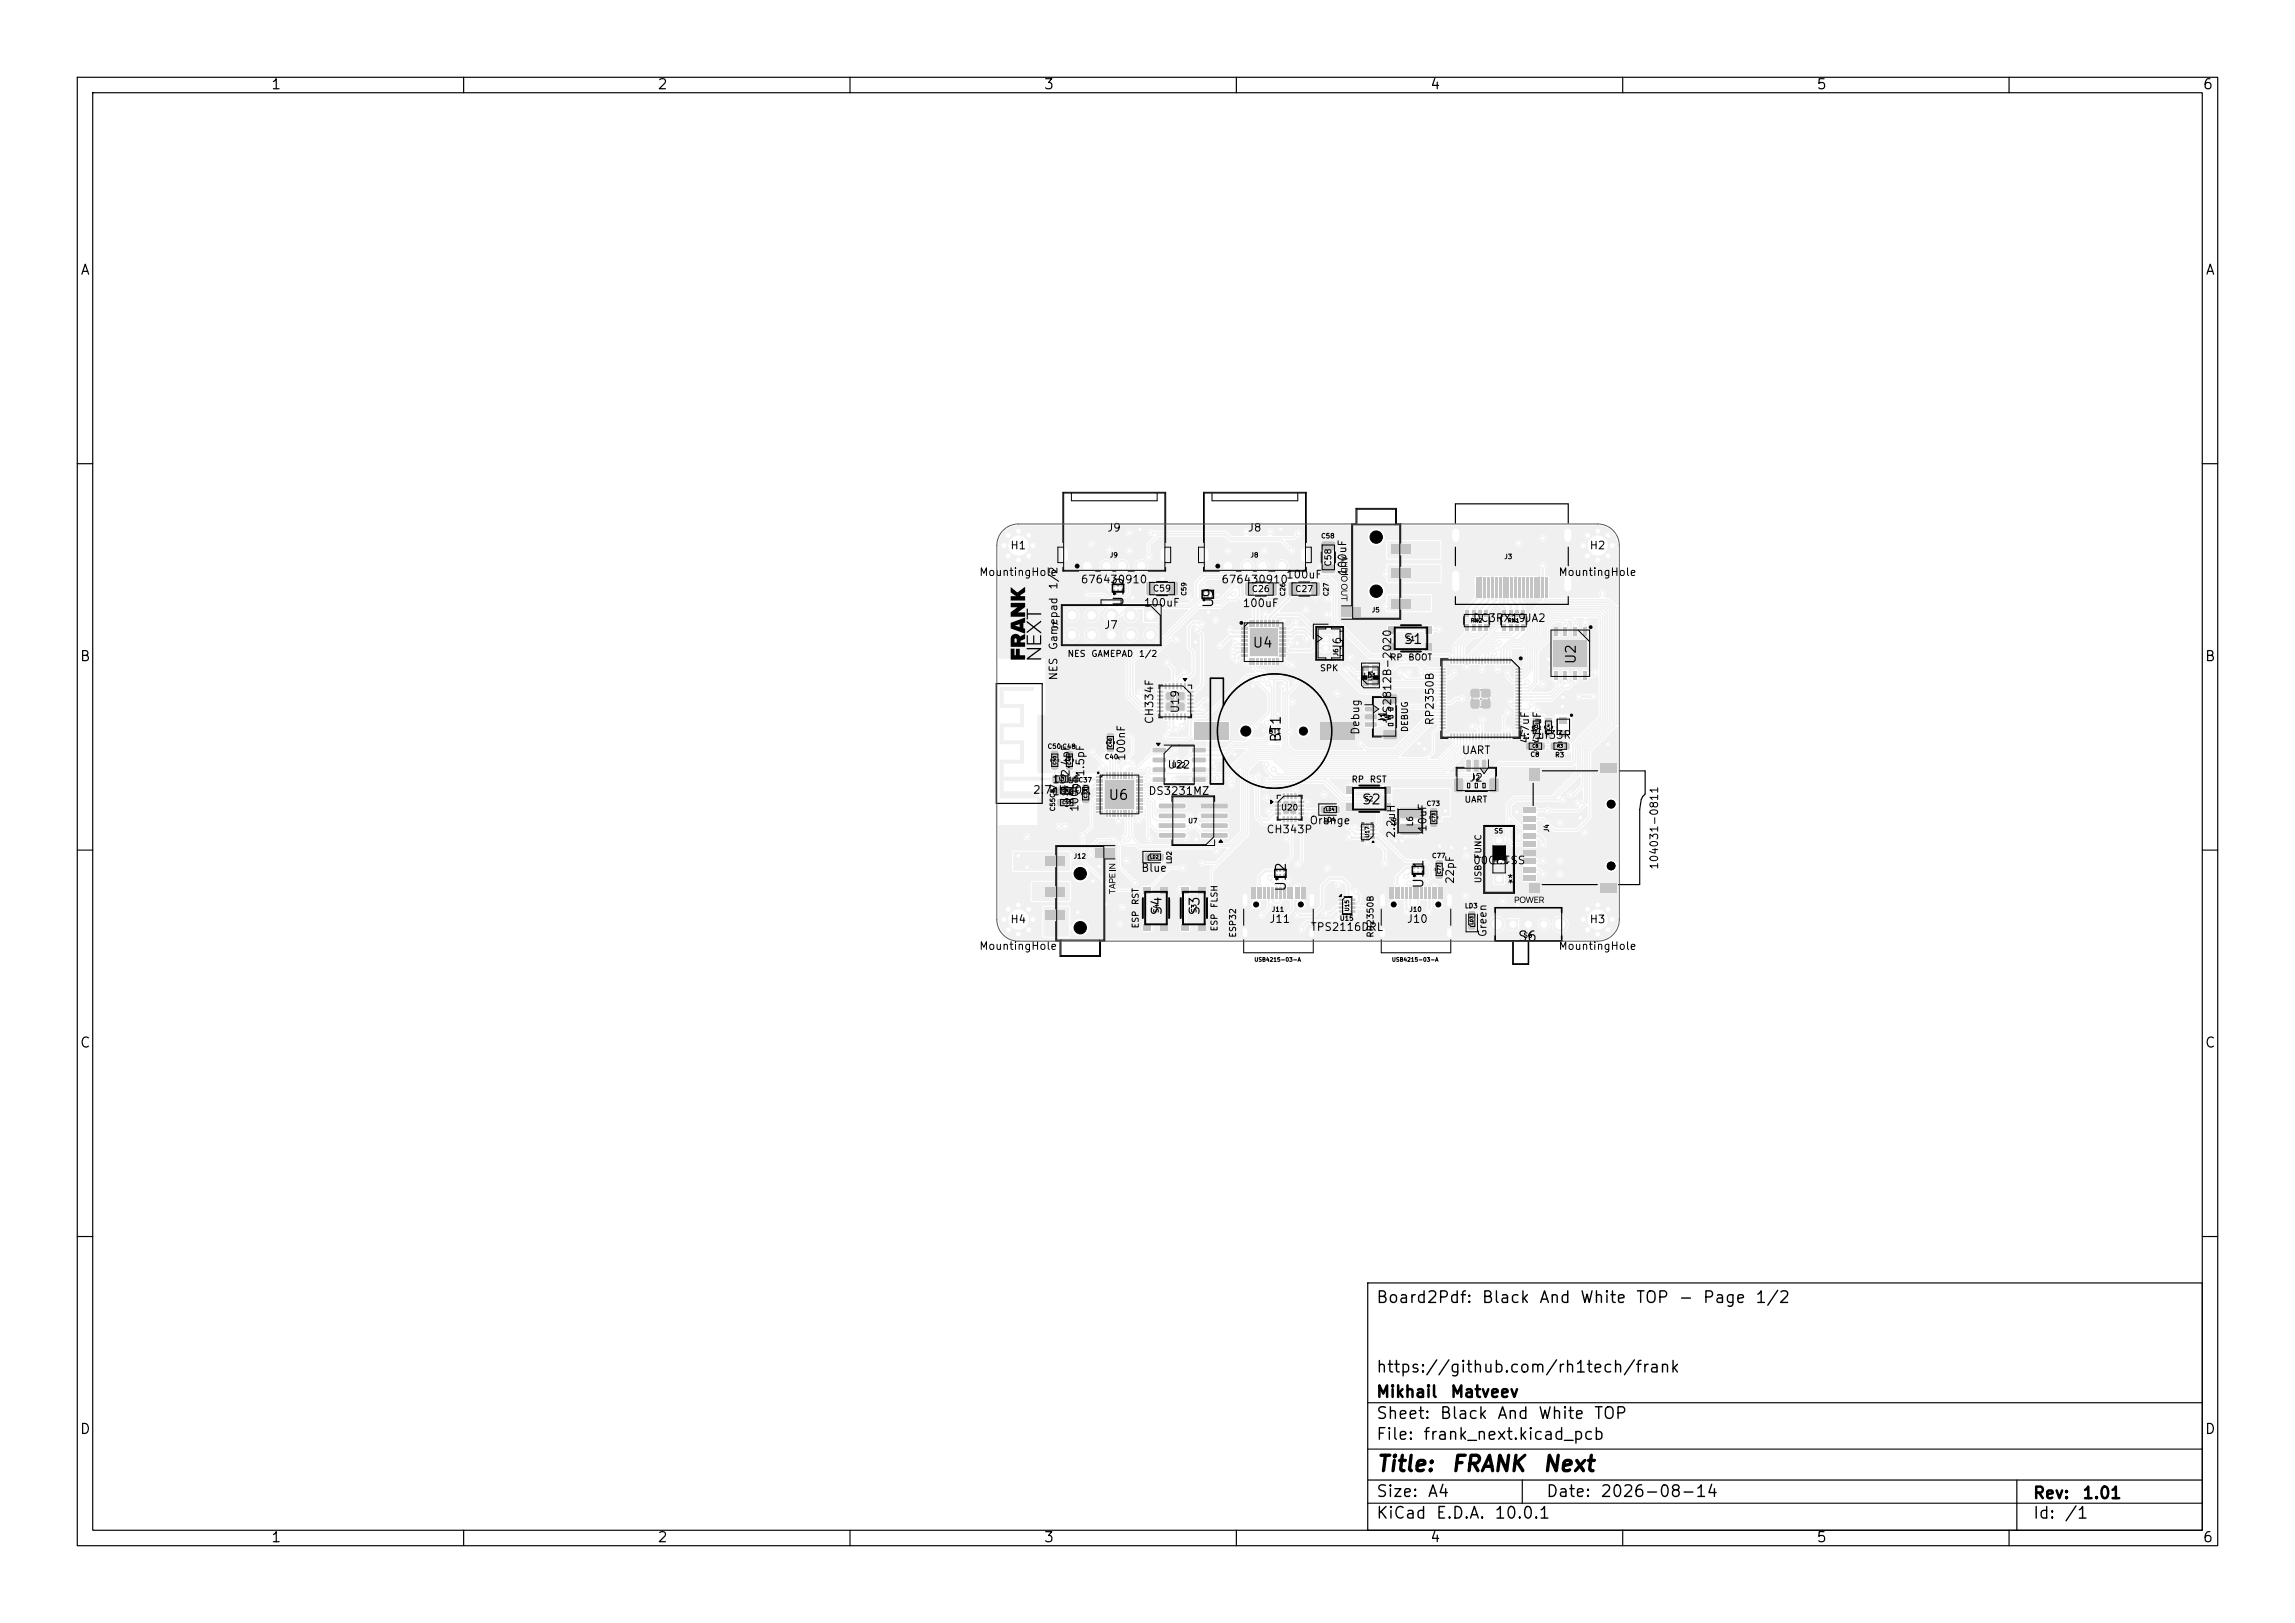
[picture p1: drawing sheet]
<svg xmlns="http://www.w3.org/2000/svg" width="297mm" height="210mm" viewBox="0 0 297 210" stroke-linecap="round" stroke-linejoin="round" font-family="sans-serif">
<defs><g id="words">
<g font-size="2">
<text x="178" y="190.9">Title:</text>
<text x="187.7" y="190.9">FRANK</text>
<text x="199.5" y="190.9">Next</text>
</g>
<g font-size="1.5">
<text x="178" y="169">Board2Pdf:</text>
<text x="191.7" y="169">Black</text>
<text x="199.1" y="169">And</text>
<text x="204.4" y="169">White</text>
<text x="211.6" y="169">TOP</text>
<text x="217.1" y="169">-</text>
<text x="220.3" y="169">Page</text>
<text x="227.1" y="169">1/2</text>
<text x="178" y="178">https://github.com/rh1tech/frank</text>
<text x="178" y="184">Sheet:</text>
<text x="178" y="181.2">Mikhail</text>
<text x="186.2" y="184">Black</text>
<text x="187.6" y="181.2">Matveev</text>
<text x="193.7" y="184">And</text>
<text x="199" y="184">White</text>
<text x="206.2" y="184">TOP</text>
<text x="178" y="186.7">File:</text>
<text x="184.1" y="186.7">frank_next.kicad_pcb</text>
<text x="178" y="196.9">KiCad</text>
<text x="178" y="194.1">Size:</text>
<text x="184.7" y="194.1">A4</text>
<text x="185.7" y="196.9">E.D.A.</text>
<text x="193.3" y="196.9">10.0.1</text>
<text x="200" y="194.1">Date:</text>
<text x="207" y="194.1">2026-08-14</text>
<text x="263" y="194.3">Rev:</text>
<text x="263" y="196.9">Id:</text>
<text x="267.1" y="196.9">/1</text>
<text x="269.4" y="194.3">1.01</text>
</g>
<g font-size="1.3">
<text x="35" y="11.9">1</text>
<text x="85" y="11.9">2</text>
<text x="135" y="11.9">3</text>
<text x="185" y="11.9">4</text>
<text x="235" y="11.9">5</text>
<text x="285" y="11.9">6</text>
<text x="10.3" y="35.9">A</text>
<text x="285.4" y="35.9">A</text>
<text x="145.7" y="78.6" transform="rotate(-90 145.7 78.6)">U10</text>
<text x="157.3" y="78.8" transform="rotate(-90 157.3 78.8)">U9</text>
<text x="181.5" y="83.6">S1</text>
<text x="10.3" y="85.9">B</text>
<text x="162" y="84.1">U4</text>
<text x="204.2" y="86" transform="rotate(-90 204.2 86)">U2</text>
<text x="285.3" y="85.9">B</text>
<text x="166.1" y="96.2" transform="rotate(-90 166.1 96.2)">BT1</text>
<text x="143.4" y="103.8">U6</text>
<text x="176.1" y="104.4">S2</text>
<text x="150.6" y="118.6" transform="rotate(-90 150.6 118.6)">S4</text>
<text x="155.5" y="118.6" transform="rotate(-90 155.5 118.6)">S3</text>
<text x="166.7" y="115.5" transform="rotate(-90 166.7 115.5)">U12</text>
<text x="184.5" y="115.1" transform="rotate(-90 184.5 115.1)">U11</text>
<text x="196.3" y="122.1">S6</text>
<text x="10.3" y="135.9">C</text>
<text x="285.3" y="135.9">C</text>
<text x="10.3" y="185.9">D</text>
<text x="285.3" y="185.9">D</text>
<text x="35" y="199.9">1</text>
<text x="85" y="199.9">2</text>
<text x="135" y="199.9">3</text>
<text x="185" y="199.9">4</text>
<text x="235" y="199.9">5</text>
<text x="285" y="199.9">6</text>
</g>
<g font-size="1">
<text x="130.7" y="71.3">H1</text>
<text x="143.2" y="69">J9</text>
<text x="161.4" y="69">J8</text>
<text x="205.6" y="71.3">H2</text>
<text x="126.7" y="74.8">MountingHole</text>
<text x="137.1" y="76.4" transform="rotate(-90 137.1 76.4)">1/2</text>
<text x="139.8" y="75.7">676430910</text>
<text x="158" y="75.7">676430910</text>
<text x="166.4" y="75.1">100uF</text>
<text x="174.5" y="74.6" transform="rotate(-90 174.5 74.6)">100uF</text>
<text x="201.6" y="74.8">MountingHole</text>
<text x="142.8" y="81.6">J7</text>
<text x="148" y="78.7">100uF</text>
<text x="160.7" y="78.8">100uF</text>
<text x="190.5" y="80.7">DC3RX19JA2</text>
<text x="137.1" y="88.1" transform="rotate(-90 137.1 88.1)">NES</text>
<text x="137.1" y="84.2" transform="rotate(-90 137.1 84.2)">Gamepad</text>
<text x="173.8" y="84.2" transform="rotate(-90 173.8 84.2)">J6</text>
<text x="149.5" y="93.8" transform="rotate(-90 149.5 93.8)">CH334F</text>
<text x="152.8" y="92.4" transform="rotate(-90 152.8 92.4)">U19</text>
<text x="176.1" y="95.2" transform="rotate(-90 176.1 95.2)">Debug</text>
<text x="179.7" y="93.7" transform="rotate(-90 179.7 93.7)">J1</text>
<text x="180.3" y="93.5" transform="rotate(-90 180.3 93.5)">WS2812B-2020</text>
<text x="185.8" y="93.9" transform="rotate(-90 185.8 93.9)">RP2350B</text>
<text x="196.5" y="95.8">4.7uF</text>
<text x="200.3" y="95.8">33R</text>
<text x="136.1" y="101.6">10uF</text>
<text x="138.7" y="100.6" transform="rotate(-90 138.7 100.6)">2.4pF</text>
<text x="140.6" y="100.6" transform="rotate(-90 140.6 100.6)">1.5pF</text>
<text x="145.9" y="98.5" transform="rotate(-90 145.9 98.5)">100nF</text>
<text x="151" y="99.7">U22</text>
<text x="189.1" y="97.8">UART</text>
<text x="190.1" y="101.4">J2</text>
<text x="198.1" y="96.3" transform="rotate(-90 198.1 96.3)">4.7uF</text>
<text x="199.7" y="96.3" transform="rotate(-90 199.7 96.3)">4.7uF</text>
<text x="133.6" y="103">2.7nH/0R</text>
<text x="136.1" y="103.1">10uF</text>
<text x="139.8" y="105.1" transform="rotate(-90 139.8 105.1)">100nF</text>
<text x="148.5" y="103.1">DS3231MZ</text>
<text x="169.4" y="106.9">Orange</text>
<text x="184.8" y="107.7" transform="rotate(-90 184.8 107.7)">10uF</text>
<text x="147.6" y="113.1">Blue</text>
<text x="163.8" y="108.1">CH343P</text>
<text x="180.8" y="108.5" transform="rotate(-90 180.8 108.5)">2.2uH</text>
<text x="195.1" y="110.5" transform="rotate(-180 195.1 110.5)">S5</text>
<text x="197.5" y="110.5" transform="rotate(-180 197.5 110.5)">SS12D00</text>
<text x="214.8" y="112.6" transform="rotate(-90 214.8 112.6)">104031-0811</text>
<text x="130.7" y="119.7">H4</text>
<text x="164.2" y="119.7">J11</text>
<text x="182" y="119.7">J10</text>
<text x="188.4" y="114.5" transform="rotate(-90 188.4 114.5)">22pF</text>
<text x="195" y="114.4">*</text>
<text x="205.6" y="119.7">H3</text>
<text x="126.7" y="123.2">MountingHole</text>
<text x="169.5" y="120.7">TPS2116DRL</text>
<text x="192.6" y="121.3" transform="rotate(-90 192.6 121.3)">Green</text>
<text x="201.6" y="123.2">MountingHole</text>
</g>
<g font-size=".8">
<text x="149.1" y="76.7">C59</text>
<text x="161.9" y="76.8">C26</text>
<text x="167.5" y="76.8">C27</text>
<text x="172.5" y="73.4" transform="rotate(-90 172.5 73.4)">C58</text>
<text x="138.1" y="85.2">NES</text>
<text x="141.2" y="85.2">GAMEPAD</text>
<text x="147.3" y="85.2">1/2</text>
<text x="170.7" y="87.1">SPK</text>
<text x="179.8" y="85.7">RP</text>
<text x="182.2" y="85.7">BOOT</text>
<text x="182.4" y="94.8" transform="rotate(-90 182.4 94.8)">DEBUG</text>
<text x="174.8" y="101.5">RP</text>
<text x="177.2" y="101.5">RST</text>
<text x="165.7" y="105.1">U20</text>
<text x="183" y="107" transform="rotate(-90 183 107)">L6</text>
<text x="189.5" y="104.1">UART</text>
<text x="191.9" y="111.2" transform="rotate(-90 191.9 111.2)">FUNC</text>
<text x="147.5" y="117.2" transform="rotate(-90 147.5 117.2)">RST</text>
<text x="157.7" y="117.5" transform="rotate(-90 157.7 117.5)">FLSH</text>
<text x="191.9" y="114.4" transform="rotate(-90 191.9 114.4)">USB</text>
<text x="147.5" y="120.2" transform="rotate(-90 147.5 120.2)">ESP</text>
<text x="157.7" y="120.6" transform="rotate(-90 157.7 120.6)">ESP</text>
<text x="160.1" y="121.4" transform="rotate(-90 160.1 121.4)">ESP32</text>
<text x="177.9" y="121.4" transform="rotate(-90 177.9 121.4)">RP2350B</text>
</g>
<g font-size=".6">
<text x="170.9" y="69.8">C58</text>
<text x="143.6" y="72.3">J9</text>
<text x="153.7" y="77.2" transform="rotate(-90 153.7 77.2)">C59</text>
<text x="161.8" y="72.3">J8</text>
<text x="166.5" y="77.2" transform="rotate(-90 166.5 77.2)">C26</text>
<text x="172.1" y="77.2" transform="rotate(-90 172.1 77.2)">C27</text>
<text x="194.6" y="72.5">J3</text>
<text x="137.1" y="81.5" transform="rotate(-90 137.1 81.5)">J7</text>
<text x="177.5" y="79.4">J5</text>
<text x="181.9" y="83.1">S1</text>
<text x="173.3" y="85" transform="rotate(-90 173.3 85)">J6</text>
<text x="176.4" y="87.9">LD1</text>
<text x="164.1" y="95.1">BT1</text>
<text x="179.4" y="93.4" transform="rotate(-90 179.4 93.4)">J1</text>
<text x="135.5" y="97">C50C48</text>
<text x="139.5" y="101.4">C37</text>
<text x="142.9" y="98.4">C40</text>
<text x="151.6" y="99.5">U22</text>
<text x="190.4" y="101.1">J2</text>
<text x="198" y="98.1">C8</text>
<text x="201.2" y="98.1">R3</text>
<text x="136.7" y="105" transform="rotate(-90 136.7 105)">C55C87</text>
<text x="153.7" y="106.7">U7</text>
<text x="171.2" y="106.5">LD4</text>
<text x="176.5" y="103.8">S2</text>
<text x="180.8" y="106.9" transform="rotate(-90 180.8 106.9)">L6</text>
<text x="184.6" y="104.4">C73</text>
<text x="193.3" y="108">S5</text>
<text x="200.6" y="107.7" transform="rotate(-90 200.6 107.7)">J4</text>
<text x="138.9" y="111.2">J12</text>
<text x="151.8" y="111.8" transform="rotate(-90 151.8 111.8)">LD2</text>
<text x="185.3" y="111.2">C77</text>
<text x="150.1" y="118.2" transform="rotate(-90 150.1 118.2)">S4</text>
<text x="155" y="118.2" transform="rotate(-90 155 118.2)">S3</text>
<text x="164.5" y="118.1">J11</text>
<text x="173.3" y="119.3">U15</text>
<text x="182.3" y="118.1">J10</text>
<text x="189.5" y="117.7">LD3</text>
<text x="197.1" y="121.5">S6</text>
</g>
<g font-size=".5">
<text x="190.3" y="80.7">RN2</text>
<text x="195.1" y="80.7">RN1</text>
<text x="177.7" y="88.2" transform="rotate(-90 177.7 88.2)">LD1</text>
<text x="139.7" y="101.3" transform="rotate(-90 139.7 101.3)">L3</text>
<text x="177.3" y="108.5" transform="rotate(-90 177.3 108.5)">U17</text>
<text x="174.7" y="118" transform="rotate(-90 174.7 118)">U15</text>
<text x="162.3" y="124.5">USB4215-03-A</text>
<text x="180.1" y="124.5">USB4215-03-A</text>
</g>
<g font-size=".4">
<text x="199.1" y="94.5" transform="rotate(-90 199.1 94.5)">C3</text>
<text x="200.7" y="94.5" transform="rotate(-90 200.7 94.5)">C4</text>
<text x="136.8" y="99" transform="rotate(-90 136.8 99)">C50</text>
<text x="137" y="101.1">L3</text>
<text x="138.7" y="99" transform="rotate(-90 138.7 99)">C48</text>
<text x="144" y="96.7" transform="rotate(-90 144 96.7)">C40</text>
<text x="198.3" y="96.8">C8</text>
<text x="201.5" y="96.8">R3</text>
<text x="137.4" y="104.1">C55</text>
<text x="137.4" y="102.6">C87</text>
<text x="140.8" y="103.3" transform="rotate(-90 140.8 103.3)">C37</text>
<text x="171.5" y="105">LD4</text>
<text x="185.8" y="106.4" transform="rotate(-90 185.8 106.4)">C73</text>
<text x="148.8" y="111.2">LD2</text>
<text x="186.5" y="113.1" transform="rotate(-90 186.5 113.1)">C77</text>
<text x="190.8" y="119.7" transform="rotate(-90 190.8 119.7)">LD3</text>
</g>
</g></defs>
<g fill="#f0f0f0" stroke="#f0f0f0" stroke-width=".15">
<path d="M131.2 110.3h7.2v2.3h-7.2z"/>
<path d="M133.6 114.2h4.8v2.3h-4.8z"/>
<path d="M135.1 117.4h3.2v3.7h-3.2z"/>
<path d="M179.6 70.1h6.7v2.1h-6.7z"/>
<path d="M179.6 73.1h6.7v2.2h-6.7z"/>
<path d="M179.6 77.1h5.5v1.9h-5.5z"/>
</g>
<path d="M129.4 88.9h4.4v.5h-3.9v1.7h2.6v3h-2.6v1.7h2.6v3h-2.6v1.7h4.9v.5h-4.9v1.4h4.9v.9h-5.4v-.4h5a.15 .15 0 0 0 .2 .1 .15 .15 0 0 0 0-.3 .15 .15 0 0 0-.2 .1l-5 .1v-4.6h2.6v-2h-2.6v-2.7h2.6v-2h-2.6z" fill="#f0f0f0"/>
<g fill="#f0f0f0" stroke="#f0f0f0" stroke-width=".13">
<circle cx="204.9" cy="119" r=".4"/>
<circle cx="205.4" cy="117.7" r=".4"/>
<circle cx="205.4" cy="120.3" r=".4"/>
<circle cx="206.8" cy="117.1" r=".4"/>
<circle cx="206.8" cy="119" r="2.5"/>
<circle cx="206.8" cy="120.9" r=".4"/>
<circle cx="208.1" cy="117.7" r=".4"/>
<circle cx="208.1" cy="120.3" r=".4"/>
<circle cx="208.6" cy="119" r=".4"/>
</g>
<g fill="#f0f0f0">
<path d="M169.8 75.4l.8-.1 .2 .2 .1 1.4-.2 .2h-.8l-.2-.1v-1.4z"/>
<path d="M166.8 75.4l.8-.1 .3 .2v1.4l-.2 .2h-.7l-.2-.1v-1.4z"/>
<path d="M152.9 114.8h1v.9h-1z"/>
<path d="M155.1 114.8h1v.9h-1z"/>
<path d="M152.9 119.6h1v.9h-1z"/>
<path d="M155.1 119.6h1v.9h-1z"/>
<path d="M171 104.3h.7v.9h-.7z"/>
<path d="M172.6 104.3h.7v.9h-.7z"/>
</g>
<g fill="#f0f0f0" stroke="#f0f0f0" stroke-width=".13">
<circle cx="204.9" cy="70.6" r=".4"/>
<circle cx="205.4" cy="69.3" r=".4"/>
<circle cx="205.4" cy="71.9" r=".4"/>
<circle cx="206.8" cy="68.7" r=".4"/>
<circle cx="206.8" cy="70.6" r="2.5"/>
<circle cx="206.8" cy="72.5" r=".4"/>
<circle cx="208.1" cy="69.3" r=".4"/>
<circle cx="208.1" cy="71.9" r=".4"/>
<circle cx="208.6" cy="70.6" r=".4"/>
</g>
<g fill="#f0f0f0">
<path d="M176.5 88h.7v.7h-.7z"/>
<path d="M177.6 88h.7v.7h-.7z"/>
<path d="M177.6 86.1h.7v.7h-.7z"/>
<path d="M176.5 86.1h.7v.7h-.7z"/>
<path d="M148.2 110.5h.8v.8h-.8z"/>
<path d="M149.8 110.5h.7v.8h-.7z"/>
<path d="M171.1 73.1l.1-.1h1.4l.2 .3v.7l-.3 .2h-1.3l-.2-.3z"/>
<path d="M171.1 70.1h.1h1.4l.2 .2v.8l-.3 .1h-1.3l-.2-.2z"/>
<path d="M155.7 77h.2v.4h-.2z"/>
<path d="M156.2 77.1h.2v.3h-.2z"/>
<path d="M156.7 77.1h.2v.3h-.2z"/>
<path d="M156.7 76.5h.2v.3h-.2z"/>
<path d="M156.2 76.5h.2v.3h-.2z"/>
<path d="M155.7 76.5h.2v.3h-.2z"/>
<path d="M179 101.8h.9v1h-.9z"/>
<path d="M179 104h.9v1h-.9z"/>
<path d="M174.2 101.8h1v1h-1z"/>
<path d="M174.2 104h1v1h-1z"/>
<path d="M161.2 75.4l.8-.1 .3 .2v1.4l-.2 .2h-.7l-.3-.1v-1.4z"/>
<path d="M164.2 75.4l.8-.1 .2 .2v1.4l-.1 .2h-.8l-.2-.1v-1.4z"/>
<path d="M160.6 81.2h.9v.3h-.9z"/>
<path d="M160.6 81.7h.9v.3h-.9z"/>
<path d="M160.6 82.2h.9v.3h-.9z"/>
<path d="M160.6 82.7h.9v.3h-.9z"/>
<path d="M160.6 83.2h.9v.3h-.9z"/>
<path d="M160.6 83.7h.9v.3h-.9z"/>
<path d="M160.6 84.2h.9v.3h-.9z"/>
<path d="M160.6 84.7h.9v.3h-.9z"/>
<path d="M161.6 85.1h.3v.9h-.3z"/>
<path d="M162.1 85.1h.3v.9h-.3z"/>
<path d="M162.6 85.1h.3v.9h-.3z"/>
<path d="M163.1 85.1h.3v.9h-.3z"/>
<path d="M163.6 85.1h.3v.9h-.3z"/>
<path d="M164.1 85.1h.3v.9h-.3z"/>
<path d="M164.6 85.1h.3v.9h-.3z"/>
<path d="M165.1 85.1h.3v.9h-.3z"/>
<path d="M165.5 84.7h.9v.3h-.9z"/>
<path d="M165.5 84.2h.9v.3h-.9z"/>
<path d="M165.5 83.7h.9v.3h-.9z"/>
<path d="M165.5 83.2h.9v.3h-.9z"/>
<path d="M165.5 82.7h.9v.3h-.9z"/>
<path d="M165.5 82.2h.9v.3h-.9z"/>
<path d="M165.5 81.7h.9v.3h-.9z"/>
<path d="M165.5 81.2h.9v.3h-.9z"/>
<path d="M165.1 80.2h.3v.9h-.3z"/>
<path d="M164.6 80.2h.3v.9h-.3z"/>
<path d="M164.1 80.2h.3v.9h-.3z"/>
<path d="M163.6 80.2h.3v.9h-.3z"/>
<path d="M163.1 80.2h.3v.9h-.3z"/>
<path d="M162.6 80.2h.3v.9h-.3z"/>
<path d="M162.1 80.2h.3v.9h-.3z"/>
<path d="M161.6 80.2h.3v.9h-.3z"/>
<path d="M161.7 81.3h3.6v3.6h-3.6z"/>
<path d="M204.9 81.2h.5v1h-.5z"/>
<path d="M203.6 81.2h.5v1h-.5z"/>
<path d="M202.4 81.2h.4v1h-.4z"/>
<path d="M201.1 81.2h.4v1h-.4z"/>
<path d="M201.1 86.9h.4v1h-.4z"/>
<path d="M202.4 86.9h.4v1h-.4z"/>
<path d="M203.6 86.9h.5v1h-.5z"/>
<path d="M204.9 86.9h.5v1h-.5z"/>
<path d="M201 82.8h4.4v3.5h-4.4z"/>
<path d="M197.2 104.5h1.6v.7h-1.6z"/>
<path d="M197.2 105.6h1.6v.7h-1.6z"/>
<path d="M197.2 106.7h1.6v.7h-1.6z"/>
<path d="M197.2 107.8h1.6v.7h-1.6z"/>
<path d="M197.2 108.9h1.6v.7h-1.6z"/>
<path d="M197.2 110h1.6v.7h-1.6z"/>
<path d="M197.2 111.1h1.6v.7h-1.6z"/>
<path d="M197.2 112.2h1.6v.7h-1.6z"/>
<path d="M197.2 113.3h1.6v.7h-1.6z"/>
<path d="M207.1 98.8h2.2v1.2h-2.2z"/>
<path d="M197.9 99.5h1.4v1.6h-1.4z"/>
<path d="M207 114.3h2.2v1.2h-2.2z"/>
<path d="M197.9 114.3h1.4v1.2h-1.4z"/>
<path d="M189.8 98.3h.4l.1 .1 .1 1.3-.1 .1-.4 .1-.1-.1z"/>
<path d="M192.8 100.8l.9-.1 .2 .2 .1 1.4-.2 .2h-.8l-.2-.2v-1.3z"/>
<path d="M190.8 98.3h.4l.1 .1 .1 1.3-.1 .1-.4 .1-.1-.1z"/>
<path d="M188.2 100.8l.9-.1 .2 .2 .1 1.4-.2 .2h-.8l-.2-.2v-1.3z"/>
<path d="M191.8 98.3h.4l.1 .1 .1 1.3-.1 .1-.4 .1-.1-.1z"/>
<path d="M144.1 76.2h.2v.4h-.2z"/>
<path d="M144.6 76.3h.2v.3h-.2z"/>
<path d="M145.1 76.3h.2v.3h-.2z"/>
<path d="M145.1 75.7h.2v.3h-.2z"/>
<path d="M144.6 75.7h.2v.3h-.2z"/>
<path d="M144.1 75.7h.2v.3h-.2z"/>
<path d="M182.9 112.7h.2v.4h-.2z"/>
<path d="M183.4 112.8h.2v.3h-.2z"/>
<path d="M183.9 112.8h.2v.3h-.2z"/>
<path d="M183.9 112.2h.2v.3h-.2z"/>
<path d="M183.4 112.2h.2v.3h-.2z"/>
<path d="M182.9 112.2h.2v.3h-.2z"/>
<path d="M199.1 96.1h.1h.7v.2v.7h-.2h-.6l-.1-.2z"/>
<path d="M197.5 96.1h.2h.6l.1 .2-.1 .7h-.1h-.7v-.2z"/>
<path d="M148 78.8h1.7v1.7h-1.7z"/>
</g>
<g fill="#f0f0f0" stroke="#f0f0f0" stroke-width=".13">
<circle cx="146.4" cy="79.6" r=".85"/>
<circle cx="143.8" cy="79.6" r=".85"/>
<circle cx="141.3" cy="79.6" r=".85"/>
<circle cx="138.7" cy="79.6" r=".85"/>
<circle cx="148.9" cy="82.2" r=".85"/>
<circle cx="146.4" cy="82.2" r=".85"/>
<circle cx="143.8" cy="82.2" r=".85"/>
<circle cx="141.3" cy="82.2" r=".85"/>
<circle cx="138.7" cy="82.2" r=".85"/>
</g>
<g fill="#f0f0f0">
<path d="M189.6 80.8h.5v.8h-.5z"/>
<path d="M190.5 80.8h.4v.8h-.4z"/>
<path d="M191.3 80.8h.4v.8h-.4z"/>
<path d="M192 80.8h.5v.8h-.5z"/>
<path d="M192 79h.5v.8h-.5z"/>
<path d="M191.3 79h.4v.8h-.4z"/>
<path d="M190.5 79h.4v.8h-.4z"/>
<path d="M189.6 79h.5v.8h-.5z"/>
<path d="M140.1 101.5h.1h.7l.1 .2-.1 .6-.2 .1-.6-.1-.1-.1z"/>
<path d="M140.1 103.1l.1-.1 .7 .1 .1 .2-.1 .6h-.2h-.6l-.1-.2z"/>
<path d="M202.4 96.1h.7v.9h-.7z"/>
<path d="M200.7 96.1h.7v.9h-.7z"/>
<path d="M190.1 119.5h.8v.7h-.8z"/>
<path d="M190.1 117.9h.8v.8h-.8z"/>
<path d="M148 114.8h1v.9h-1z"/>
<path d="M150.2 114.8h1v.9h-1z"/>
<path d="M148 119.6h1v.9h-1z"/>
<path d="M150.2 119.6h1v.9h-1z"/>
<path d="M195.3 85.1h.2v.8h-.2z"/>
<path d="M194.9 85.1h.2v.8h-.2z"/>
<path d="M194.5 85.1h.2v.8h-.2z"/>
<path d="M194.1 85.1h.2v.8h-.2z"/>
<path d="M193.7 85.1h.2v.8h-.2z"/>
<path d="M193.3 85.1h.2v.8h-.2z"/>
<path d="M192.9 85.1h.2v.8h-.2z"/>
<path d="M192.5 85.1h.2v.8h-.2z"/>
<path d="M192.1 85.1h.2v.8h-.2z"/>
<path d="M191.7 85.1h.2v.8h-.2z"/>
<path d="M191.3 85.1h.2v.8h-.2z"/>
<path d="M190.9 85.1h.2v.8h-.2z"/>
<path d="M190.5 85.1h.2v.8h-.2z"/>
<path d="M190.1 85.1h.2v.8h-.2z"/>
<path d="M189.7 85.1h.2v.8h-.2z"/>
<path d="M189.3 85.1h.2v.8h-.2z"/>
<path d="M188.9 85.1h.2v.8h-.2z"/>
<path d="M188.5 85.1h.2v.8h-.2z"/>
<path d="M188.1 85.1h.2v.8h-.2z"/>
<path d="M187.7 85.1h.2v.8h-.2z"/>
<path d="M186.3 86.5h.8v.2h-.7z"/>
<path d="M186.3 86.9h.8v.2h-.7z"/>
<path d="M186.3 87.3h.8v.2h-.7z"/>
<path d="M186.3 87.7h.8v.2h-.7z"/>
<path d="M186.3 88.1h.8v.2h-.7z"/>
<path d="M186.3 88.5h.8v.2h-.7z"/>
<path d="M186.3 88.9h.8v.2h-.7z"/>
<path d="M186.3 89.3h.8v.2h-.7z"/>
<path d="M186.3 89.7h.8v.2h-.7z"/>
<path d="M186.3 90.1h.8v.2h-.7z"/>
<path d="M186.3 90.5h.8v.2h-.7z"/>
<path d="M186.3 90.9h.8v.2h-.7z"/>
<path d="M186.3 91.3h.8v.2h-.7z"/>
<path d="M186.3 91.7h.8v.2h-.7z"/>
<path d="M186.3 92.1h.8v.2h-.7z"/>
<path d="M186.3 92.5h.8v.2h-.7z"/>
<path d="M186.3 92.9h.8v.2h-.7z"/>
<path d="M186.3 93.3h.8v.2h-.7z"/>
<path d="M186.3 93.7h.8v.2h-.7z"/>
<path d="M186.3 94.1h.8v.2h-.7z"/>
<path d="M187.7 94.9h.2v.8l-.2-.1z"/>
<path d="M188.1 94.9h.2v.8l-.2-.1z"/>
<path d="M188.5 94.9h.2v.8l-.2-.1z"/>
<path d="M188.9 94.9h.2v.8l-.2-.1z"/>
<path d="M189.3 94.9h.2v.8l-.2-.1z"/>
<path d="M189.7 94.9h.2v.8l-.2-.1z"/>
<path d="M190.1 94.9h.2v.8l-.2-.1z"/>
<path d="M190.5 94.9h.2v.8l-.2-.1z"/>
<path d="M190.9 94.9h.2v.8l-.2-.1z"/>
<path d="M191.3 94.9h.2v.8l-.2-.1z"/>
<path d="M191.7 94.9h.2v.8l-.2-.1z"/>
<path d="M192.1 94.9h.2v.8l-.2-.1z"/>
<path d="M192.5 94.9h.2v.8l-.2-.1z"/>
<path d="M192.9 94.9h.2v.8l-.2-.1z"/>
<path d="M193.3 94.9h.2v.8l-.2-.1z"/>
<path d="M193.7 94.9h.2v.8l-.2-.1z"/>
<path d="M194.1 94.9h.2v.8l-.2-.1z"/>
<path d="M194.5 94.9h.2v.8l-.2-.1z"/>
<path d="M194.9 94.9h.2v.8l-.2-.1z"/>
<path d="M195.3 94.9h.2v.8l-.2-.1z"/>
<path d="M196.1 94.1h.8v.2h-.8z"/>
<path d="M196.1 93.7h.8v.2h-.8z"/>
<path d="M196.1 93.3h.8v.2h-.8z"/>
<path d="M196.1 92.9h.8v.2h-.8z"/>
<path d="M196.1 92.5h.8v.2h-.8z"/>
<path d="M196.1 92.1h.8v.2h-.8z"/>
<path d="M196.1 91.7h.8v.2h-.8z"/>
<path d="M196.1 91.3h.8v.2h-.8z"/>
<path d="M196.1 90.9h.8v.2h-.8z"/>
<path d="M196.1 90.5h.8v.2h-.8z"/>
<path d="M196.1 90.1h.8v.2h-.8z"/>
<path d="M196.1 89.7h.8v.2h-.8z"/>
<path d="M196.1 89.3h.8v.2h-.8z"/>
<path d="M196.1 88.9h.8v.2h-.8z"/>
<path d="M196.1 88.5h.8v.2h-.8z"/>
<path d="M196.1 88.1h.8v.2h-.8z"/>
<path d="M196.1 87.7h.8v.2h-.8z"/>
<path d="M196.1 87.3h.8v.2h-.8z"/>
<path d="M196.1 86.9h.8v.2h-.8z"/>
<path d="M196.1 86.5h.8v.2h-.8z"/>
</g>
<circle cx="192.7" cy="89.3" r=".3" fill="#f0f0f0" stroke="#f0f0f0" stroke-width=".13"/>
<path d="M192.2 88.7h1.1v1.1h-1.1z" fill="#f0f0f0"/>
<circle cx="191.6" cy="89.3" r=".3" fill="#f0f0f0" stroke="#f0f0f0" stroke-width=".13"/>
<path d="M191 88.7h1.2v1.1h-1.2z" fill="#f0f0f0"/>
<circle cx="190.5" cy="89.3" r=".3" fill="#f0f0f0" stroke="#f0f0f0" stroke-width=".13"/>
<path d="M189.9 88.7h1.1v1.1h-1.1z" fill="#f0f0f0"/>
<circle cx="192.7" cy="90.4" r=".3" fill="#f0f0f0" stroke="#f0f0f0" stroke-width=".13"/>
<path d="M192.2 89.8h1.1v1.2h-1.1z" fill="#f0f0f0"/>
<circle cx="191.6" cy="90.4" r=".3" fill="#f0f0f0" stroke="#f0f0f0" stroke-width=".13"/>
<path d="M191 89.8h1.2v1.2h-1.2z" fill="#f0f0f0"/>
<circle cx="190.5" cy="90.4" r=".3" fill="#f0f0f0" stroke="#f0f0f0" stroke-width=".13"/>
<path d="M189.9 89.8h1.1v1.2h-1.1z" fill="#f0f0f0"/>
<circle cx="192.7" cy="91.5" r=".3" fill="#f0f0f0" stroke="#f0f0f0" stroke-width=".13"/>
<path d="M192.2 91h1.1v1.1h-1.1z" fill="#f0f0f0"/>
<circle cx="191.6" cy="91.5" r=".3" fill="#f0f0f0" stroke="#f0f0f0" stroke-width=".13"/>
<path d="M191 91h1.2v1.1h-1.2z" fill="#f0f0f0"/>
<circle cx="190.5" cy="91.5" r=".3" fill="#f0f0f0" stroke="#f0f0f0" stroke-width=".13"/>
<g fill="#f0f0f0">
<path d="M189.9 91h1.1v1.1h-1.1z"/>
<path d="M154.5 93.5h4.5v2.3h-4.5z"/>
<path d="M170.9 93.5h4.5v2.3h-4.5z"/>
<path d="M149.2 96.8h1.6l.1 .1v.4l-.2 .1h-1.5l-.1-.2z"/>
<path d="M149.2 98.1l1.6-.1 .1 .2v.3l-.2 .1h-1.5l-.1-.1z"/>
<path d="M149.2 99.3h1.6l.1 .2v.3l-.2 .1h-1.5l-.1-.1z"/>
<path d="M149.2 100.6h1.6l.1 .1v.4l-.2 .1h-1.5l-.1-.2z"/>
<path d="M154.3 100.6h1.7v.1v.4l-.1 .1h-1.5l-.1-.2z"/>
<path d="M154.3 99.3h1.7v.2v.3l-.1 .1h-1.5l-.1-.1z"/>
<path d="M154.3 98.1l1.7-.1v.2v.3l-.1 .1h-1.5l-.1-.1z"/>
<path d="M154.3 96.8h1.7v.1v.4l-.1 .1h-1.5l-.1-.2z"/>
<path d="M201.8 92.8h1v.9h-1z"/>
<path d="M201.8 94.5h1v.9h-1z"/>
<path d="M155.5 107.8h3.2l.2 .1v.4l-.2 .1h-3.1l-.2-.1z"/>
<path d="M155.5 106.6l3.2-.1 .2 .1v.4l-.2 .1h-3.1l-.2-.1z"/>
<path d="M155.5 105.3h3.2l.2 .1v.3l-.2 .2h-3.1l-.2-.2z"/>
<path d="M155.5 104h3.2l.2 .1v.3l-.2 .2h-3.1l-.2-.2z"/>
<path d="M150 104h3.3l.1 .1v.3l-.1 .2h-3.2l-.1-.2z"/>
<path d="M150 105.3h3.3l.1 .1v.3l-.1 .2h-3.2l-.1-.2z"/>
<path d="M150 106.6l3.3-.1 .1 .1v.4l-.1 .1h-3.2l-.1-.1z"/>
<path d="M150 107.8h3.3l.1 .1v.4l-.1 .1h-3.2l-.1-.1z"/>
<path d="M136.2 100.4h.8v.8h-.8z"/>
<path d="M137.8 100.4h.8v.8h-.8z"/>
<path d="M165.1 113.1h.2v.4h-.2z"/>
<path d="M165.6 113.2h.2v.3h-.2z"/>
<path d="M166.1 113.2h.2v.3h-.2z"/>
<path d="M166.1 112.6h.2v.3h-.2z"/>
<path d="M165.6 112.6h.2v.3h-.2z"/>
<path d="M165.1 112.6h.2v.3h-.2z"/>
<path d="M161.9 114.9h.6v1.4h-.6z"/>
<path d="M162.7 114.9h.6v1.4h-.6z"/>
<path d="M163.6 114.9h.2v1.4h-.2z"/>
<path d="M164 114.9h.3v1.4h-.3z"/>
<path d="M164.5 114.9h.3v1.4h-.3z"/>
<path d="M165.1 114.9h.2v1.4h-.2z"/>
<path d="M165.5 114.9h.4v1.4h-.4z"/>
<path d="M166 114.9h.3v1.4h-.3z"/>
<path d="M166.5 114.9h.3v1.4h-.3z"/>
<path d="M167.1 114.9h.3v1.4h-.3z"/>
<path d="M167.6 114.9h.6v1.4h-.6z"/>
<path d="M168.4 114.9h.6v1.4h-.6z"/>
</g>
<path d="M161.1 116v1.1M169.8 116v1.1M161.1 120.4v.6M169.8 120.4v.6" fill="none" stroke="#f0f0f0" stroke-width="1"/>
<g fill="#f0f0f0">
<path d="M184.4 81h.9v1h-.9z"/>
<path d="M184.4 83.2h.9v1h-.9z"/>
<path d="M179.6 81h1v1h-1z"/>
<path d="M179.6 83.2h1v1h-1z"/>
<path d="M200 92.9h.1h.7l.1 .2-.1 .6-.2 .1-.6-.1-.1-.1z"/>
<path d="M200 94.5l.1-.1 .7 .1 .1 .2-.1 .6h-.2h-.6l-.1-.2z"/>
<path d="M179.7 114.9h.6v1.4h-.6z"/>
<path d="M180.5 114.9h.6v1.4h-.6z"/>
<path d="M181.4 114.9h.3v1.4h-.3z"/>
<path d="M181.8 114.9h.4v1.4h-.4z"/>
<path d="M182.3 114.9h.3v1.4h-.3z"/>
<path d="M182.8 114.9h.3v1.4h-.3z"/>
<path d="M183.3 114.9h.3v1.4h-.3z"/>
<path d="M183.8 114.9h.3v1.4h-.3z"/>
<path d="M184.4 114.9h.2v1.4h-.2z"/>
<path d="M184.9 114.9h.3v1.4h-.3z"/>
<path d="M185.4 114.9h.6v1.4h-.6z"/>
<path d="M186.2 114.9h.6v1.4h-.6z"/>
</g>
<path d="M178.9 116v1.1M187.6 116v1.1M178.9 120.4v.6M187.6 120.4v.6" fill="none" stroke="#f0f0f0" stroke-width="1"/>
<g fill="#f0f0f0">
<path d="M136.1 98.8l.1-.1 .7 .1 .1 .1-.1 .6-.2 .1-.6-.1-.1-.1z"/>
<path d="M136.1 97.2h.1h.7l.1 .2-.1 .6-.2 .1-.6-.1-.1-.2z"/>
<path d="M173.3 116.3h.6v.2l-.6 .1z"/>
<path d="M173.3 116.8h.6v.2l-.6 .1z"/>
<path d="M173.3 117.3h.6v.2l-.6 .1z"/>
<path d="M173.3 117.8h.6v.2l-.6 .1z"/>
<path d="M174.8 117.8h.6v.2l-.6 .1z"/>
<path d="M174.8 117.3h.6v.2l-.6 .1z"/>
<path d="M174.8 116.8h.6v.2l-.6 .1z"/>
<path d="M174.8 116.3h.6v.2l-.6 .1z"/>
<path d="M165 103.6h.8v.3h-.7z"/>
<path d="M165 104.1h.8v.3h-.7z"/>
<path d="M165 104.6h.8v.3h-.7z"/>
<path d="M165 105.1h.8v.3h-.7z"/>
<path d="M166 105.6l.3 .1v.7l-.3-.1z"/>
<path d="M166.5 105.6l.3 .1v.7l-.3-.1z"/>
<path d="M167 105.6l.3 .1v.7l-.3-.1z"/>
<path d="M167.5 105.6l.3 .1v.7l-.3-.1z"/>
<path d="M168 105.1h.7l.1 .3h-.8z"/>
<path d="M168 104.6h.7l.1 .3h-.8z"/>
<path d="M168 104.1h.7l.1 .3h-.8z"/>
<path d="M168 103.6h.7l.1 .3h-.8z"/>
<path d="M167.5 102.7h.3v.7h-.3z"/>
<path d="M167 102.7h.3v.7h-.3z"/>
<path d="M166.5 102.7h.3v.7h-.3z"/>
<path d="M166 102.7h.3v.7h-.3z"/>
<path d="M166 103.6h1.8v1.8h-1.8z"/>
<path d="M194.4 80.8h.5v.8h-.5z"/>
<path d="M195.3 80.8h.4v.8h-.4z"/>
<path d="M196.1 80.8h.4v.8h-.4z"/>
<path d="M196.8 80.8h.5v.8h-.5z"/>
<path d="M196.8 79h.5v.8h-.5z"/>
<path d="M196.1 79h.4v.8h-.4z"/>
<path d="M195.3 79h.4v.8h-.4z"/>
<path d="M194.4 79h.5v.8h-.5z"/>
<path d="M176.7 93.5h1.4l.1 .1v.4l-.2 .1-1.3-.1-.1-.1z"/>
<path d="M179.1 89.9h.2h1.4l.1 .2v.8l-.2 .2-1.4-.1-.2-.2z"/>
<path d="M176.7 92.5h1.4l.1 .1v.4l-.2 .1-1.3-.1-.1-.1z"/>
<path d="M179.1 94.5h.2h1.4l.1 .2v.8l-.2 .2-1.4-.1-.2-.2z"/>
<path d="M176.7 91.5h1.4l.1 .1v.4l-.2 .1-1.3-.1-.1-.1z"/>
<path d="M138.4 103.4h.2h.6l.1 .2-.1 .7h-.2h-.6v-.2z"/>
<path d="M136.9 103.4h.1h.7v.2v.7h-.2h-.6l-.1-.2z"/>
<path d="M195.2 119h1.3v1.3h-1.3z"/>
</g>
<g fill="#f0f0f0" stroke="#f0f0f0" stroke-width=".13">
<circle cx="197.8" cy="119.6" r=".65"/>
<circle cx="199.8" cy="119.6" r=".65"/>
<circle cx="193.7" cy="119.6" r=".94"/>
<circle cx="201.9" cy="119.6" r=".94"/>
</g>
<g fill="#f0f0f0">
<path d="M138 98.8l.2-.1 .6 .1 .1 .1-.1 .6-.2 .1-.6-.1-.1-.1z"/>
<path d="M138 97.2h.2h.6l.1 .2-.1 .6-.2 .1-.6-.1-.1-.2z"/>
<path d="M153.2 88.4h.3l-.1 .8h-.2z"/>
<path d="M152.7 88.4h.3l-.1 .8h-.2z"/>
<path d="M152.2 88.4h.3l-.1 .8h-.2z"/>
<path d="M151.7 88.4h.3l-.1 .8h-.2z"/>
<path d="M151.2 88.4h.3l-.1 .8h-.2z"/>
<path d="M150.7 88.4h.3l-.1 .8h-.2z"/>
<path d="M149.7 89.4h.8v.2h-.7z"/>
<path d="M149.7 89.9h.8v.2h-.7z"/>
<path d="M149.7 90.4h.8v.2h-.7z"/>
<path d="M149.7 90.9h.8v.2h-.7z"/>
<path d="M149.7 91.4h.8v.2h-.7z"/>
<path d="M149.7 91.9h.8v.2h-.7z"/>
<path d="M150.7 92.3h.3l-.1 .8h-.2z"/>
<path d="M151.2 92.3h.3l-.1 .8h-.2z"/>
<path d="M151.7 92.3h.3l-.1 .8h-.2z"/>
<path d="M152.2 92.3h.3l-.1 .8h-.2z"/>
<path d="M152.7 92.3h.3l-.1 .8h-.2z"/>
<path d="M153.2 92.3h.3l-.1 .8h-.2z"/>
<path d="M153.7 91.9h.7l.1 .2h-.8z"/>
<path d="M153.7 91.4h.7l.1 .2h-.8z"/>
<path d="M153.7 90.9h.7l.1 .2h-.8z"/>
<path d="M153.7 90.4h.7l.1 .2h-.8z"/>
<path d="M153.7 89.9h.7l.1 .2h-.8z"/>
<path d="M153.7 89.4h.7l.1 .2h-.8z"/>
<path d="M150.7 89.4h2.7v2.7h-2.7z"/>
<path d="M181.2 104.6l.2-.1h2.3l.1 .3v.9l-.2 .2h-2.3l-.2-.2z"/>
<path d="M181.2 106.7l.2-.1h2.3l.1 .3v.9l-.2 .2h-2.3l-.2-.2z"/>
<path d="M134.3 100.5h.5v.5h-.5z"/>
<path d="M134.3 102.4h.5v.9h-.5z"/>
<path d="M138.4 101.9l.2-.1 .6 .1 .1 .2-.1 .6-.2 .1-.6-.1v-.1z"/>
<path d="M136.9 101.9l.1-.1 .7 .1v.2v.6l-.2 .1-.6-.1-.1-.1z"/>
</g>
<g fill="#f0f0f0" stroke="#f0f0f0" stroke-width=".13">
<circle cx="165.9" cy="73.2" r=".75"/>
<circle cx="163.4" cy="73.2" r=".75"/>
<circle cx="161.4" cy="73.2" r=".75"/>
</g>
<path d="M158.2 72.5h1.5v1.5h-1.5z" fill="#f0f0f0"/>
<path d="M156 71.4v.9M168.8 71.4v.9" fill="none" stroke="#f0f0f0" stroke-width="1.6"/>
<g fill="#f0f0f0" stroke="#f0f0f0" stroke-width=".13">
<circle cx="147.7" cy="73.2" r=".75"/>
<circle cx="145.2" cy="73.2" r=".75"/>
<circle cx="143.2" cy="73.2" r=".75"/>
</g>
<path d="M139.9 72.5h1.5v1.5h-1.5z" fill="#f0f0f0"/>
<path d="M137.8 71.4v.9M150.6 71.4v.9" fill="none" stroke="#f0f0f0" stroke-width="1.6"/>
<g fill="#f0f0f0" stroke="#f0f0f0" stroke-width=".13">
<circle cx="129.9" cy="70.6" r=".4"/>
<circle cx="130.5" cy="69.3" r=".4"/>
<circle cx="130.5" cy="71.9" r=".4"/>
<circle cx="131.8" cy="68.7" r=".4"/>
<circle cx="131.8" cy="70.6" r="2.5"/>
<circle cx="131.8" cy="72.5" r=".4"/>
<circle cx="133.1" cy="69.3" r=".4"/>
<circle cx="133.1" cy="71.9" r=".4"/>
<circle cx="133.7" cy="70.6" r=".4"/>
</g>
<g fill="none" stroke="#f0f0f0" stroke-width=".3">
<path d="M191.1 74.7v2.6M191.7 74.7v2.6M192.2 74.7v2.6M192.6 74.7v2.6M193.1 74.7v2.6M193.6 74.7v2.6M194.1 74.7v2.6M194.6 74.7v2.6M195.2 74.7v2.6M195.6 74.7v2.6M196.1 74.7v2.6M196.6 74.7v2.6"/>
<path d="M197.1 74.7v2.6M197.6 74.7v2.6M198.2 74.7v2.6M198.7 74.7v2.6M199.1 74.7v2.6M199.6 74.7v2.6M200.1 74.7v2.6"/>
</g>
<g fill="#f0f0f0">
<path d="M202.3 73.6h1l.3 .2v2.7l-.1 .2-.2 .1h-.8l-.3-.2v-2.7z"/>
<path d="M202.3 68.3l1-.1 .2 .1 .1 1.6-.1 .3-1 .1-.2-.2-.1-1.6z"/>
<path d="M187.8 68.3l.2-.1h.8l.2 .1 .1 1.6-.1 .3-1 .1-.2-.2z"/>
<path d="M187.8 73.7l.2-.1h.7h.3l.1 .2v2.7l-.1 .2-.2 .1h-.8l-.3-.2z"/>
<path d="M185.8 112.9l.2-.1 .7 .1v.2v.6h-.2h-.7v-.2z"/>
<path d="M185.8 111.3h.2h.7v.2v.6l-.2 .1-.7-.1v-.1z"/>
<path d="M170.9 82.2h1.2l.2 .2v.5l-.3 .2h-1l-.1-.2z"/>
</g>
<path d="M171.3 83.9h.5" fill="none" stroke="#f0f0f0" stroke-width=".9"/>
<path d="M193.4 113.1h1.2v1.2h-1.2z" fill="#f0f0f0"/>
<g fill="#f0f0f0" stroke="#f0f0f0" stroke-width=".13">
<circle cx="194" cy="111.2" r=".63"/>
<circle cx="194" cy="108.7" r=".63"/>
</g>
<g fill="#f0f0f0">
<path d="M135.3 114.8h2.5v1.2h-2.5z"/>
<path d="M135.3 117.8h2.5v1.2h-2.5z"/>
<path d="M141.8 109.7h2.5v1.2h-2.5z"/>
<path d="M135.3 110.8h2.5v1.2h-2.5z"/>
<path d="M198.4 92.9h.2h.6l.1 .2-.1 .6-.1 .1-.7-.1-.1-.1z"/>
<path d="M198.4 94.5l.2-.1 .6 .1 .1 .2-.1 .6h-.1h-.7l-.1-.2z"/>
<path d="M148.4 75.3h.8l.3 .1v1.4l-.2 .2-.7 .1-.2-.2-.1-1.4z"/>
<path d="M151.4 75.3h.8l.2 .1v1.4l-.1 .2-.8 .1-.2-.2v-1.4z"/>
<path d="M185.1 104.6h.2h.7v.2v.6l-.2 .1-.7-.1v-.2z"/>
<path d="M185.1 106.2l.2-.1 .7 .1v.1v.6l-.2 .1-.7-.1v-.1z"/>
<path d="M177.3 108.3h.6v.3h-.6z"/>
<path d="M177.3 107.8h.6v.2h-.6z"/>
<path d="M177.3 107.3h.6v.2h-.6z"/>
<path d="M177.3 106.8h.6v.3h-.6z"/>
<path d="M176.8 106.5h.3v.6h-.3z"/>
<path d="M176 106.8h.6v.3h-.6z"/>
<path d="M176 107.3h.6v.2h-.6z"/>
<path d="M176 107.8h.6v.2h-.6z"/>
<path d="M176 108.3h.6v.3h-.6z"/>
<path d="M176.8 108.2h.3v.6h-.3z"/>
<path d="M143.3 96.5l.1-.1 .7 .1 .1 .2-.1 .6h-.2h-.6l-.1-.2z"/>
<path d="M143.3 94.9h.1h.7l.1 .2-.1 .6-.2 .1-.6-.1-.1-.1z"/>
<path d="M180.1 73.5h2.5v1.2h-2.5z"/>
<path d="M180.1 70.5h2.5v1.2h-2.5z"/>
<path d="M173.6 78.6h2.5v1.2h-2.5z"/>
<path d="M180.1 77.5h2.5v1.2h-2.5z"/>
</g>
<g fill="#f0f0f0" stroke="#f0f0f0" stroke-width=".13">
<circle cx="129.9" cy="119" r=".4"/>
<circle cx="130.5" cy="117.7" r=".4"/>
<circle cx="130.5" cy="120.3" r=".4"/>
<circle cx="131.8" cy="117.1" r=".4"/>
<circle cx="131.8" cy="119" r="2.5"/>
<circle cx="131.8" cy="120.9" r=".4"/>
<circle cx="133.1" cy="117.7" r=".4"/>
<circle cx="133.1" cy="120.3" r=".4"/>
<circle cx="133.7" cy="119" r=".4"/>
</g>
<g fill="#f0f0f0">
<path d="M141.9 100.5h.8v.1h-.8z"/>
<path d="M141.9 100.8h.8v.2h-.8z"/>
<path d="M141.9 101.2h.8v.1h-.8z"/>
<path d="M141.9 101.5h.8v.2h-.8z"/>
<path d="M141.9 101.9h.8v.1h-.8z"/>
<path d="M141.9 102.2h.8v.2h-.8z"/>
<path d="M141.9 102.6h.8v.1h-.8z"/>
<path d="M141.9 102.9h.8v.2h-.8z"/>
<path d="M141.9 103.3h.8v.1h-.8z"/>
<path d="M141.9 103.6h.8v.2h-.8z"/>
<path d="M141.9 104h.8v.1h-.8z"/>
<path d="M141.9 104.3h.8v.2h-.8z"/>
<path d="M141.9 104.7h.8v.1h-.8z"/>
<path d="M141.9 105h.8v.2h-.8z"/>
<path d="M143.2 104.9h.2v.8h-.2z"/>
<path d="M143.6 104.9h.1v.8h-.1z"/>
<path d="M143.9 104.9h.2v.8h-.2z"/>
<path d="M144.3 104.9h.1v.8h-.1z"/>
<path d="M144.6 104.9h.2v.8h-.2z"/>
<path d="M145 104.9h.1v.8h-.1z"/>
<path d="M145.3 104.9h.2v.8h-.2z"/>
<path d="M145.7 104.9h.1v.8h-.1z"/>
<path d="M146 104.9h.2v.8h-.2z"/>
<path d="M146.4 104.9h.1v.8h-.1z"/>
<path d="M147 105h.8v.2h-.8z"/>
<path d="M147 104.7h.8v.1h-.8z"/>
<path d="M147 104.3h.8v.2h-.8z"/>
<path d="M147 104h.8v.1h-.8z"/>
<path d="M147 103.6h.8v.2h-.8z"/>
<path d="M147 103.3h.8v.1h-.8z"/>
<path d="M147 102.9h.8v.2h-.8z"/>
<path d="M147 102.6h.8v.1h-.8z"/>
<path d="M147 102.2h.8v.2h-.8z"/>
<path d="M147 101.9h.8v.1h-.8z"/>
<path d="M147 101.5h.8v.2h-.8z"/>
<path d="M147 101.2h.8v.1h-.8z"/>
<path d="M147 100.8h.8v.2h-.8z"/>
<path d="M147 100.5h.8v.1h-.8z"/>
<path d="M146.4 99.9h.1v.8h-.1z"/>
<path d="M146 99.9h.2v.8h-.2z"/>
<path d="M145.7 99.9h.1v.8h-.1z"/>
<path d="M145.3 99.9h.2v.8h-.2z"/>
<path d="M145 99.9h.1v.8h-.1z"/>
<path d="M144.6 99.9h.2v.8h-.2z"/>
<path d="M144.3 99.9h.1v.8h-.1z"/>
<path d="M143.9 99.9h.2v.8h-.2z"/>
<path d="M143.6 99.9h.1v.8h-.1z"/>
<path d="M143.2 99.9h.2v.8h-.2z"/>
<path d="M143 100.9h3.7v3.8h-3.7z"/>
</g>
<g fill="#f0f0f0" stroke="#f0f0f0" stroke-width=".13">
<circle cx="164.5" cy="77.9" r=".3"/>
<circle cx="208.1" cy="96.3" r=".3"/>
<circle cx="146.6" cy="77.3" r=".3"/>
<circle cx="136.6" cy="102.5" r=".3"/>
<circle cx="132" cy="74.4" r=".3"/>
<circle cx="204.5" cy="105.8" r=".3"/>
<circle cx="163.6" cy="94.5" r=".3"/>
<circle cx="200.4" cy="85.3" r=".3"/>
<circle cx="144.9" cy="102.8" r=".3"/>
<circle cx="195.7" cy="107.2" r=".3"/>
<circle cx="162.3" cy="83" r=".3"/>
<circle cx="139.5" cy="118.1" r=".3"/>
<circle cx="143.8" cy="102.8" r=".3"/>
<circle cx="142.2" cy="112.1" r=".3"/>
<circle cx="154.7" cy="83.1" r=".3"/>
<circle cx="162.1" cy="88.8" r=".3"/>
<circle cx="152.1" cy="91.4" r=".3"/>
<circle cx="152.1" cy="90.8" r=".3"/>
<circle cx="183.6" cy="96.2" r=".3"/>
<circle cx="153.3" cy="103.1" r=".3"/>
<circle cx="202.2" cy="91.4" r=".3"/>
<circle cx="152.1" cy="90.1" r=".3"/>
<circle cx="146" cy="101.8" r=".3"/>
<circle cx="165.8" cy="68.5" r=".3"/>
<circle cx="201.7" cy="85.2" r=".3"/>
<circle cx="202.3" cy="85.7" r=".3"/>
<circle cx="202.4" cy="84.9" r=".3"/>
<circle cx="205" cy="84.9" r=".3"/>
<circle cx="201.8" cy="84.4" r=".3"/>
<circle cx="166.9" cy="104" r=".3"/>
<circle cx="201.7" cy="82.2" r=".3"/>
<circle cx="159.8" cy="97.6" r=".3"/>
<circle cx="164.7" cy="83" r=".3"/>
<circle cx="175.8" cy="87.7" r=".3"/>
<circle cx="156.4" cy="79.2" r=".3"/>
<circle cx="141.5" cy="114" r=".3"/>
<circle cx="165.7" cy="87.3" r=".3"/>
<circle cx="181.4" cy="108.8" r=".3"/>
<circle cx="180.6" cy="108.8" r=".3"/>
<circle cx="187.8" cy="109.7" r=".3"/>
<circle cx="186.3" cy="109.5" r=".3"/>
<circle cx="189.6" cy="109.8" r=".3"/>
<circle cx="190.9" cy="109.5" r=".3"/>
<circle cx="147.5" cy="68.5" r=".3"/>
<circle cx="188.9" cy="99.2" r=".3"/>
<circle cx="168.8" cy="76.3" r=".3"/>
<circle cx="140" cy="103.9" r=".3"/>
<circle cx="143.1" cy="117" r=".3"/>
<circle cx="191.1" cy="99.6" r=".3"/>
<circle cx="150.4" cy="74.9" r=".3"/>
<circle cx="166.2" cy="80.3" r=".3"/>
<circle cx="200.6" cy="86.4" r=".3"/>
<circle cx="157.6" cy="77" r=".3"/>
<circle cx="167.9" cy="83.2" r=".3"/>
<circle cx="196.3" cy="105.1" r=".3"/>
<circle cx="137" cy="103.2" r=".3"/>
<circle cx="163.5" cy="83" r=".3"/>
<circle cx="154.8" cy="108.6" r=".3"/>
<circle cx="154.1" cy="100.8" r=".3"/>
<circle cx="184.3" cy="96.9" r=".3"/>
<circle cx="202.3" cy="90.3" r=".3"/>
<circle cx="152" cy="102.5" r=".3"/>
<circle cx="165.4" cy="92.4" r=".3"/>
<circle cx="179.4" cy="78.5" r=".3"/>
<circle cx="170.3" cy="77.3" r=".3"/>
<circle cx="146.9" cy="114.2" r=".3"/>
<circle cx="146" cy="108.6" r=".3"/>
<circle cx="144.1" cy="108.6" r=".3"/>
<circle cx="141.2" cy="110.5" r=".3"/>
<circle cx="152.7" cy="115.1" r=".3"/>
<circle cx="144.8" cy="109.2" r=".3"/>
<circle cx="173" cy="104.1" r=".3"/>
<circle cx="179.5" cy="86.3" r=".3"/>
<circle cx="176.9" cy="86" r=".3"/>
<circle cx="150.2" cy="111.5" r=".3"/>
<circle cx="161.3" cy="68.8" r=".3"/>
<circle cx="158.9" cy="71.3" r=".3"/>
<circle cx="170.9" cy="73.4" r=".3"/>
<circle cx="164.4" cy="68.8" r=".3"/>
<circle cx="155.8" cy="75.9" r=".3"/>
<circle cx="159.6" cy="76.9" r=".3"/>
<circle cx="160.1" cy="75.7" r=".3"/>
<circle cx="174.8" cy="101.6" r=".3"/>
<circle cx="176.1" cy="96.2" r=".3"/>
<circle cx="179.4" cy="74.3" r=".3"/>
<circle cx="162.4" cy="75.6" r=".3"/>
<circle cx="151.9" cy="100.9" r=".3"/>
<circle cx="156.6" cy="96.3" r=".3"/>
<circle cx="139" cy="110.9" r=".3"/>
<circle cx="180.5" cy="105.4" r=".3"/>
<circle cx="176.9" cy="109" r=".3"/>
<circle cx="167.3" cy="90.8" r=".3"/>
<circle cx="142.4" cy="99.5" r=".3"/>
<circle cx="152.3" cy="98.1" r=".3"/>
<circle cx="206.2" cy="90.1" r=".3"/>
<circle cx="163.9" cy="103.2" r=".3"/>
<circle cx="201.9" cy="106.5" r=".3"/>
<circle cx="205.1" cy="107.7" r=".3"/>
<circle cx="145.8" cy="111.4" r=".3"/>
<circle cx="187.1" cy="95.4" r=".3"/>
<circle cx="144.9" cy="119.5" r=".3"/>
<circle cx="207.4" cy="76.8" r=".3"/>
<circle cx="186.9" cy="113.6" r=".3"/>
<circle cx="171.3" cy="102.8" r=".3"/>
<circle cx="137.1" cy="106.9" r=".3"/>
<circle cx="206.4" cy="87" r=".3"/>
<circle cx="201.9" cy="111.4" r=".3"/>
<circle cx="204.4" cy="90.1" r=".3"/>
<circle cx="132.9" cy="108.3" r=".3"/>
<circle cx="198.2" cy="93.4" r=".3"/>
<circle cx="163.8" cy="79.5" r=".3"/>
<circle cx="167.2" cy="86" r=".3"/>
<circle cx="182.3" cy="87" r=".3"/>
<circle cx="196.6" cy="108.2" r=".3"/>
<circle cx="187.1" cy="104.9" r=".3"/>
<circle cx="199.8" cy="109.3" r=".3"/>
<circle cx="171.8" cy="112.4" r=".3"/>
<circle cx="202.7" cy="97.2" r=".3"/>
<circle cx="188.2" cy="87.1" r=".3"/>
<circle cx="137.8" cy="106.9" r=".3"/>
<circle cx="144.7" cy="106.2" r=".3"/>
<circle cx="195.5" cy="90.8" r=".3"/>
<circle cx="153.7" cy="77.2" r=".3"/>
<circle cx="191.6" cy="119.7" r=".3"/>
<circle cx="193.8" cy="86.6" r=".3"/>
<circle cx="148.7" cy="100.9" r=".3"/>
<circle cx="189.8" cy="86.3" r=".3"/>
<circle cx="199.6" cy="88.5" r=".3"/>
<circle cx="173" cy="89.7" r=".3"/>
<circle cx="190.5" cy="94" r=".3"/>
<circle cx="184.8" cy="89.4" r=".3"/>
<circle cx="195.1" cy="87.1" r=".3"/>
<circle cx="145.2" cy="117.4" r=".3"/>
<circle cx="146.5" cy="98.8" r=".3"/>
<circle cx="159.2" cy="81.5" r=".3"/>
<circle cx="201.9" cy="113.1" r=".3"/>
<circle cx="195.2" cy="94.4" r=".3"/>
<circle cx="143.2" cy="96.4" r=".3"/>
<circle cx="161" cy="77.6" r=".3"/>
<circle cx="157.3" cy="80.3" r=".3"/>
<circle cx="157.9" cy="83.5" r=".3"/>
<circle cx="159.9" cy="83.2" r=".3"/>
<circle cx="194" cy="83.2" r=".3"/>
<circle cx="159.6" cy="84" r=".3"/>
<circle cx="193.7" cy="83.9" r=".3"/>
<circle cx="193.4" cy="84.6" r=".3"/>
<circle cx="159.5" cy="84.9" r=".3"/>
<circle cx="181.2" cy="87.1" r=".3"/>
<circle cx="160" cy="85.5" r=".3"/>
<circle cx="166.9" cy="94.8" r=".3"/>
<circle cx="153.4" cy="99.3" r=".3"/>
<circle cx="165.4" cy="95.8" r=".3"/>
<circle cx="167.8" cy="88.2" r=".3"/>
<circle cx="161.4" cy="85.7" r=".3"/>
<circle cx="154.2" cy="97.1" r=".3"/>
<circle cx="167" cy="83.1" r=".3"/>
<circle cx="171.8" cy="77.4" r=".3"/>
<circle cx="167.7" cy="80.5" r=".3"/>
<circle cx="169" cy="78.9" r=".3"/>
<circle cx="169.1" cy="82.6" r=".3"/>
<circle cx="163" cy="76.5" r=".3"/>
<circle cx="205.2" cy="80.5" r=".3"/>
<circle cx="203.9" cy="81" r=".3"/>
<circle cx="202.6" cy="81" r=".3"/>
<circle cx="201.3" cy="88.1" r=".3"/>
<circle cx="202.6" cy="88.1" r=".3"/>
<circle cx="203.9" cy="88.1" r=".3"/>
<circle cx="200.2" cy="104.9" r=".3"/>
<circle cx="200.2" cy="106.5" r=".3"/>
<circle cx="202.2" cy="103.5" r=".3"/>
<circle cx="199.7" cy="111.4" r=".3"/>
<circle cx="203.3" cy="102.8" r=".3"/>
<circle cx="199.7" cy="113.1" r=".3"/>
<circle cx="204.2" cy="103.9" r=".3"/>
<circle cx="152.2" cy="82.8" r=".3"/>
<circle cx="144.4" cy="77.7" r=".3"/>
<circle cx="147.6" cy="89.6" r=".3"/>
<circle cx="146.1" cy="69" r=".3"/>
<circle cx="144.6" cy="74.8" r=".3"/>
<circle cx="141.3" cy="70.4" r=".3"/>
<circle cx="148.9" cy="75.1" r=".3"/>
<circle cx="179.2" cy="111.7" r=".3"/>
<circle cx="181.9" cy="113.4" r=".3"/>
<circle cx="184.7" cy="114" r=".3"/>
<circle cx="182.3" cy="114.3" r=".3"/>
<circle cx="177.7" cy="116.7" r=".3"/>
<circle cx="180.8" cy="114.7" r=".3"/>
<circle cx="185.7" cy="114.7" r=".3"/>
<circle cx="146.1" cy="71.3" r=".3"/>
<circle cx="164.2" cy="105" r=".3"/>
<circle cx="163.6" cy="71.3" r=".3"/>
<circle cx="196.5" cy="70.3" r=".3"/>
<circle cx="174.8" cy="85.1" r=".3"/>
<circle cx="169.5" cy="105.5" r=".3"/>
<circle cx="143.6" cy="71.1" r=".3"/>
<circle cx="155.5" cy="91.8" r=".3"/>
<circle cx="189.7" cy="110.7" r=".3"/>
<circle cx="171.7" cy="79.5" r=".3"/>
<circle cx="139.4" cy="102.5" r=".3"/>
<circle cx="191.1" cy="118.3" r=".3"/>
<circle cx="153" cy="112.3" r=".3"/>
<circle cx="140.2" cy="108.1" r=".3"/>
<circle cx="189.2" cy="90.4" r=".3"/>
<circle cx="191.8" cy="93.1" r=".3"/>
<circle cx="191.8" cy="86.6" r=".3"/>
<circle cx="201" cy="93.2" r=".3"/>
<circle cx="174.4" cy="86.4" r=".3"/>
<circle cx="183.9" cy="87" r=".3"/>
<circle cx="179.6" cy="87.8" r=".3"/>
<circle cx="143.4" cy="77.5" r=".3"/>
<circle cx="173" cy="82.1" r=".3"/>
<circle cx="150.6" cy="77.7" r=".3"/>
<circle cx="150.7" cy="76.1" r=".3"/>
<circle cx="140.8" cy="77" r=".3"/>
<circle cx="172.8" cy="83.1" r=".3"/>
<circle cx="184.5" cy="90.2" r=".3"/>
<circle cx="185.6" cy="90.8" r=".3"/>
<circle cx="166" cy="88.8" r=".3"/>
<circle cx="159.1" cy="100.8" r=".3"/>
<circle cx="157.5" cy="100.7" r=".3"/>
<circle cx="156.8" cy="100.6" r=".3"/>
<circle cx="159.3" cy="101.5" r=".3"/>
<circle cx="157.5" cy="110.1" r=".3"/>
<circle cx="157.6" cy="109" r=".3"/>
<circle cx="155.6" cy="111.7" r=".3"/>
<circle cx="156.8" cy="116.6" r=".3"/>
<circle cx="195.1" cy="92.2" r=".3"/>
<circle cx="199" cy="91.8" r=".3"/>
<circle cx="198.2" cy="91.1" r=".3"/>
<circle cx="197.6" cy="88.3" r=".3"/>
<circle cx="164.8" cy="99.5" r=".3"/>
<circle cx="163.9" cy="93.5" r=".3"/>
<circle cx="163.9" cy="98.9" r=".3"/>
<circle cx="164.1" cy="88.4" r=".3"/>
<circle cx="158.6" cy="93.9" r=".3"/>
<circle cx="157.2" cy="99.2" r=".3"/>
<circle cx="154" cy="105.5" r=".3"/>
<circle cx="150.3" cy="103.1" r=".3"/>
<circle cx="153.9" cy="107.1" r=".3"/>
<circle cx="155.3" cy="105.6" r=".3"/>
<circle cx="150.1" cy="106.8" r=".3"/>
<circle cx="148.7" cy="108.5" r=".3"/>
<circle cx="147.9" cy="105.7" r=".3"/>
<circle cx="153.5" cy="108.3" r=".3"/>
<circle cx="166.7" cy="114" r=".3"/>
<circle cx="164.3" cy="113.5" r=".3"/>
<circle cx="166.1" cy="111.8" r=".3"/>
<circle cx="165.7" cy="113.9" r=".3"/>
<circle cx="168" cy="111.8" r=".3"/>
<circle cx="175.2" cy="118.3" r=".3"/>
<circle cx="171.6" cy="118.2" r=".3"/>
<circle cx="167.9" cy="114.7" r=".3"/>
<circle cx="163" cy="114.7" r=".3"/>
<circle cx="163.3" cy="118.4" r=".3"/>
<circle cx="166.1" cy="118.9" r=".3"/>
<circle cx="186.3" cy="81.4" r=".3"/>
<circle cx="182.1" cy="118" r=".3"/>
<circle cx="184.9" cy="118" r=".3"/>
<circle cx="194.5" cy="116.6" r=".3"/>
<circle cx="196.4" cy="117.1" r=".3"/>
<circle cx="189.7" cy="115.9" r=".3"/>
<circle cx="175.4" cy="115.4" r=".3"/>
<circle cx="173.2" cy="114.4" r=".3"/>
<circle cx="173.1" cy="119" r=".3"/>
<circle cx="168.5" cy="120.2" r=".3"/>
<circle cx="167.9" cy="118.4" r=".3"/>
<circle cx="162.9" cy="100.4" r=".3"/>
<circle cx="162" cy="100.8" r=".3"/>
<circle cx="162.5" cy="88" r=".3"/>
<circle cx="162.5" cy="94" r=".3"/>
<circle cx="166.5" cy="108.6" r=".3"/>
<circle cx="169.2" cy="103.8" r=".3"/>
<circle cx="167.6" cy="102.2" r=".3"/>
<circle cx="155.5" cy="80.8" r=".3"/>
<circle cx="168.1" cy="69" r=".3"/>
<circle cx="149" cy="68.9" r=".3"/>
<circle cx="153.2" cy="87" r=".3"/>
<circle cx="151" cy="85.7" r=".3"/>
<circle cx="163.8" cy="101.8" r=".3"/>
<circle cx="151.3" cy="94.4" r=".3"/>
<circle cx="163.9" cy="101" r=".3"/>
<circle cx="152.2" cy="94.4" r=".3"/>
<circle cx="152.9" cy="93.9" r=".3"/>
<circle cx="156.3" cy="90.6" r=".3"/>
<circle cx="154.9" cy="81.4" r=".3"/>
<circle cx="167.2" cy="71.2" r=".3"/>
<circle cx="148.7" cy="72.1" r=".3"/>
<circle cx="182.8" cy="108" r=".3"/>
<circle cx="182" cy="108.1" r=".3"/>
<circle cx="183.5" cy="108.2" r=".3"/>
<circle cx="199.7" cy="69.6" r=".3"/>
<circle cx="199.7" cy="73.2" r=".3"/>
<circle cx="186.9" cy="112" r=".3"/>
<circle cx="174.6" cy="108.3" r=".3"/>
<circle cx="132.9" cy="112.2" r=".3"/>
<circle cx="131.8" cy="110.7" r=".3"/>
<circle cx="175.4" cy="107" r=".3"/>
<circle cx="174.5" cy="107" r=".3"/>
<circle cx="147.3" cy="106.2" r=".3"/>
<circle cx="148.6" cy="99.6" r=".3"/>
<circle cx="152" cy="97.1" r=".3"/>
<circle cx="145.1" cy="95.1" r=".3"/>
<circle cx="144.6" cy="97.5" r=".3"/>
<circle cx="143" cy="97.8" r=".3"/>
<circle cx="141.4" cy="97.3" r=".3"/>
<circle cx="151.4" cy="99.3" r=".3"/>
<circle cx="165" cy="94.5" r=".3"/>
<circle cx="150.9" cy="95.3" r=".3"/>
<circle cx="163.4" cy="88" r=".3"/>
</g>
<g fill="none" stroke="#f0f0f0" stroke-width=".15">
<path d="M141.4 97.4l1.9 1.9v1M142.4 99.5l-.1 1M143 97.8l.6 .7v1.8M143.2 96.4l.8 .8v3.1M144.6 97.5v.2l-.3 .3v2.3M145.1 95.1h.9l.6 .6v1.8l-1.9 1.9v.9M146.5 98.8l-.8-.1-.6 .7v.9M148.6 99.6h-2.4l-.1 .2v.5M152 97.1l-.5 .5h-2.5l-1.8 1.8h-1.1l-.4 .4v.5M160.3 99.4h.1M165.4 95.8l-.4-.4h-.3l-.9 .9h-1.8l-.4 .4h-1.8l-1.6 1.6h-4.1l-.7 .7v.3M186.7 94.2h-.5l-.7 .7v2.4l-.9 .9h-17.5l-1.7-1.7h-3.3l-3.6 3.6h-9.8l-.4 .4h-.9"/>
<path d="M188 97.4h.1M188.1 97.7h.1M188.2 95.3v1l-2.1 2.1h-19.1l-1.7-1.6h-3.1l-5.1 5.1h-9.7M188.6 95.3v1l-2.3 2.4h-19.4l-1.7-1.7h-2.9l-3.3 3.3v.5M189 95.3v1l-2.6 2.6h-19.6l-1.7-1.6h-2.7l-2.8 2.8v1.2l-.3 .3M189.4 95.3v1.1l-2.8 2.8h-19.9l-1.7-1.7h-2.5l-1.8 1.8v8.3l-1.6 1.7h-1.1l-.4-.3M189.8 95.3v1.1l-3 3h-20.2l-1.7-1.6h-2.3l-1.7 1.6v8.3l-1.7 1.8h-1.9h-9.8l-1.1-1.1v-3.1M190.2 95.3v1.1l-3.3 3.3h-20.4l-1.7-1.7h-2.1l-1.5 1.5v8.3l-3.9 3.9h-1.7M190.6 95.3v1.1l-3.5 3.5h-20.7l-1.7-1.6h-1.9l-1.4 1.4v8.3l-4.6 4.6v4M140.1 108.1h.1M140.2 108.1v3.3l3.8 3.8h4.5M141.7 100.9h.6"/>
<path d="M142.3 101.6h-.9l-.3 .3h-.3M142.3 101.2h-.4l-.4 .4M142.3 103.3h-.6l-.5 .5v3.2l-1.1 1.1M144.1 108.6l-2 .1-.9 .9v1M144.7 105.3v.9M144.8 109.2v3l2.1 2M145.7 105.3v2.6l-.3 .4v.7l.3 .3h1.3l.4 .4h9.7l.4 .4M146.1 105.3v3.3h-.1M147.3 105.1v1.1M147.3 106.2h.1M147.3 105.1h.1M147.4 100.9h1.3"/>
<path d="M147.4 103.3h1.2l.5 .6v1.8l.6 .5h4.2l1.9 1.9M147.4 102.6h2.4l.5 .6M147.4 103.7h1.1l.3 .3v2.6l.9 .9h3.8l.4-.4M147.4 102.3h3l1.3 1.3v.7M147.4 103h1.4l.6 .7v1.6l.3 .3h2M147.4 104h.9l.2 .2v4.2l.2 .1M147.4 104.7h.7l.1 .2v.6l-.3 .2M148.5 115.2v4.8M153 112.3h-1.6l-2.9 2.9M153.4 115.2v4.8M154 105.5l1.3 1.3h1.8M156.8 100.6v.1l-.7 .7h-7.9l-.2-.2h-.6"/>
<path d="M157.5 100.7l-1 1h-8.4l-.1-.1h-.6M157.6 109h.1M167.6 102.2v.8M168.4 103.8h.7M169.1 103.8h.1"/>
</g>
<g fill="none" stroke="#f0f0f0" stroke-width=".3">
<path d="M163 76.5v.8l-.7 .7v2.7M163.8 79.5v1.2M164.7 76.2l-1.9 1.9v2.6M167.3 76.9l-3 3v.8M191.1 76v1.5l-1.2 1.2v.7M192.2 76v1.5l-1.5 1.4v.5M192.6 76v1.8l-1.1 1.1v.5M193.6 76v1.7l-1.3 1.3v.4M194.1 76v2.2l.6 .5v.7M195.2 76v2.1l.3 .3v1M195.7 76v1.6l.6 .7v1.1M196.6 76v1.9l.5 .4v1.1"/>
<path d="M199.7 73.2l-.1 2.8M136.5 99.2v1.2M138.4 99.2v1.5M152.3 98.2l-.2 .1h-2.1M159.2 81.5l.3 .4h1.6M159.8 83.2l.2 .2h1.1M161.1 84.4h-.9l-.5 .5h-.2M161.1 82.4h-1.9l-1.3 1.1M161.1 83.9h-1.4l-.2 .1M161.1 84.9h-.6l-.5 .6M163.8 83.4h2.2M164.8 84.4h1.2"/>
<path d="M164.8 80.7v-.6l.5-.5h2.9l3.1 3M166 81.9h1.1l.5-.5h1.2l1.3 1.2v1.3M166 82.4h1.2l.5-.5h1l.4 .3v.4M166 83.9h.5l.4 .3h2.8l.4-.3M166 82.9h.8l.2 .2M167.7 80.5l-.8 .9h-.9M170.1 83.9h1.4M204.4 90.1h1.8M134.6 100.8h1.9M138.4 100.9h3.3M138.8 102.6v1.3M140.4 101.9h-1.2l-.4 .4"/>
<path d="M141.7 100.9h.1M165.2 112.7h-1.5l-.7 .8v1.2M171.6 118.2h.6l.8-.8h1l.5 .5h.6v.3l.1 .1M173.6 117.9v.4l-.5 .5v.2l-.3 .3h-3.6l-.7 .7v.2M174.7 108.4h1.6M175.1 116.4l-.6-.6v-1.3l-.8-.8h-1.6l-1 1v2.6l-1.1 1.1h-2.1M175.4 115.4l.5 .4v.8l-.3 .3h-2M177.7 116.7h-.1l-.7 .7h-1.8M182 115.6v2.3l.1 .1M183 112.3h-1l-1.2 1.2v1.2M185 115.6l-.1 2.4"/>
</g>
<g fill="none" stroke="#f0f0f0" stroke-width=".2">
<path d="M140.8 77h2.1l.5 .5M141.6 79.6l1.3-1.3h11l.9-.9v-2l.9-.9h16.1l1 1v4.7l4.6 4.6h10.1l.3 .3v.4M143.2 73.3v2.5l.6 .6h.4v1.1l.2 .3M143.8 79.6h1.1l1-1h8.1l1.3-1.3v-1.6l.8-.9h15.6l.8 .9v4.6l4.8 4.8h4.4l.5 .5h1.5l1 1h2M145.2 73.3l.8 .8v2.7l-.4 .4h-.7l-.2-.3v-.5M149 68.9h9.6l.7 .7h8.1l.6-.6M150.7 76.1l-.1 1.6M155.8 77.3l-6.9 6.9h-1.9l-1.1 1.1v4.8l1.9 1.9h2.3M156.3 77.2v.3l.3 .3h1.2l2.1-2.1h.2l.3 .3v1.1l-.5 .5h-1l-1 1h-2.8l-6.1 6h-1.9l-.9 .8v4.6l1.6 1.5h2.3M159.6 76.9h-.5l-1.1 1.2h-1.7l-.5-.5v-.4M167.2 71.2l-1.3-1.3h-6.7l-.7-.7h-8.6l-1.3 1.3v1.5l.1 .1M147.6 89.6l.9 .9h1.6"/>
<path d="M151.3 92.7v1.8M151.8 92.7v1.4l.4 .3M152.2 82.8h-.8l-2.2 2.1h-2l-.6 .7v4.2l1.2 1.2h2.3M161.8 85.6h-.3l-.1 .1M162.3 85.6v.8l.4 .5h.6l1.1 1h1.7l.5 .5v1l-.3 .3v6.9l1 1h13.4l4.6-4.6h1.4M162.5 88l1.8 1.8v2.4l-1.8 1.8M163.4 88l-.6-.6h-1.4l-5.4 5.4h-1.5l-.4 .5v1.8l-.5 .5h-2.4l-.3-.3M164.1 88.5l.4 .4v4l-.6 .7M165.1 94.5v.2l-1.4 1.3h-1.8l-.4 .4h-1.8l-1.3 1.3h-4.4l-1.6 1.6h-1M165.1 87.9l-.3 .3v5.5l-.5 .6v.7l-.7 .7h-1.8l-.5 .4h-1.7l-1 1h-3.4M166 84.9v.4l.7 .7h.5M166 88.8v7.9l1.2 1.2h13.6l4.5-4.5h1.4"/>
<path d="M167.8 88.2v.4l-1.2 1.2v6.6l.9 .9h13.1l4.7-4.7h1.4M172.8 83.1v.2l.3 .3v2.9l3.1 3.1h2l.8-.8h6l.6 .6h1.1M173 82.1l.4 .4v3.9l2.9 2.9h1.7l.8-.8h6.4l.5 .5h1M174.4 86.5h.4l.6 .6h3l.3-.3h1.4l.9-.9h2.6l1.1 1.1h2M179.5 86.3l-.1 .2h-1.5M179.5 87.9l.4 .3h5.4l.4 .4h1M181.2 87.1v.1l.7 .7h3.5l.3 .3h1M183.9 87l.4 .4h2.4M183.9 87h.1M184.5 90.2h.1M184.5 90.2h2.2M184.8 89.4h.4l.4 .4h1.1"/>
<path d="M186.3 81.5h-6.2M186.7 91.4h-1.3l-.1-.1h-4.6l-.4 .5h-3.4M186.7 92.2h-1.4l-4.9 4.8h-3.5l-.8-.8M186.7 90.6h-.8l-.3 .3M186.7 91.8h-1.4l-.2-.2h-4.2l-2.2 2.2h-1.8M187.8 95.3h-.6l-.1 .1M188.2 87.1l-.7 .7h-.8M189.2 90.4h-.8l-.6 .6h-1.1M189.8 85.5v.7M189.8 86.2v.1M189.9 81.2v.6l-1.7 1.7v2M190.5 94h.6l.3 .3v1"/>
<path d="M190.7 81.4l-2.1 2.1v2M191 95.3v1.7l-.9 .9v1.2M191.5 81.2v.5l-.4 .4h-.7l-1.4 1.4v2M191.8 86.6h.1M191.8 85.5v1.1M191.8 93.1v2.2M192.2 95.3v3.6M192.3 81.4l-1.1 1h-.7l-1.1 1.1v2M193.3 84.5l-.3 .3v.7M193.7 83.9l-.4-.1-.7 .7v1M193.8 85.5v1.1M194 83.2h-.5l-1.3 1.3v1"/>
<path d="M194.2 85.5v-1.5l1.2-1.2h1.1l1.2-1.1v-1.8l2.3-2.3h8.1l1.1 1.1v15l-3.5 3.5v8.6l-1.6 1.6h-3l-1.4-1.4h-1.7M194.6 85.5v-1.5l.9-.9h1.2l1.3-1.3v-1.8l2.1-2.1h7.9l.9 .9v14.8l-3.5 3.5v6.7l-1.1 1.1h-4.1M194.7 81.2h-.9l-3.6 3.6v.7M195 95.3v-.7l.2-.2 .2 .2v.7M195 85.5v-1.5l.6-.6h1.2l1.5-1.5v-1.8l1.9-1.9h7.7l.7 .7v14.6l-3.5 3.5v6.7l-.2 .2h-.7M195.1 87.1v.5l.6 .6h.8M195.1 92.2l-.5 .5v2.6M195.4 85.5v-1.4l.4-.4h1.1l1.7-1.7v-1.7l1.8-1.8h7.4l.5 .5v14.3l-3.5 3.5v4.9l-1.2 1.2h-.3M195.5 81.2v.4l-.3 .3h-1.7l-2.9 2.9v.7M196.3 81.4l-.8 .8h-1.9l-2.6 2.6v.7M196.5 87h.5l.7-.7v-2.5l1.5-1.5v-1.8l1.4-1.4h6.8l.3 .3v13.7l-3.5 3.5v3.3l-3.3 3.3h-4.9l-.9 .9v4.5l.6 .7h2.3M196.5 91h-.8l-.2-.2v.3l.3 .3h.7"/>
<path d="M196.5 87.8h.6l1.2-1.2v-2.6l1.5-1.5v-1.7l1.1-1.1h5.9l.3 .3v12.8l-3.5 3.6v2.1l-.2 .2h-9.3l-1.5 1.5h-27.1l-.7-.6M196.5 93h2l.3 .3M196.5 92.6h3.2l.7 .7h1.9M196.5 87.4h.6l.9-1v-2.5l1.5-1.5v-1.8l1.2-1.2h6.4l.3 .3v13.3l-3.5 3.5v2.1l-.4 .4h-9.3l-1.5 1.5h-28l-.8-.8v-.8M196.5 86.6h.5l.4-.4v-2.6l1.5-1.5v-1.7l1.6-1.6h7.2l.3 .3v14.1l-3.5 3.5v3.3l-3.5 3.5M196.5 94.2h.4l2.3 2.4M196.5 93.4h.7l.7 .7h3.6l.8 .8M197.1 81.4l-1.1 1.1h-2.2l-2.4 2.4v.6M197.6 88.3l-.3 .3h-.8M198.2 91.1v.3l-.4 .4h-1.3M199 91.8l-.4 .4h-2.1M199.5 96.6h1.6"/>
<path d="M201.3 87.4v.7l.3 .3v.5l-.9 .9h-4.2M202.6 87.4v.9M202.6 88.3h.1M202.6 81v-.5l-.2-.2h-1.3l-.7 .7v1.8l-1.5 1.5v4l-1.1 1.1h-1.3M202.6 81h.1M202.6 88.3l-1.9 1.9h-4.2M203.9 87.4v.7l-.9 .9h-.7l-1.6 1.6h-4.2M203.9 81v-.5l-.5-.5h-2.4l-.9 .9v1.7l-1.5 1.5v4.1l-.8 .8h-1.3M205.2 80.5l-.1 1.2M162 100.8l.5 .5v4.4l1 1h2.4l.2-.3v-.4M162.8 100.4v5.2l.5 .5h.8l.8-.8h.5M163.8 101.8h.1l.7-.6h6.8l2.4 2.4h3.3l1.2 1.2v1.8l-.3 .3h-.4"/>
<path d="M163.9 103.2l.5 .6h1M163.9 101l.2-.2h7.5l2.3 2.4h3.3l1.5 1.5v2.1l-.6 .6h-.5M164.2 115.6v2l-.9 .8M165.2 113.3h-.6l-.3 .3v.3l.9 .8v.9M165.4 104.8h-1.1l-.1 .2M165.7 113.3v3.4l-.2 .2h-.5l-.3-.3v-1M165.7 113.9h.1M165.7 114h.1M166.6 106v2.5l-.1 .1M166.7 114l-.5 .5v1.1M167.1 106v4.9l-.8 .9h-.2M167.2 115.6v2.1l-1.1 1.2"/>
<path d="M167.6 106h.5l.4 .4v4.9l-.5 .5M168.4 104.8h3M168.4 105.3h.8l.3 .3M173 104.1l-.1 .7M174.5 107l.8 .9h1M174.7 102.3h4.8M175.4 107l.4 .4h.5M177.6 108.4l1.6 1.6v1.7M177.6 107.9h.8l3.5 3.5h2.6l.7 .7v1.4l-.5 .5h-.3l-.9-.8v-.3M181.9 113.4l.6-.5h.5v.9l.2 .2M182.3 114.3l.2 .2v2.6l.2 .2h.6l.2-.2v-1.5M183.2 114h.6l.2 .2v1.4"/>
<path d="M183.2 114l-.2 .2v1.4M198 104.9h2.2M198 112.6h1.1l.6 .5M199.7 111.4l-1.7 .1M202.2 103.5h-6.1l-.7 .7v1.4l1.4 1.5h1.2"/>
</g>
<path d="M144.2 75.8h.1M144.6 74.8l-.4 .4v.6M155.8 75.9v.7M155.8 75.9h.1M157.1 99.2l-.4 .4h-1.5" fill="none" stroke="#f0f0f0" stroke-width=".5"/>
<path d="M206.4 87l-.3 .4h-1M180.5 105.4h1.8M182.5 105.2h2.8M187.1 104.9l-1.6 .1M196.6 108.2h1.3M198 108.2h1.2l.6 .6v.5" fill="none" stroke="#f0f0f0" stroke-width=".4"/>
<path d="M174.6 108.3l.1 .1M176.9 108.5v.5" fill="none" stroke="#f0f0f0" stroke-width=".35"/>
<path d="M151 85.7l.8 .9v2.2M153.2 87l-.8 1v.8M153.3 92.7v.8l-.4 .4M154.9 81.4l.6 .7v6.5l-.9 .9h-.5M155.5 91.8l-.1 .2h-1.3M155.5 80.8l-.2-.2h-.9l-.5 .5v2.7l.5 .6v2.7l-1.1 1.1v.6M156.4 90.6h-.6l-1 .9h-.7" fill="none" stroke="#f0f0f0" stroke-width=".25"/>
<g fill="#f0f0f0">
<path d="M180.2 102.1h7.4v3.5h-1v.5l-.1 .1h-.3l-.4-.3-.6 .1-.3 .2h-4.7z"/>
<path d="M134.3 101.6l4.1-.1 .1 .2-.3 .2v.7l.3 .4v.1l-.3 .4v.6l.1 .2 .2 .2h.7l.2-.3v-.7l-.3-.3 .1-.3a.57 .57 0 0 0 .7-.4h1l.6-.7h.2l.1 .1v1.1l-.8 .8v3.1l-.8 .7a.46 .46 0 0 0-.5 .3 .46 .46 0 0 0 .2 .6v2.9l.5 .5-.1 .1a1.25 1.25 0 0 0-1.6 .6l-.1-.1v-1.1l.2-.1a.47 .47 0 0 0 .7-.5 .47 .47 0 0 0-.8-.3l-.1-.3-.2-.1h-7.2l-.2 .2v2.3l.2 .2h7.5a1.13 1.13 0 0 0 1.2 1.3 1.13 1.13 0 0 0 .9-1.6h.2l2.9 2.9h3.8l.1 .1 .1 .3h.4v3.5l-.4 .2-.1 1 .1 .1h1.1l.1-.1v-1l-.4-.2v-3.4l.4-.2 .1-.7h3.1a.59 .59 0 0 0 .4 .6l.1 .2h.3l.1 .1v3.4l-.4 .2v1l.1 .1h1.1l.1-.1-.1-1-.4-.2v-3.4l.4-.2v-1.1h-1.2l-.3 .1-.2 .3h-3.1v-.2l2.3-2.3 1.2 .1a.45 .45 0 0 0 .7 0 .45 .45 0 0 0-.1-.6 .45 .45 0 0 0-.6 0l-1.4 .1-2.5 2.5h-.9l-.1 .4h-3.6l-3.8-3.7v-2.7l.2-.3v-.3l.9-1v-3l.1-.2h.2v1.5h.9l.2-.1v-4.8l-.3-.2v-.3l.2-.3v-.2a.12 .12 0 0 1 .2-.1 .12 .12 0 0 1 .1 .1v1.3l.1 .2h3.3l.2-.2v-.8l1.5-.1 .2 .2-.3 .3h-1.1l-.1 .1v4.8l.2 .2v.4l-.2 .3h-.2v-1.2l-.1-.1h-3.5v1h1.1l.2 .2a.47 .47 0 0 0 .1 .6 .47 .47 0 0 0 .6-.1 .47 .47 0 0 0 0-.6h.3l.1 .1v1.8l-.3 .4-.1 .6h-.5l-.1-.1a.47 .47 0 0 0-.3-.5 .47 .47 0 0 0-.6 .2l-1.6 .1-1 .9-.1 .8a.45 .45 0 0 0 0 .7 .45 .45 0 0 0 .6 0 .45 .45 0 0 0 0-.7l-.1-.6 .8-.7h1.4l.4 .2h.4l.2 .6v2.5l1.8 2a.45 .45 0 0 0 .5 .5 .45 .45 0 0 0 .5-.5 .45 .45 0 0 0-.6-.5l-1.7-1.6v-.8h.2a.45 .45 0 0 0 .6 .5 .45 .45 0 0 0 .2-.7 .45 .45 0 0 0-.7 .1l-.1 .1h-.2v-.7h4.5l.1 .8a.76 .76 0 0 0 .4 .6 .54 .54 0 0 0 .6-.6l.1-.9-.3-.2h-.7l-.1 .1-.1 .2h-4.5v-.9l.3-.4 .3 .2h1.2l.5 .4h9.6a.59 .59 0 0 0 .7 .6 .51 .51 0 0 0 .2-.7h.8l.1 .1-1.5 1.6-1.4-.1a.45 .45 0 0 0-.6 0 .45 .45 0 0 0 0 .6 .45 .45 0 0 0 .6 0l1-.1 .1 .1-.4 .6-.1 3.7a.45 .45 0 0 0-.1 .6 .45 .45 0 0 0 .7 .1h4.8v.1a.64 .64 0 0 0 1 .5 .64 .64 0 0 0 .1-1l.5-.2 .4 .1v.1v.8l-.5 .6a.46 .46 0 0 0-.6 .4 .46 .46 0 0 0 .5 .5 .46 .46 0 0 0 .4-.5l.7-.7 .1-.8 .5 .3h.5l.4-.4 .1-.3h.9v.1v1l-.8 .8a.48 .48 0 0 0-.5 .5 .48 .48 0 0 0 .6 .4 .48 .48 0 0 0 .3-.6l.4-.3h.6a.48 .48 0 0 0 .3 .4 .48 .48 0 0 0 .5-.1h1.8l1.2-1.2 .1-2.7 .8-.8h.6l.1 .1a.47 .47 0 0 0 .2 .8 .47 .47 0 0 0 .6-.6l.1-.1 .4 .4v1.3l.4 .4v.3h-.1h-1.3l-.1 .1v.4l-.3 .1-.7 .6-.1 .1a.47 .47 0 0 0-.7-.1 .47 .47 0 0 0 0 .7 .47 .47 0 0 0 .7 0l.4-.1 .6-.5a.45 .45 0 0 1-.1 .7l-.3 .4h-3.4l-.9 .8a.46 .46 0 0 0-.2 .6 .46 .46 0 0 0 .6 .2 .46 .46 0 0 0 .2-.6l.5-.4h21.7v.1a.45 .45 0 0 0 .5 .4 .45 .45 0 0 0 .4-.6h.6v.2a1.09 1.09 0 0 0 1.5 .9 1.09 1.09 0 0 0 .5-1.7h.4v1.4l.1 .1h1.4l.1-.1v-.8h2.4v.2a.8 .8 0 0 0 .9 .7 .8 .8 0 0 0 .7-.9h.2v.2a1.09 1.09 0 0 0 1.7 .8 1.09 1.09 0 0 0 0-1.8 1.09 1.09 0 0 0-1.7 .8h-.2a.8 .8 0 0 0-.8-.7 .8 .8 0 0 0-.8 .7h-2.4v-.6l-.1-.1h-1.4l-.1 .1h-.4a1.09 1.09 0 0 0-1.2-.3 1.09 1.09 0 0 0-.8 .9h-.6a.45 .45 0 0 0-.5-.3 .45 .45 0 0 0-.4 .4h-18.2l.3-.2a.46 .46 0 0 0 .4-.6l.5-.7 .1-.1 .2 .2a.39 .39 0 0 1 .4 .4 .47 .47 0 0 0 .7 .1 .47 .47 0 0 0 .1-.7v-.2l.1-.1h1.3l.6-.6a.46 .46 0 0 0 .6-.3 .46 .46 0 0 0-.4-.6 .46 .46 0 0 0-.5 .4l-.6 .5h-.7l.2-.5v-.8l-.3-.4a.49 .49 0 0 0-.4-.5 .49 .49 0 0 0-.5 .4h-.2l-.1-1-.8-.8-1.9-.1-1.2 1.2v2.6l-1 .9h-1.5a.48 .48 0 0 0-.5-.1 .48 .48 0 0 0-.3 .4h-.6l.6-.7v-1.2h.1h.3a.64 .64 0 0 0 0 1 .64 .64 0 0 0 .9-.1 .64 .64 0 0 0-.2-.9l-.2-.2-.1-1.5a.47 .47 0 0 0-.4-.5 .47 .47 0 0 0-.5 .4h-.8l-.1-.1 .1-.1a.48 .48 0 0 0 .6-.6 .48 .48 0 0 0-.7-.4l-.1-.4-.4-.1-.1-.6-2.3 .1-.9 .8v1l-.2 .4v1.7a.68 .68 0 0 0-.6 .6h-4.8l.1-.4-.2-.4v-3.5l.4-.4h13.9a.45 .45 0 0 0 .6 .5 .45 .45 0 0 0 .2-.7 .45 .45 0 0 0-.7 .1l-.1 .1h-13.9l4.3-4.3v-6.8h.4l.2 .3v4.4l1.1 1h2.5l.3-.2h.2v1.4a.49 .49 0 0 0-.3 .7 .49 .49 0 0 0 .7 .2l.1 1.8-.5 .5a.51 .51 0 0 0-.6 .2 .51 .51 0 0 0 0 .6 .45 .45 0 0 0 .7-.2l.9-1v-4.3l.1-.1h.3l.2-.2 .2 .3v4.5l-.1 .2a.48 .48 0 0 0-.6 .5 .48 .48 0 0 0 .6 .5 .48 .48 0 0 0 .4-.6l.3-.4v-4.9l-.7-.7 .1-.1 .7-.1a.53 .53 0 0 0 .8 .4 .54 .54 0 0 0 0-.8l.1-.1h.9l.3 .4h.7l.2-.3 .1-.6h.3l.1 .6 .1 .2 .8 .1 .2-.2v-.2v-.5l-.1-.3a.47 .47 0 0 0-.4-.6 .47 .47 0 0 0-.5 .6l-.2 .3h-.3l-.3-.4h-.7l-.3 .4h-1.7l-.1-.1 .1-.2a.48 .48 0 0 0 .6-.6 .48 .48 0 0 0-.9-.1l-.7-.1v-.7h2.9v.2a.45 .45 0 0 0 .7 .3 .45 .45 0 0 0 0-.8 .45 .45 0 0 0-.7 .3h-2.9v-.2a.47 .47 0 0 0 0-.6 .47 .47 0 0 0-.7-.1 .47 .47 0 0 0-.1 .6l-1.3 .1-.1 .9-.1 .1h-1.1l-.2-.1a.48 .48 0 0 0-.4-.6 .48 .48 0 0 0-.5 .5 .48 .48 0 0 0 .5 .4l.4 .3 1.3 .1 .2-.2 .1-.3h.1l1.3-.1 .4 .1v.1l.1 1.3-.1 .4-.1 .1h-1.7l-.1-.5v-.4l-.1-.1h-1.6a.48 .48 0 0 0-.5 .5 .48 .48 0 0 0 .5 .5v.1l-.3 .2h-.4l-.4-.3v-4.7a.48 .48 0 0 0 0-.9 .48 .48 0 0 0-.7 .5l-.7-.1v-.6l1.2-1.2h.5l.1 .1-.1 .4 .2 .3v.4l.7 .7v.2a.52 .52 0 0 0-.7 .1 .52 .52 0 0 0 0 .7 .48 .48 0 0 0-.1 .8 .48 .48 0 0 0 .7-.3l.5-.5h6.5l2.4 2.4h3.3l1.1 1.1v1.6l-.1 .1h-.6l-.1 .1v1l-.1 .3h-.1h-.2l-.1-.8-.8-.1a.5 .5 0 0 0-.4-.5 .5 .5 0 0 0-.5 .2h-.1a.47 .47 0 0 0-.6-.2 .47 .47 0 0 0-.3 .6 .47 .47 0 0 0 .6 .3l.2 .2-.1 .2a.46 .46 0 0 0-.5 .5 .46 .46 0 0 0 .7 .3h1.6a.49 .49 0 0 0 .5 .8 .49 .49 0 0 0 .4-.8h.2l1.3 1.4v1.2a.47 .47 0 0 0-.1 .6 .47 .47 0 0 0 .6 .2 .47 .47 0 0 0 .2-.7l-.1-.1-.1-1.4-1.3-1.4v-.3h.2l3.5 3.4 2.6 .1 .5 .6v1.1l-.1 .2-.4 .1-.4-.4 .2-.2v-.4l-.4-.1-.1-.6-1.9 .1-1.3 1.3v.9l-.1 .4-.1 1.6a.69 .69 0 0 0-.5 .5 .69 .69 0 0 0 .2 .7 .65 .65 0 0 0 .8-.1 .65 .65 0 0 0 0-.8l.4-.2 .5 .1v1.3a.46 .46 0 0 0 .1 .6 .46 .46 0 0 0 .7-.2 .46 .46 0 0 0-.2-.6l.1-.2 .3 .2 .7-.1 .4-.4v-.6h.5h.4v1.1a.46 .46 0 0 0 0 .8 .46 .46 0 0 0 .7-.4h4.4v.6l.2 .2 .8 .1 .2-.1a.48 .48 0 0 0 .6-.5 .48 .48 0 0 0-.6-.5l-.2-.1h-.7l-.2 .2-.1 .1h-4.4l-.1-.3v-1.2h.3l.1 .1a.64 .64 0 0 0 .2 1 .64 .64 0 0 0 .9-.5h9.2v.1a.45 .45 0 0 0 .7 .3 .45 .45 0 0 0 0-.8 .45 .45 0 0 0-.7 .4h-9.2l-.1-.4-.2-.2h7.6a.46 .46 0 0 0 .5 .6 .46 .46 0 0 0 .2-.8 .46 .46 0 0 0-.7 .2h-7.6l-.3-.2v-.4h3v.1a.45 .45 0 0 0 .7 .3 .45 .45 0 0 0 0-.8 .45 .45 0 0 0-.7 .4h-3v-1a.49 .49 0 0 0-.5-.6 .49 .49 0 0 0-.5 .4h-.9v-.2l.1-.1a.51 .51 0 0 0 .5 0 .51 .51 0 0 0 .3-.5l.3-.4 .4 .4h.6a.45 .45 0 0 0 .8 0 .45 .45 0 0 0-.4-.7v-.1h6.3l.1 1.3 1.4 .1 .1-.2v-1.2l-.1-.2h-1.3l-.2 .2h-6.3l-.1-.3-.2-.1h-.6l-.4 .3-.1-.1-.1-.9h.2l.3 .3h.6a.49 .49 0 0 0 .8-.2 .49 .49 0 0 0-.4-.7l-.3-.3h-.7l-.3 .3v.6h-.2l-.9-.9h-2.5l-.5-.4h7.8l.1 .3 .3 .2 3.5-.1a.79 .79 0 0 0 .8 .9 .79 .79 0 0 0 .8-.9h2.2v.7l.1 .2-.1 .2v.7l.1 .2-.1 .2v.7l.1 .1h1.8l.1-.1-.1-1 .1-.1 .2 .1a.48 .48 0 0 0 .2 .5 .48 .48 0 0 0 .6 0l.1-.4h1.3v.1a.45 .45 0 0 0 .7 .3 .45 .45 0 0 0 0-.8 .45 .45 0 0 0-.7 .4h-1.3l-.2-.4-.3-.1-.3-.3h-.3l-.1-.3 .1-.2 .3-.1a.46 .46 0 0 0 .6 .1 .46 .46 0 0 0 .2-.4h1.3v.1a.45 .45 0 0 0 .7 .3 .45 .45 0 0 0 0-.8 .45 .45 0 0 0-.7 .4l-1.3-.1a.47 .47 0 0 0-.4-.3 .47 .47 0 0 0-.4 .2h-.3l-.2-.3h-1.6l-.2 .2h-2.2a.79 .79 0 0 0-.8-.7 .79 .79 0 0 0-.8 .7h-3.2a.45 .45 0 0 0 0-.8 .45 .45 0 0 0-.7 .4h-7.8l-3.1-3.1v-.1l.5-.6v-2.4l-1.6-1.5-1.9-.1-.1-.1v-.3h3.5l.2 .4h1l.1 3.3 .2 .1 .9 .1-.2 .4v1a.42 .42 0 0 0 .5 .4 .46 .46 0 0 0 .8 .3l.2-.1 .2 .1 .4-.1a.66 .66 0 0 0 .7 .1l.2-.3v-1.4l-.2-.3 .1-.1h1l.4-.3h.5l.3 .2h.5l.1-.1 .1-.4 .8-.1 .1-.1 .1-3.4-.1-.2-.2-.1-7.3 .1-.2-.4h-1l-.2 .4h-3.4h-.1v-.4a.51 .51 0 0 0-.5-.4 .51 .51 0 0 0-.6 .4l-.1 .1v1l-.1 .1-2-2h.1h20.6l1.7-1.5h9.1l.4-.2v.7l-3.1 3.1h-4.9l-1 1-.1 4.3a.15 .15 0 0 1-.1 .1 .15 .15 0 0 1-.1-.2 .79 .79 0 0 0-1.3 .2 .79 .79 0 0 0 .4 1.1 .79 .79 0 0 0 1.1-.6h.1l.8 .7h1.3l.2 .3 1.7-.1 .1-.1-.1-1h.2l.3 .3a.72 .72 0 0 0 .1 .8 .47 .47 0 0 0 .6-.1 .47 .47 0 0 0 0-.6l-.1-.4-.6-.7-.4-.1-.1-.1h5.7a.45 .45 0 0 0 .6 .5 .45 .45 0 0 0 .2-.8 .45 .45 0 0 0-.8 .2l-5.7 .1 .1-1-.1-.2 .1-.2 .5-.1 .2 .2a.55 .55 0 0 0 .7 .6l.7 .7h3l1.8-1.8 .1-8.6 3.3-3.3 .1 .1v9.5h-.2a.81 .81 0 0 0-1.2-.1 .81 .81 0 0 0 0 1.2 .81 .81 0 0 0 1.3-.3l.1 .1v7.1l-.1 .1a.81 .81 0 0 0-1.2-.4 .81 .81 0 0 0-.2 1.2 .81 .81 0 0 0 1.2 .1l.2-.2 .1 .1-.1 7.1-.3 .8-.6 .6-.8 .4-.6 .2h-75.2l-.6-.1-.8-.3-.4-.4-.4-.4-.4-1.1v-1.9h5.7v3.8l.2 .2h3.2l.2-.2v-.9l.1-.1 .1 .1a1.1 1.1 0 0 0 1.5 .8 1.1 1.1 0 0 0 .6-1.6h3.7v.1a.45 .45 0 0 0 .7 .3 .45 .45 0 0 0 0-.7 .45 .45 0 0 0-.7 .3h-3.8a1.17 1.17 0 0 0-1.1-.5 1.17 1.17 0 0 0-1 .9l-.1-.1v-2.5h6.3a.45 .45 0 0 0 .6 .5 .45 .45 0 0 0 .2-.7 .45 .45 0 0 0-.8 .1v.1h-6.3l-.2-.1h-3.2l-.2 .2h-5.7v-3.2h4.2v2.3l.2 .2h4.8l.2-.2v-2.3l-.2-.2h-4.8l-.2 .2h-4.2v-5.9h3.3v.1a.46 .46 0 0 0 .7 .2 .46 .46 0 0 0-.2-.8 .46 .46 0 0 0-.5 .5h-3.3v-1.4h7.4a.5 .5 0 0 0 .3 .4 .5 .5 0 0 0 .6-.1 .47 .47 0 0 0 .6 0 .47 .47 0 0 0 0-.7 .47 .47 0 0 0-.7 .1l-.1-.1a.47 .47 0 0 0-.7 .4h-7.4l.1-.1h4.9z"/>
<path d="M146.7 106.3h.1a.48 .48 0 0 0 .8 .3l.2-.5h.5v2.2a.47 .47 0 0 0 .3 .6 .47 .47 0 0 0 .6-.3 .47 .47 0 0 0-.4-.6v-.9l.1-.1 .7 .7 .2 .1v.5l.3 .2 2.9 .1h.1a.45 .45 0 0 0 .7 0 .45 .45 0 0 0-.2-.7v-.2l.2-.2 .4-.1 .3-.3 .8 .8v.4l.1 .2 1.8 .1 .1 .1-.1 .4-.1 .1h-9.4l-1-1z"/>
<path d="M150.8 102.2h6.3l1.4-1.4 .5 .4a.48 .48 0 0 0 .3 .8 .48 .48 0 0 0 .5-.6v-1.2l.6-.5 .1 .1v7.7l-1.5 1.5h-.9l-.1-.3 .1-.1 .7-.1 .2-.1v-.5l-.1-.2-3.2-.1-.2-.2 .1-.1h3.2l.2-.3v-.4l-.1-.2h-3.4l-.2 .1-.3-.4 .1-.1h3.7l.2-.2v-.6l-.2-.1h-3.3a.53 .53 0 0 0-.6 .7l-.1 .1h-.1l-.3-.4a.49 .49 0 0 0-.3-.5 .49 .49 0 0 0-.6 .2l-.2-.1h-3.2l-.3 .2-.1-.1v-.5l.1-.2 .3 .2h3.2l.3-.2v-.4l-.3-.3h-1.4v-.4l-1.1-1.1z"/>
<path d="M195.4 106.1h.1l1.2 1.2h.3l.1 .2a.22 .22 0 0 1-.2 .3 .47 .47 0 0 0-.6 .2 .47 .47 0 0 0 .1 .6 .47 .47 0 0 0 .6 0l.1 .1-.1 .3h-1.1l-.5-.5z"/>
<path d="M199 105.1h.7l.2 .1a.6 .6 0 0 0 .8 0h3.6l1-.9h.1v1.4l-1.4 1.4h-2.8l-.5-.6v-.1h.7a.44 .44 0 0 0 .6 .5 .44 .44 0 0 0 .2-.7 .44 .44 0 0 0-.8 .2h-.7l-.3-.3a.71 .71 0 0 1-.7-.4h-.7l-.1-.3z"/>
<path d="M196.2 103.8h5.6a.48 .48 0 0 0 .6 .1 .48 .48 0 0 0 .2-.6 .48 .48 0 0 0-.6-.2v-.2l2.5-2.4v.1v1l-.8 .9h-.2a.46 .46 0 0 0-.6 .1 .46 .46 0 0 0 .1 .6 .46 .46 0 0 0 .6-.1l1.1-.9h.1v1.3l-.2 .1a.49 .49 0 0 0-.8 .1 .49 .49 0 0 0 .5 .7v.1l-.2 .1h-3.4a.58 .58 0 0 0-.9 0h-.8l-.2-.3-1.7 .1-.1 .1v.7l.1 .2-.1 .2 .1 .8a.22 .22 0 0 1-.2 .3l-1.2-1.2v-1.2z"/>
<path d="M152.2 100.4l4-.1 .2 .1-.1 .5-.3 .3-3.6-.1a.64 .64 0 0 0-.2-.7z"/>
<path d="M130 68.8l.7-.5 1.1-.3h75.3l.8 .3 .7 .5 .5 .7 .2 .8 .1 7.9-.2 .1-.9-.9-.6-.1-.1-.1a.46 .46 0 0 0 .1-.7 .46 .46 0 0 0-.7 .1v.4l.2 .2-.1 .1h-6.6v-.1v-2.6l-.1-.1h-.4v-.9a.48 .48 0 0 0 .1-.6 .48 .48 0 0 0-.7-.1 .48 .48 0 0 0-.1 .7v3.7l.1 .1 .3 .1v.1l-2.1 2-.1-.1-.1-1.3-.4-.5v-.2l.1-.1h1.7l.1-.1v-2.7h-2.5l-.1 3-.1 .1-.2-.3-.1-2.8-.1-.1-.9 .1v3.6l-.1 .1-.3-.3-.1-3.4-.9-.1-.1 .1-.1 2.9-.3 .3v-.1l-.1-3.1-.1-.1h-.8l-.1 .1-.1 2.7-.3 .3v-.1l-.1-2.9-.1-.1-.4 .1-.1 2.7-1.2 1.3-.1 .4v.9l1.4 .1 .2-.1 .2 .1 1.3-.1 .1-.1v-.8l1.1-1 .1 .3 .4 .5v1.1l1.4 .1 .2-.1 .2 .1h1.3v.1v.4l-.1 .1h-1.2l-.2 .1-.2-.1h-1.3l-.1 .3-.6 .1-3.7 3.7-.1 .2-.2-.1v-1.2l.9-.9 .8-.1 .8-.8 .5-.1v-.9l-.1-.1-1.3-.1-.2 .1-.2-.1-1.4 .1v1.1l-1.5 1.5v1.3l-.1 .1-.4-.2h-10l-3.5-3.5h5.5v1l.1 .2 1-.1 .2-.3h3.4l.2 .3 1 .1 .1-.1v-.3h.4a.46 .46 0 0 0 .7-.1 .46 .46 0 0 0-.1-.7 .46 .46 0 0 0-.7 .2h-.3v-.3l-.1-.1-1 .1-.2 .3h-3.4l-.2-.4h-1l-.1 .2h-5.5l-.9-.9v-1.7h5.8l.1 .3 .3 .2 .3 .3h5.5l.2-.2v-1.9l-.2-.2h-5.5l-.2 .2v.8l-.4 .3-.1 .2h-5.8v-2h3.9v.2a1.1 1.1 0 0 0 1.7 .8 1.1 1.1 0 0 0 0-1.8 1.1 1.1 0 0 0-1.7 .8h-3.9v-1l-1-1 .7-.2h6.1l.1 .3 .4 .3v.5l.2 .2h6.8l.2-.2v-2.2l-.2-.2h-6.8l-.2 .2v.6l-.4 .3-.1 .2h-6.1l.2-.2v-.8l-.2-.3h-.2h-1.5a.48 .48 0 0 0-.7 .3 .48 .48 0 0 0 .4 .6l.1 .3-.1 .1h-4.4l-.1-.1a.91 .91 0 0 0 .3-1.4 .91 .91 0 0 0-1.5 .1 .91 .91 0 0 0 .5 1.3l-.1 .1h-1.6l-.1-.1a.91 .91 0 0 0 .3-1.4 .91 .91 0 0 0-1.5 0 .91 .91 0 0 0 .5 1.4l-.1 .1h-1.1l-.1-.1a.91 .91 0 0 0 .3-1.4 .91 .91 0 0 0-1.5 0 .91 .91 0 0 0 .5 1.4l-.1 .1-5.4 .1-1 1-.1 1.9-.3 .4-.1-.2a.45 .45 0 0 0-.3-.6 .45 .45 0 0 0-.5 .5 .45 .45 0 0 0 .7 .3l.1 .1-.4 .3h-2.6v-.5l-.2-.2v-.7a.47 .47 0 0 0 .1-.9 .47 .47 0 0 0-.8 .5l.2 .3v.8l-.2 .2v.5h-5.4v-.6h.9l.6-.5v-1.4h1.9l.1 1.5 .3 .2 .9-.1 .1-.3v-1.3l-.2-.4a.5 .5 0 0 0-.5-.5 .5 .5 0 0 0-.5 .6l-.2 .3h-1.9v-1.4l-.3-.4 .1-.5h.7a.91 .91 0 0 0 1.2 .9 .91 .91 0 0 0 .3-1.5 .91 .91 0 0 0-1.5 .4v.2h-.7a.91 .91 0 0 0-1.2-.8 .91 .91 0 0 0-.5 1.3 .91 .91 0 0 0 1.3 .4l.1 .2v2.3l-.3 .3h-.3l.2-.3v-.4l-.4-.1-.1-.5-.3-.2 .2-.2a.46 .46 0 0 0 .1-.7 .46 .46 0 0 0-.8 .2l-.3 .3v.8l-.2 .1-.1-.3v-1.4a.91 .91 0 0 0 .6-1.4 .91 .91 0 0 0-1.5-.2 .91 .91 0 0 0 .2 1.4l.1 .2v1.6l.7 .8 .3 .1v.5l-.1 .1-.5-.2-.4-.4h-1.7a.47 .47 0 0 0-.6-.2 .47 .47 0 0 0-.2 .7 .47 .47 0 0 0 .6 .1l.2-.1h1.5l.2 .2 .1 .3a.22 .22 0 0 1 .1 .3l-.3 .1-.7 .7h-.2a1.01 1.01 0 0 0-1.6 .5 1.01 1.01 0 0 0 .9 1.3 1.01 1.01 0 0 0 1.1-1.2l.7-.8h.3l.1 .1a1.03 1.03 0 0 0-.2 1.7 1.03 1.03 0 0 0 1.6-.5l.5-.2a1.04 1.04 0 0 0 1.5 .8 1.04 1.04 0 0 0 .3-1.6h.8v1.6l.1 .1h1.8l.1-.1v-1.7l3.9 .1-.1 .1-3.9 3.9h-.1a1.01 1.01 0 0 0-.3-1.6 1.01 1.01 0 0 0-1.4 .6 1.01 1.01 0 0 0 1 1.3l.6-.3 .1 .1-.9 1h-2l-1.1 1.1-.1 5.1 2 2 3 .1v.9l.1 .1 .4 .1v.6l-.2 .4 .1 .4a.61 .61 0 0 0-.5 .8l.6 .3h2.5l.7-.5 .1 .5h1.8l-.1 .7h-1.7a.5 .5 0 0 0-.6 .2 .5 .5 0 0 0 .1 .7l-1 .9h-.1a.57 .57 0 0 0-.4-.7l-.3 .1-.3 .2h-.7l-.2-.1 .1-.1h.5l.4-.3a.46 .46 0 0 0 .5-.4 .46 .46 0 0 0-.5-.5 .46 .46 0 0 0-.4 .6l-.2 .1h-.2l-.1-.5-.2-.2h-1.6l-.2 .2v.5l-1.9 1.8h-.2a.5 .5 0 0 0 0-.6 .5 .5 0 0 0-.6-.1l-.1-.1v-.1l.6-.7v-1.9l-.6-.7-.7-.1a.46 .46 0 0 0-.7 0 .46 .46 0 0 0 .1 .7 .46 .46 0 0 0 .6-.2h.4l.5 .5v1.6l-1.7 1.6-.1-.1v-.9a.51 .51 0 0 0 .4-.4 .51 .51 0 0 0-.3-.5l-.4-.1v-.5l-.1-.2-.6-.1a.46 .46 0 0 0-.8-.1 .46 .46 0 0 0 .2 .8v.4a.47 .47 0 0 0-.4 .7l-.1 .1h-.1l-.6-.7a.46 .46 0 0 0-.4-.5 .46 .46 0 0 0-.5 .5 .46 .46 0 0 0 .6 .4l1 1v.2a.51 .51 0 0 0-.5 .3 .51 .51 0 0 0 .1 .6v.3l-.1 .1h-.2v-.3h-3l-.1-.2 .3-.3v-.7l-.2-.2-.7-.1-.2 .1-.1 .3v.6l.3 .3v.2h-1.2l-.1-.2 .3-.3v-.7l-.2-.2-.7-.1-.2 .1-.1 .3v.6l.3 .3v.2h-1.9l-.1-7.4 .2-.1h.9v-7.2h-6l-.1-.2v-3h8.5v.2a1.01 1.01 0 0 0 1.1 .9 1.01 1.01 0 0 0 .9-1.1h.6v.2a1.01 1.01 0 0 0 1.1 .9 1.01 1.01 0 0 0 .9-1.1h3v.2a1.01 1.01 0 0 0 1.6 .7 1.01 1.01 0 0 0 0-1.7 1.01 1.01 0 0 0-1.6 .8l-3-.1a1 1 0 0 0-1.1-.8 1 1 0 0 0-.9 .9l-.6-.1a1 1 0 0 0-1-.8 1 1 0 0 0-1 .9h-8.5v-2.6h8.5v.2a1.01 1.01 0 0 0 1.6 .8 1.01 1.01 0 0 0 0-1.7 1.01 1.01 0 0 0-1.6 .7h-8.5v-7.5h19.1v.1a.47 .47 0 0 0 .7 .3 .47 .47 0 0 0-.1-.8v-.4h9.5v.2a.45 .45 0 0 0 .6 .3 .45 .45 0 0 0 .3-.5h3.9v.1a.45 .45 0 0 0 .7 .4 .45 .45 0 0 0 0-.8 .45 .45 0 0 0-.7 .3h-3.9v-.1a.45 .45 0 0 0-.5-.3 .45 .45 0 0 0-.4 .4h-9.5v-.6l1.1-1.1h8.3l.8 .7h6.6l1 .9a.47 .47 0 0 0 .3 .6 .47 .47 0 0 0 .6-.3 .47 .47 0 0 0-.3-.6l-.3-.1-.7-.7v-.1h1.2l.4-.4 .3-.1h8.8a1.1 1.1 0 0 0 .8 1.2 1.1 1.1 0 0 0 1.3-.5h.3v2.1l.2 .2h6.7l.2-.2v-1.9h9.5a.45 .45 0 0 0 .6 .5 .45 .45 0 0 0 .2-.8 .45 .45 0 0 0-.7 .2l-.1 .1h-9.5v-.3l-.2-.1h-6.7l-.2 .2h-.3l.1-.5h20a.45 .45 0 0 0 .6 .5 .45 .45 0 0 0 .2-.8 .45 .45 0 0 0-.7 .2l-.1 .1h-20a1.1 1.1 0 0 0-1-1.2 1.1 1.1 0 0 0-1.2 1h-8.8h.1a.47 .47 0 0 0-.1-.9 .47 .47 0 0 0-.6 .6l-.3 .2h-2.6l-.1-.1a.46 .46 0 0 0 .2-.6 .46 .46 0 0 0-.7-.1 .46 .46 0 0 0 0 .7l-.1 .1h-2.4a.23 .23 0 0 1 .1-.3 .45 .45 0 0 0-.2-.6 .45 .45 0 0 0-.6 .2 .45 .45 0 0 0 .1 .6v.1h-1.6l-.7-.6h-9.3a.48 .48 0 0 0-.7-.2 .48 .48 0 0 0-.1 .7 .48 .48 0 0 0 .6 .1l.1 .2-.9 .9v1.3l-.1 .3h-19.1v-.9h13.9a.45 .45 0 0 0 .4 .5 .45 .45 0 0 0 .5-.4h1.7v.1a.45 .45 0 0 0 .7 .4 .45 .45 0 0 0 0-.8 .45 .45 0 0 0-.7 .3h-1.7a.45 .45 0 0 0-.4-.5 .45 .45 0 0 0-.5 .4h-13.9v-.8h11.6a.45 .45 0 0 0 .6 .5 .45 .45 0 0 0 .2-.7 .45 .45 0 0 0-.7 .1l-.1 .1h-11.6l.1-.6 .4-.7 16 .1a.46 .46 0 0 0 .8 .1 .46 .46 0 0 0-.2-.7 .46 .46 0 0 0-.6 .5h-16z"/>
<path d="M187.5 99.8l3.1-3.1a.13 .13 0 0 1 .2 .1 .13 .13 0 0 1-.1 .1l-.9 .9v.3l-.2 .3v1.5h-2h-.1z"/>
<path d="M191.3 95.9l.5-.1 .2 .1v2.1l-.4 .4v1.4l-.1 .1h-.9l-.1-.1v-1.4l-.2-.3 .9-1z"/>
<path d="M157.2 98.6l1.1-.1 1.6-1.6 1.3 .1v.1l-2.8 2.8h-1.1l-.1-.2a.54 .54 0 0 0 .3-.8l-.3-.2z"/>
<path d="M182.1 85h5.3l.1 .2v.7l.2 .1h1.5l.2 .1a.47 .47 0 0 0 .5 .6 .47 .47 0 0 0 .4-.6l.9-.1 .4 .1a.6 .6 0 0 0-.1 .9 .46 .46 0 0 0 .7-.1 .46 .46 0 0 0-.1-.7v-.1l.3-.1h.8l.4 .1a.5 .5 0 0 0-.2 .7 .5 .5 0 0 0 .6 .2 .46 .46 0 0 0 .1-.8l.1-.2h1.4l.1-1.8 .3-.2 1.1-.1v2.2l-.2 .2h-.8l-.1 .2-.1 1.4h-.1l-.4-.4a.52 .52 0 0 0-.2-.9 .49 .49 0 0 0-.5 .4 .49 .49 0 0 0 .1 .5l.1 .2 .6 .7 .4 .1 .1 1.9-.2 .1a.48 .48 0 0 0-.7 .1 .48 .48 0 0 0 .2 .7l.3 .3 .3 .1 .1 1.8 .1 .1 1 .1 .7 .6h3.4v.2v1.1h2.2v-3.2h-2.2v.3l-.1 .1-.8-.1-.4-.3-.6-.1-.1-.1a.5 .5 0 0 0 .1-.6 .5 .5 0 0 0-.6-.2l-.1-.4 .1-.2h2.1l.8-.7h2.3v.1a.51 .51 0 0 0 .8 .2l1.2 .1a.47 .47 0 0 0 .6-.1 .47 .47 0 0 0-.1-.7 .47 .47 0 0 0-.6 .1h-1.1a.48 .48 0 0 0-.8 .3h-2.3l.8-.8 .7-.1 .6-.6a.5 .5 0 0 0 .5-.3 .5 .5 0 0 0 0-.5v-1l-.1-.1h-.5l-.1 .1-.1 1.4-.3 .3h-.1v-.5v-1.2l-.2-.1h-.5l-.1 .1v1.6l-.3 .1-.2-.7v-1l-.1-.1h-.5l-.2 .1v1a.46 .46 0 0 0 .3 .7l.1 .1v.2l-.7 .7h-2.4v-.1l.8-.8h.1a.46 .46 0 0 0 .6 .3 .46 .46 0 0 0 .3-.6 .46 .46 0 0 0-.7-.1l-.1-.1v-3.7l1.4-1.5 .1-1.8 .5-.5h1.1l-.1 .3v1.3l.1 .2h.5l.2-.1 .1-1.4-.2-.3v-.3h.4l.3 .3-.2 .3 .1 1.4h.7v-.9a.52 .52 0 0 0 0-.8l-.3-.6h1l.1 .1a.51 .51 0 0 0-.1 .8l-.2 .2v1.1l.2 .2h.5l.1-.1v-1.2l-.1-.1a.5 .5 0 0 0 0-.9v-.1h1.2l.2 .2v6.4a.58 .58 0 0 0-.9 .4h-.3l-.2-.3h-.6l-.1 1.2 .2 .2 .5-.1 .1-.3h.7l.5-.3h.1v5.3l-3.4 3.5-.4-.3-.7 .1-.1 .2v.8a.47 .47 0 0 0 .3 .6 .47 .47 0 0 0 .6-.2l.1-.1 .1 .1v.9l-.1 .1h-9.2l-1.3 1.3h-.2v-3.8l.3-.1h2.4a.29 .29 0 0 0 .5-.2v-1.3l-.1-.2h.4v.2l.1 .1 .7 .1 2 2 .1 .4 .1 .2 .8 .1 .4-.4h.3l.2 .3 .1 .1h.6l.2-.3v-.7l-.1-.2-.7-.1-.3 .4h-.3l-.4-.4h-.8l-2-1.9-.9-.1-.1 .2h-.4l-.3-.2-.4 .1v-1.1l.1-.2a.48 .48 0 0 0 .6-.5 .48 .48 0 0 0-.6-.5 .48 .48 0 0 0-.4 .7l-.2 .3-.1 2h-2.2v-.1v-1a.47 .47 0 0 0 .1-.7 .47 .47 0 0 0-.7-.1 .47 .47 0 0 0 .1 .8l-.1 .3v.1l-.4-.3h-.2a.47 .47 0 0 0-.7 0 .47 .47 0 0 0 .1 .7 .47 .47 0 0 0 .7-.1l.2 .2-.1 .2h-.1l-3.1 .1a.29 .29 0 0 0-.4 .1l-.1 .1a.46 .46 0 0 0-.7 .1 .46 .46 0 0 0 .1 .7 .46 .46 0 0 0 .7-.1l.5 .2-.1 .3-1.9 2h-.9v-.2l.6-.7v-2.4l.5-.4h.9a.29 .29 0 0 0 .1-.5l.1-2.7 .7-.1 .5-.5h.3a.48 .48 0 0 0 .7 0 .48 .48 0 0 0-.1-.7 .48 .48 0 0 0-.7 .2h-.5l-.5 .5h-.4v-2.6l.4-.1 .4-.5a.46 .46 0 0 0 .5-.4 .46 .46 0 0 0-.5-.5 .46 .46 0 0 0-.4 .6l-.3 .3h-.1l-.1-1-.1-.2h-2.3l-.9-.9-1.6-.1-.2-.1z"/>
<path d="M181.3 97.8l4.1-4.1h.7v.2l-.8 .9v2.4l-.7 .7h-3.2h-.1z"/>
<path d="M147.3 85.2l2-.1 2.1-2.1h.4a.46 .46 0 0 0 .7 .1 .46 .46 0 0 0 .1-.6 .46 .46 0 0 0-.7 0h-.2l-.1-.2 2.1-2.1h3.2a.45 .45 0 0 0 .6 .5 .45 .45 0 0 0 .2-.7 .45 .45 0 0 0-.8 .1v.1h-3.2l1.5-1.4h2.8l1-.9h.9l.5-.4h.2a.48 .48 0 0 0 .5 .5 .48 .48 0 0 0 .4-.7h.7a.44 .44 0 0 0 .2-.6h.2l.1 .1v.4l-.7 .7v2.1l-.4 .1-.1 .1v.9l.1 .1h1.3l.2-.1v-2.9l1-1 .9 .1 .3-.2 .1-1.6-.2-.4h1.6l-.2 .4v1.6l-2.3 2.3a.48 .48 0 0 0-.6-.4 .48 .48 0 0 0-.4 .6l.2 .3v1.2l.1 .1h1.4l.1-1 .3-.3h2.7l2.6 2.6v.5l.3 .3-.2 .2h-.4l-.1-1.1-1.3-1.3h-1l-.1-.1 .1-.1a.47 .47 0 0 0-.1-.8 .47 .47 0 0 0-.7 .5l-.4 .4h-1.3l-.1 .1v2l.1 .1h1l.2 .3h-.1l-1.1 .1-.1 .1v.4l1 .1 .5 .3h2.9l.4-.3h.5l.3 .2a1.29 1.29 0 0 0 1.1 0 .61 .61 0 0 0 .1-1l-.1-.2h.2l.5 .5 .1 3 3.1 3.1 2.2 .1 .9-.8h5.2l.1 .1v.2l.1 .3a.51 .51 0 0 0-.4 .4 .51 .51 0 0 0 .2 .6h.4l.2-.3 .3 .1v.5h-.2h-4.3l-.6 .5h-1.7l-.3-.2h-1.5l-.1 .2v.5l.2 .2h1.4l.3-.2h1.5l.1 .1-1.4 1.4h-.3l-.2-.2h-1.5l-.1 .2v.5l.2 .2h1.4l.3-.2h.5l2.1-2.1h4l.1 .1-4.8 4.7h-3.2l-.5-.4a.48 .48 0 0 0-.5-.5 .48 .48 0 0 0-.5 .5 .48 .48 0 0 0 .6 .4l.2 .2v.1h-8.8l-.7-.7v-1a.55 .55 0 0 0 .4-.8h.5v.2a.83 .83 0 0 0 1.3 .6 .83 .83 0 0 0 0-1.4 .83 .83 0 0 0-1.3 .6h-.5l-.4-.3v-2.9a.21 .21 0 0 1 .3 0 .47 .47 0 0 0 .5-.7 .47 .47 0 0 0-.8-.1v-.6l.2-.3h5.5a.45 .45 0 0 0 .5 .6 .45 .45 0 0 0 .2-.8 .45 .45 0 0 0-.7 .2h-5.5l1-1a.49 .49 0 0 0 .1-.7 .49 .49 0 0 0-.7 0 .49 .49 0 0 0-.1 .7l-.5 .4v-.1l-.1-.7-.5-.5-1.8-.1-1-1h-.7l-.3-.3 .1-.2h2.4l.1-.1-.1-1h-3.2l-.1-.1v-.2h3.7v.4l.3 .1 .1 .3 .7 .7 .3 .1a.48 .48 0 0 0 .7 .1 .48 .48 0 0 0 0-.7 .48 .48 0 0 0-.7 0l-.5-.4 .3-.3v-.3l-.1-.1-1-.1-.1 .2h-3.7l-.1-3.1-.1-.1h-1.8a.54 .54 0 0 0-.3-.4 .54 .54 0 0 0-.6 .1 .46 .46 0 0 0 .2 .7l.1 .2-1 1a.47 .47 0 0 0-.6 .3 .47 .47 0 0 0 .4 .6 .47 .47 0 0 0 .5-.4l1-.9 .2 .1-.2 .3 .1 .4a.57 .57 0 0 0-.2 .9 .48 .48 0 0 0-.2 .6 .48 .48 0 0 0 .4 .4 .54 .54 0 0 0 .8 .4l.4-.6h.4l.1 .1a.47 .47 0 0 0-.2 .6 .47 .47 0 0 0 .6 .2l.4 .1a.76 .76 0 0 0 .4 .7v.2h-1.1l-5.4 5.4-1.5 .1-.6 .6v1.7l-.3 .4h-2.1l-.1-.3 .6-.3a.49 .49 0 0 0 .5 .1 .49 .49 0 0 0 .3-.4h.1a.5 .5 0 0 0 .6-.6l.2-.2 .1-1.3h1.8a.45 .45 0 0 0 .5-.4 .45 .45 0 0 0-.4-.5l-.1-.2 .4-.3a.55 .55 0 0 0 .8-.1 .45 .45 0 0 0-.1-.6 .45 .45 0 0 0-.6 .1h-.4l-.8 .9h-.1l-.1-.4v-1l1.2-1.2v-6.6l-.4-.5v-.2a.48 .48 0 0 0 .6-.5 .48 .48 0 0 0-.5-.5h-1.2l-.7 .8v2.7l.6 .8v2.4l-.4 .4h-.1l-.1-.1a.45 .45 0 0 0-.3-.7 .45 .45 0 0 0-.5 .5l-.5 .5h-.1l-.1-1.2-.6-.6a.47 .47 0 0 0-.4-.5 .47 .47 0 0 0-.5 .4 .47 .47 0 0 0 .5 .5l.5 .5v1.5l-.5 .1-.4-.1-.1 .2-.1 .8h-.7a.31 .31 0 0 0-.2 .5l-.1 .6h-.8l-.6-.6a.48 .48 0 0 0-.6-.5 .48 .48 0 0 0-.3 .7h-.1l-.2-.2v-4z"/>
<path d="M154.6 93.1l1.5-.1 5.4-5.4h.5l.1 .1a.5 .5 0 0 0 0 .6 .5 .5 0 0 0 .5 .2l1.4 1.4v2.1l-1.4 1.5a.59 .59 0 0 0-.6 .4 .99 .99 0 0 0-1.7 .4 .99 .99 0 0 0 1.1 1.3v.1l-.2 .2h-1.8l-.9 .9h-1.6a.75 .75 0 0 0 0-.8l.1-.1h2.1v-2.6h-4.4l-.1-.1z"/>
<path d="M162.2 94.4h.1a.47 .47 0 0 0 .7-.5l.4-.4 .2 .4 .5 .2-.1 .8-.5 .5h-1.6l.2-.5z"/>
<path d="M165.1 88.2h.9a.14 .14 0 0 1 0 .1 .14 .14 0 0 1-.1 .1 .5 .5 0 0 0-.2 .8v6.1l-.1 .1-.3-.1-.3-.2a.71 .71 0 0 0 .5-.7l-.2-.3-.3-.2 .1-.2z"/>
<path d="M150.7 89.4l.4-.1h2l.4 .1 .1 .3v2l-.1 .4-2.4 .1-.4-.1-.1-.3v-2z"/>
<path d="M154.2 81.2l.3-.4 .2 .1a.49 .49 0 0 0-.2 .6 .49 .49 0 0 0 .4 .4l.4 .3v6.3l-.8 .7h-.8l-.1-.1v-.8l1.1-1.2v-2.7l-.6-.8z"/>
<path d="M174.4 86.9l.4-.1 .6 .5h3.1l.3-.2 1.4-.1 1-.8h2.2l.4 .3a.49 .49 0 0 0-.3 .5 .49 .49 0 0 0 .3 .5l.1 .1h-.1h-1.4l-.1-.1a.54 .54 0 0 0 .3-.8 .52 .52 0 0 0-.8 .3h-.1a.48 .48 0 0 0-.5-.4 .48 .48 0 0 0-.4 .4 .48 .48 0 0 0 .4 .5l.2 .3v.1h-1.3a.51 .51 0 0 0-.3-.4 .51 .51 0 0 0-.6 .1l-.1 .2 .1 .4-.5 .1-.7 .7h-1.5h-.2l.1-.2h.9v-.9h-1v.8l-.1 .1-1.8-1.7z"/>
<path d="M167.9 75.1h1.8l-.2 .4v1.4l.1 .2 .2 .2a.48 .48 0 0 0 .5 .4 .48 .48 0 0 0 .5-.4l.2-.4v-1.4l-.2-.3 .1-.1h.7l.7 .6v1.4l-.1 .1a.48 .48 0 0 0-.7-.1 .48 .48 0 0 0 0 .7 .48 .48 0 0 0 .7-.1l.1 .1v1.4l-.1 .1a.5 .5 0 0 0-.6-.2 .5 .5 0 0 0-.3 .5 .45 .45 0 0 0 .8 .2h.2v.7l4.8 4.8h4.4l.2 .2v.1l-.8 .1-.8 .7h-.2a.49 .49 0 0 0-.4-.6 .49 .49 0 0 0-.5 .4h-.5l-.2-.2h-.9a.51 .51 0 0 0-.5-.5 .51 .51 0 0 0-.5 .5l-.1 .1v.6l-.1 .1h-.7l-.6-.6a.52 .52 0 0 0-.5-.2 .52 .52 0 0 0-.4 .5h-.2l-.1-.3v-1.2h.6v.1a.45 .45 0 0 0 .7 .3 .45 .45 0 0 0 0-.7 .45 .45 0 0 0-.7 .3h-.6v-2.6l-.2-.2a.48 .48 0 0 0-.3-.6 .48 .48 0 0 0-.6 .3 .48 .48 0 0 0 .2 .6l-.3 .2-.1-.4-.2-.3h-1.1l-2.8-2.7-2.7-.1-.1-.1 .3-.2h2.7a.45 .45 0 0 0 .6 .5 .45 .45 0 0 0 .2-.8 .45 .45 0 0 0-.8 .2l-2.7 .1 1.5-1.6h.5l.2-.2 .1-1.6z"/>
<path d="M167.3 82.6l.5-.4h.8l.1 .1a.5 .5 0 0 0 .1 .6 .5 .5 0 0 0 .6 .1l.2-.3h.1v1l-.2 .2h-2.4l-.3-.2 .1-.2a.49 .49 0 0 0 .5-.3 .49 .49 0 0 0-.1-.5z"/>
<path d="M156 75.3l.3-.2h4.8l.1 .1-.2 .3v1.5l-.2 .2-.2-.1v-1.1l-.1-.3a.47 .47 0 0 0-.4-.5 .47 .47 0 0 0-.5 .5l-1.9 1.8h-.6l-.1-.6h-.4l-.1-.5-.3-.1v-.1a.55 .55 0 0 0-.2-.7z"/>
</g>
<g fill="#fff" stroke="#fff" stroke-width=".13">
<circle cx="164.4" cy="77.9" r=".15"/>
<circle cx="208.1" cy="96.3" r=".15"/>
<circle cx="146.6" cy="77.3" r=".15"/>
<circle cx="136.6" cy="102.5" r=".15"/>
<circle cx="132" cy="74.3" r=".15"/>
<circle cx="204.5" cy="105.8" r=".15"/>
<circle cx="163.6" cy="94.5" r=".15"/>
<circle cx="200.4" cy="85.3" r=".15"/>
<circle cx="144.9" cy="102.8" r=".15"/>
<circle cx="195.7" cy="107.2" r=".15"/>
<circle cx="162.4" cy="83" r=".15"/>
<circle cx="139.4" cy="118" r=".15"/>
<circle cx="143.8" cy="102.8" r=".15"/>
<circle cx="142.2" cy="112.1" r=".15"/>
<circle cx="154.7" cy="83.1" r=".15"/>
<circle cx="162.1" cy="88.8" r=".15"/>
<circle cx="152.1" cy="91.4" r=".15"/>
<circle cx="152.1" cy="90.8" r=".15"/>
<circle cx="183.6" cy="96.2" r=".15"/>
<circle cx="153.3" cy="103.1" r=".15"/>
<circle cx="202.2" cy="91.4" r=".15"/>
<circle cx="152.1" cy="90.1" r=".15"/>
<circle cx="146" cy="101.8" r=".15"/>
<circle cx="165.8" cy="68.5" r=".15"/>
<circle cx="201.7" cy="85.2" r=".15"/>
<circle cx="202.3" cy="85.7" r=".15"/>
<circle cx="202.4" cy="84.9" r=".15"/>
<circle cx="205" cy="84.9" r=".15"/>
<circle cx="201.8" cy="84.4" r=".15"/>
<circle cx="166.9" cy="104" r=".15"/>
<circle cx="201.7" cy="82.2" r=".15"/>
<circle cx="159.8" cy="97.6" r=".15"/>
<circle cx="164.7" cy="83" r=".15"/>
<circle cx="175.8" cy="87.7" r=".15"/>
<circle cx="156.4" cy="79.2" r=".15"/>
<circle cx="141.4" cy="114" r=".15"/>
<circle cx="165.7" cy="87.3" r=".15"/>
<circle cx="181.4" cy="108.8" r=".15"/>
<circle cx="180.6" cy="108.8" r=".15"/>
<circle cx="187.8" cy="109.7" r=".15"/>
<circle cx="186.3" cy="109.5" r=".15"/>
<circle cx="189.6" cy="109.8" r=".15"/>
<circle cx="190.9" cy="109.5" r=".15"/>
<circle cx="147.5" cy="68.5" r=".15"/>
<circle cx="188.9" cy="99.2" r=".15"/>
<circle cx="168.8" cy="76.3" r=".15"/>
<circle cx="140" cy="103.9" r=".15"/>
<circle cx="143.1" cy="117" r=".15"/>
<circle cx="191.1" cy="99.6" r=".15"/>
<circle cx="150.4" cy="74.9" r=".15"/>
<circle cx="166.1" cy="80.3" r=".15"/>
<circle cx="200.6" cy="86.4" r=".15"/>
<circle cx="157.6" cy="76.9" r=".15"/>
<circle cx="167.9" cy="83.2" r=".15"/>
<circle cx="196.3" cy="105.1" r=".15"/>
<circle cx="137" cy="103.2" r=".15"/>
<circle cx="163.5" cy="83" r=".15"/>
<circle cx="154.8" cy="108.6" r=".15"/>
<circle cx="154.1" cy="100.8" r=".15"/>
<circle cx="184.3" cy="96.9" r=".15"/>
<circle cx="202.2" cy="90.2" r=".15"/>
<circle cx="152" cy="102.5" r=".15"/>
<circle cx="165.4" cy="92.3" r=".15"/>
<circle cx="179.4" cy="78.5" r=".15"/>
<circle cx="170.3" cy="77.3" r=".15"/>
<circle cx="146.9" cy="114.2" r=".15"/>
<circle cx="146" cy="108.6" r=".15"/>
<circle cx="144.1" cy="108.6" r=".15"/>
<circle cx="141.2" cy="110.6" r=".15"/>
<circle cx="152.7" cy="115.1" r=".15"/>
<circle cx="144.8" cy="109.2" r=".15"/>
<circle cx="173" cy="104.1" r=".15"/>
<circle cx="179.5" cy="86.3" r=".15"/>
<circle cx="176.9" cy="86" r=".15"/>
<circle cx="150.2" cy="111.5" r=".15"/>
<circle cx="161.3" cy="68.8" r=".15"/>
<circle cx="158.9" cy="71.3" r=".15"/>
<circle cx="170.9" cy="73.4" r=".15"/>
<circle cx="164.4" cy="68.8" r=".15"/>
<circle cx="155.8" cy="75.9" r=".15"/>
<circle cx="159.6" cy="76.9" r=".15"/>
<circle cx="160.1" cy="75.7" r=".15"/>
<circle cx="174.8" cy="101.6" r=".15"/>
<circle cx="176.1" cy="96.2" r=".15"/>
<circle cx="179.4" cy="74.2" r=".15"/>
<circle cx="162.4" cy="75.6" r=".15"/>
<circle cx="151.9" cy="100.9" r=".15"/>
<circle cx="156.6" cy="96.3" r=".15"/>
<circle cx="139" cy="110.9" r=".15"/>
<circle cx="180.5" cy="105.4" r=".15"/>
<circle cx="176.9" cy="109" r=".15"/>
<circle cx="167.3" cy="90.8" r=".15"/>
<circle cx="142.4" cy="99.5" r=".15"/>
<circle cx="152.3" cy="98.2" r=".15"/>
<circle cx="206.2" cy="90.1" r=".15"/>
<circle cx="163.9" cy="103.2" r=".15"/>
<circle cx="201.9" cy="106.5" r=".15"/>
<circle cx="205.1" cy="107.7" r=".15"/>
<circle cx="145.8" cy="111.4" r=".15"/>
<circle cx="187.1" cy="95.4" r=".15"/>
<circle cx="144.9" cy="119.5" r=".15"/>
<circle cx="207.4" cy="76.8" r=".15"/>
<circle cx="186.9" cy="113.6" r=".15"/>
<circle cx="171.3" cy="102.8" r=".15"/>
<circle cx="137.1" cy="106.9" r=".15"/>
<circle cx="206.4" cy="87" r=".15"/>
<circle cx="201.9" cy="111.4" r=".15"/>
<circle cx="204.4" cy="90.1" r=".15"/>
<circle cx="132.9" cy="108.3" r=".15"/>
<circle cx="198.2" cy="93.4" r=".15"/>
<circle cx="163.8" cy="79.5" r=".15"/>
<circle cx="167.2" cy="86" r=".15"/>
<circle cx="182.3" cy="87" r=".15"/>
<circle cx="196.6" cy="108.2" r=".15"/>
<circle cx="187.1" cy="104.9" r=".15"/>
<circle cx="199.8" cy="109.3" r=".15"/>
<circle cx="171.8" cy="112.4" r=".15"/>
<circle cx="202.7" cy="97.2" r=".15"/>
<circle cx="188.2" cy="87.1" r=".15"/>
<circle cx="137.8" cy="106.9" r=".15"/>
<circle cx="144.7" cy="106.2" r=".15"/>
<circle cx="195.5" cy="90.8" r=".15"/>
<circle cx="153.7" cy="77.2" r=".15"/>
<circle cx="191.5" cy="119.6" r=".15"/>
<circle cx="193.8" cy="86.6" r=".15"/>
<circle cx="148.7" cy="100.9" r=".15"/>
<circle cx="189.8" cy="86.3" r=".15"/>
<circle cx="199.6" cy="88.5" r=".15"/>
<circle cx="173" cy="89.7" r=".15"/>
<circle cx="190.5" cy="94" r=".15"/>
<circle cx="184.8" cy="89.4" r=".15"/>
<circle cx="195.1" cy="87.1" r=".15"/>
<circle cx="145.2" cy="117.4" r=".15"/>
<circle cx="146.5" cy="98.8" r=".15"/>
<circle cx="159.2" cy="81.5" r=".15"/>
<circle cx="201.9" cy="113.1" r=".15"/>
<circle cx="195.2" cy="94.4" r=".15"/>
<circle cx="143.2" cy="96.4" r=".15"/>
<circle cx="161" cy="77.6" r=".15"/>
<circle cx="157.3" cy="80.3" r=".15"/>
<circle cx="157.9" cy="83.5" r=".15"/>
<circle cx="159.8" cy="83.2" r=".15"/>
<circle cx="194" cy="83.2" r=".15"/>
<circle cx="159.5" cy="84" r=".15"/>
<circle cx="193.7" cy="83.9" r=".15"/>
<circle cx="193.4" cy="84.6" r=".15"/>
<circle cx="159.5" cy="84.9" r=".15"/>
<circle cx="181.2" cy="87.1" r=".15"/>
<circle cx="160" cy="85.5" r=".15"/>
<circle cx="166.9" cy="94.8" r=".15"/>
<circle cx="153.4" cy="99.3" r=".15"/>
<circle cx="165.4" cy="95.8" r=".15"/>
<circle cx="167.8" cy="88.2" r=".15"/>
<circle cx="161.4" cy="85.7" r=".15"/>
<circle cx="154.2" cy="97.1" r=".15"/>
<circle cx="167" cy="83.1" r=".15"/>
<circle cx="171.8" cy="77.4" r=".15"/>
<circle cx="167.7" cy="80.5" r=".15"/>
<circle cx="169" cy="78.9" r=".15"/>
<circle cx="169.1" cy="82.6" r=".15"/>
<circle cx="163" cy="76.5" r=".15"/>
<circle cx="205.2" cy="80.5" r=".15"/>
<circle cx="203.9" cy="81" r=".15"/>
<circle cx="202.6" cy="81" r=".15"/>
<circle cx="201.3" cy="88.1" r=".15"/>
<circle cx="202.6" cy="88.1" r=".15"/>
<circle cx="203.9" cy="88.1" r=".15"/>
<circle cx="200.2" cy="104.9" r=".15"/>
<circle cx="200.2" cy="106.5" r=".15"/>
<circle cx="202.2" cy="103.5" r=".15"/>
<circle cx="199.7" cy="111.4" r=".15"/>
<circle cx="203.2" cy="102.9" r=".15"/>
<circle cx="199.7" cy="113.1" r=".15"/>
<circle cx="204.2" cy="103.9" r=".15"/>
<circle cx="152.2" cy="82.7" r=".15"/>
<circle cx="144.4" cy="77.8" r=".15"/>
<circle cx="147.6" cy="89.6" r=".15"/>
<circle cx="146.1" cy="69" r=".15"/>
<circle cx="144.6" cy="74.8" r=".15"/>
<circle cx="141.3" cy="70.4" r=".15"/>
<circle cx="148.9" cy="75.1" r=".15"/>
<circle cx="179.2" cy="111.7" r=".15"/>
<circle cx="181.9" cy="113.4" r=".15"/>
<circle cx="184.7" cy="114" r=".15"/>
<circle cx="182.3" cy="114.3" r=".15"/>
<circle cx="177.7" cy="116.7" r=".15"/>
<circle cx="180.8" cy="114.7" r=".15"/>
<circle cx="185.7" cy="114.7" r=".15"/>
<circle cx="146.1" cy="71.3" r=".15"/>
<circle cx="164.2" cy="105" r=".15"/>
<circle cx="163.6" cy="71.3" r=".15"/>
<circle cx="196.5" cy="70.3" r=".15"/>
<circle cx="174.8" cy="85.1" r=".15"/>
<circle cx="169.4" cy="105.6" r=".15"/>
<circle cx="143.6" cy="71.1" r=".15"/>
<circle cx="155.5" cy="91.8" r=".15"/>
<circle cx="189.7" cy="110.7" r=".15"/>
<circle cx="171.7" cy="79.5" r=".15"/>
<circle cx="139.4" cy="102.5" r=".15"/>
<circle cx="191.1" cy="118.3" r=".15"/>
<circle cx="153" cy="112.3" r=".15"/>
<circle cx="140.1" cy="108.1" r=".15"/>
<circle cx="189.2" cy="90.4" r=".15"/>
<circle cx="191.8" cy="93.1" r=".15"/>
<circle cx="191.8" cy="86.6" r=".15"/>
<circle cx="201" cy="93.2" r=".15"/>
<circle cx="174.4" cy="86.5" r=".15"/>
<circle cx="183.9" cy="87" r=".15"/>
<circle cx="179.5" cy="87.9" r=".15"/>
<circle cx="143.4" cy="77.5" r=".15"/>
<circle cx="173" cy="82.1" r=".15"/>
<circle cx="150.7" cy="77.7" r=".15"/>
<circle cx="150.7" cy="76.1" r=".15"/>
<circle cx="140.8" cy="77" r=".15"/>
<circle cx="172.8" cy="83.1" r=".15"/>
<circle cx="184.5" cy="90.2" r=".15"/>
<circle cx="185.6" cy="90.9" r=".15"/>
<circle cx="166.1" cy="88.8" r=".15"/>
<circle cx="159.1" cy="100.7" r=".15"/>
<circle cx="157.5" cy="100.6" r=".15"/>
<circle cx="156.8" cy="100.6" r=".15"/>
<circle cx="159.4" cy="101.6" r=".15"/>
<circle cx="157.5" cy="110.1" r=".15"/>
<circle cx="157.6" cy="109" r=".15"/>
<circle cx="155.6" cy="111.7" r=".15"/>
<circle cx="156.8" cy="116.6" r=".15"/>
<circle cx="195.1" cy="92.2" r=".15"/>
<circle cx="199" cy="91.8" r=".15"/>
<circle cx="198.2" cy="91.1" r=".15"/>
<circle cx="197.6" cy="88.3" r=".15"/>
<circle cx="164.8" cy="99.6" r=".15"/>
<circle cx="163.9" cy="93.6" r=".15"/>
<circle cx="163.9" cy="98.9" r=".15"/>
<circle cx="164.1" cy="88.5" r=".15"/>
<circle cx="158.6" cy="93.9" r=".15"/>
<circle cx="157.1" cy="99.2" r=".15"/>
<circle cx="154" cy="105.5" r=".15"/>
<circle cx="150.3" cy="103.1" r=".15"/>
<circle cx="153.9" cy="107.1" r=".15"/>
<circle cx="155.3" cy="105.6" r=".15"/>
<circle cx="150.1" cy="106.8" r=".15"/>
<circle cx="148.7" cy="108.5" r=".15"/>
<circle cx="147.9" cy="105.7" r=".15"/>
<circle cx="153.5" cy="108.3" r=".15"/>
<circle cx="166.7" cy="114" r=".15"/>
<circle cx="164.4" cy="113.6" r=".15"/>
<circle cx="166.1" cy="111.8" r=".15"/>
<circle cx="165.7" cy="113.9" r=".15"/>
<circle cx="168" cy="111.8" r=".15"/>
<circle cx="175.2" cy="118.3" r=".15"/>
<circle cx="171.6" cy="118.2" r=".15"/>
<circle cx="167.9" cy="114.7" r=".15"/>
<circle cx="163" cy="114.7" r=".15"/>
<circle cx="163.3" cy="118.4" r=".15"/>
<circle cx="166.1" cy="118.9" r=".15"/>
<circle cx="186.2" cy="81.5" r=".15"/>
<circle cx="182.1" cy="118" r=".15"/>
<circle cx="184.9" cy="118" r=".15"/>
<circle cx="194.5" cy="116.6" r=".15"/>
<circle cx="196.4" cy="117.1" r=".15"/>
<circle cx="189.7" cy="115.9" r=".15"/>
<circle cx="175.4" cy="115.4" r=".15"/>
<circle cx="173.2" cy="114.4" r=".15"/>
<circle cx="173.1" cy="119" r=".15"/>
<circle cx="168.5" cy="120.2" r=".15"/>
<circle cx="167.9" cy="118.4" r=".15"/>
<circle cx="162.8" cy="100.3" r=".15"/>
<circle cx="162" cy="100.7" r=".15"/>
<circle cx="162.5" cy="88" r=".15"/>
<circle cx="162.5" cy="94" r=".15"/>
<circle cx="166.5" cy="108.6" r=".15"/>
<circle cx="169.2" cy="103.8" r=".15"/>
<circle cx="167.6" cy="102.2" r=".15"/>
<circle cx="155.5" cy="80.8" r=".15"/>
<circle cx="168.1" cy="69" r=".15"/>
<circle cx="149" cy="68.9" r=".15"/>
<circle cx="153.2" cy="87" r=".15"/>
<circle cx="151" cy="85.7" r=".15"/>
<circle cx="163.8" cy="101.8" r=".15"/>
<circle cx="151.4" cy="94.4" r=".15"/>
<circle cx="164" cy="101" r=".15"/>
<circle cx="152.2" cy="94.4" r=".15"/>
<circle cx="152.9" cy="93.9" r=".15"/>
<circle cx="156.3" cy="90.6" r=".15"/>
<circle cx="154.9" cy="81.4" r=".15"/>
<circle cx="167.2" cy="71.2" r=".15"/>
<circle cx="148.7" cy="72.1" r=".15"/>
<circle cx="182.8" cy="108" r=".15"/>
<circle cx="182" cy="108.1" r=".15"/>
<circle cx="183.5" cy="108.2" r=".15"/>
<circle cx="199.7" cy="69.6" r=".15"/>
<circle cx="199.7" cy="73.2" r=".15"/>
<circle cx="186.9" cy="112" r=".15"/>
<circle cx="174.6" cy="108.3" r=".15"/>
<circle cx="132.9" cy="112.2" r=".15"/>
<circle cx="131.8" cy="110.7" r=".15"/>
<circle cx="175.4" cy="107" r=".15"/>
<circle cx="174.5" cy="107" r=".15"/>
<circle cx="147.3" cy="106.2" r=".15"/>
<circle cx="148.6" cy="99.6" r=".15"/>
<circle cx="152" cy="97.1" r=".15"/>
<circle cx="145.1" cy="95.1" r=".15"/>
<circle cx="144.6" cy="97.5" r=".15"/>
<circle cx="143" cy="97.8" r=".15"/>
<circle cx="141.4" cy="97.3" r=".15"/>
<circle cx="151.4" cy="99.3" r=".15"/>
<circle cx="165.1" cy="94.5" r=".15"/>
<circle cx="150.9" cy="95.3" r=".15"/>
<circle cx="163.4" cy="88" r=".15"/>
<circle cx="204.9" cy="119" r=".25"/>
<circle cx="205.4" cy="117.7" r=".25"/>
<circle cx="205.4" cy="120.3" r=".25"/>
<circle cx="206.8" cy="117.1" r=".25"/>
<circle cx="206.8" cy="119" r="1.25"/>
<circle cx="206.8" cy="120.9" r=".25"/>
<circle cx="208.1" cy="117.7" r=".25"/>
<circle cx="208.1" cy="120.3" r=".25"/>
<circle cx="208.6" cy="119" r=".25"/>
<circle cx="204.9" cy="70.6" r=".25"/>
<circle cx="205.4" cy="69.3" r=".25"/>
<circle cx="205.4" cy="71.9" r=".25"/>
<circle cx="206.8" cy="68.7" r=".25"/>
<circle cx="206.8" cy="70.6" r="1.25"/>
<circle cx="206.8" cy="72.5" r=".25"/>
<circle cx="208.1" cy="69.3" r=".25"/>
<circle cx="208.1" cy="71.9" r=".25"/>
<circle cx="208.6" cy="70.6" r=".25"/>
<circle cx="148.9" cy="79.6" r=".5"/>
<circle cx="146.4" cy="79.6" r=".5"/>
<circle cx="143.8" cy="79.6" r=".5"/>
<circle cx="141.3" cy="79.6" r=".5"/>
<circle cx="138.7" cy="79.6" r=".5"/>
<circle cx="148.9" cy="82.2" r=".5"/>
<circle cx="146.4" cy="82.2" r=".5"/>
<circle cx="143.8" cy="82.2" r=".5"/>
<circle cx="141.3" cy="82.2" r=".5"/>
<circle cx="138.7" cy="82.2" r=".5"/>
<circle cx="192.7" cy="89.3" r=".15"/>
<circle cx="191.6" cy="89.3" r=".15"/>
<circle cx="190.5" cy="89.3" r=".15"/>
<circle cx="192.7" cy="90.4" r=".15"/>
<circle cx="191.6" cy="90.4" r=".15"/>
<circle cx="190.5" cy="90.4" r=".15"/>
<circle cx="192.7" cy="91.5" r=".15"/>
<circle cx="191.6" cy="91.5" r=".15"/>
<circle cx="190.5" cy="91.5" r=".15"/>
<circle cx="195.8" cy="119.6" r=".4"/>
<circle cx="197.8" cy="119.6" r=".4"/>
<circle cx="199.8" cy="119.6" r=".4"/>
<circle cx="193.7" cy="119.6" r=".62"/>
<circle cx="201.9" cy="119.6" r=".62"/>
<circle cx="134.5" cy="102.9" r=".15"/>
<circle cx="165.9" cy="73.2" r=".5"/>
<circle cx="163.4" cy="73.2" r=".5"/>
<circle cx="161.4" cy="73.2" r=".5"/>
<circle cx="158.9" cy="73.2" r=".5"/>
<circle cx="147.7" cy="73.2" r=".5"/>
<circle cx="145.2" cy="73.2" r=".5"/>
<circle cx="143.2" cy="73.2" r=".5"/>
<circle cx="140.7" cy="73.2" r=".5"/>
<circle cx="129.9" cy="70.6" r=".25"/>
<circle cx="130.5" cy="69.3" r=".25"/>
<circle cx="130.5" cy="71.9" r=".25"/>
<circle cx="131.8" cy="68.7" r=".25"/>
<circle cx="131.8" cy="70.6" r="1.25"/>
<circle cx="131.8" cy="72.5" r=".25"/>
<circle cx="133.1" cy="69.3" r=".25"/>
<circle cx="133.1" cy="71.9" r=".25"/>
<circle cx="133.7" cy="70.6" r=".25"/>
<circle cx="171.6" cy="82.6" r=".3"/>
<circle cx="171.6" cy="83.9" r=".3"/>
<circle cx="194" cy="113.7" r=".38"/>
<circle cx="194" cy="111.2" r=".38"/>
<circle cx="194" cy="108.7" r=".38"/>
<circle cx="129.9" cy="119" r=".25"/>
<circle cx="130.5" cy="117.7" r=".25"/>
<circle cx="130.5" cy="120.3" r=".25"/>
<circle cx="131.8" cy="117.1" r=".25"/>
<circle cx="131.8" cy="119" r="1.25"/>
<circle cx="131.8" cy="120.9" r=".25"/>
<circle cx="133.1" cy="117.7" r=".25"/>
<circle cx="133.1" cy="120.3" r=".25"/>
<circle cx="133.7" cy="119" r=".25"/>
</g>
<g fill="#000" stroke="#000" stroke-width=".13">
<circle cx="178.1" cy="76.5" r=".8"/>
<circle cx="178.1" cy="69.5" r=".8"/>
<circle cx="161.2" cy="94.6" r=".65"/>
<circle cx="168.7" cy="94.6" r=".52"/>
<circle cx="139.8" cy="113" r=".8"/>
<circle cx="162.6" cy="117" r=".33"/>
<circle cx="168.3" cy="117" r=".33"/>
<circle cx="180.4" cy="117" r=".33"/>
<circle cx="186.1" cy="117" r=".33"/>
<circle cx="208.5" cy="112" r=".5"/>
<circle cx="208.5" cy="104" r=".5"/>
<circle cx="139.8" cy="120" r=".8"/>
</g>
<path d="M161.1 116v1.1M169.8 116v1.1M178.9 116v1.1M187.6 116v1.1M161.1 120.4v.6M169.8 120.4v.6M178.9 120.4v.6M187.6 120.4v.6" fill="none" stroke="#fff" stroke-width=".6"/>
<path d="M137.8 71.4v.9M150.6 71.4v.9M156 71.4v.9M168.8 71.4v.9" fill="none" stroke="#fff" stroke-width=".8"/>
<path d="M188.4 68.8v.8M188.4 74.3v1.8M202.9 68.8v.8M202.9 74.3v1.8" fill="none" stroke="#fff" stroke-width=".9"/>
<g fill="#c4c4c4">
<path d="M169.8 75.4l.8-.1 .2 .2 .1 1.4-.2 .2h-.8l-.2-.1v-1.4z"/>
<path d="M166.8 75.4l.8-.1 .3 .2v1.4l-.2 .2h-.7l-.2-.1v-1.4z"/>
<path d="M152.9 114.8h1v.9h-1z"/>
<path d="M155.1 114.8h1v.9h-1z"/>
<path d="M152.9 119.6h1v.9h-1z"/>
<path d="M155.1 119.6h1v.9h-1z"/>
<path d="M171 104.3h.7v.9h-.7z"/>
<path d="M172.6 104.3h.7v.9h-.7z"/>
<path d="M176.5 88h.7v.7h-.7z"/>
<path d="M177.6 88h.7v.7h-.7z"/>
<path d="M177.6 86.1h.7v.7h-.7z"/>
<path d="M176.5 86.1h.7v.7h-.7z"/>
<path d="M148.2 110.5h.8v.8h-.8z"/>
<path d="M149.8 110.5h.7v.8h-.7z"/>
<path d="M171.1 73.1l.1-.1h1.4l.2 .3v.7l-.3 .2h-1.3l-.2-.3z"/>
<path d="M171.1 70.1h.1h1.4l.2 .2v.8l-.3 .1h-1.3l-.2-.2z"/>
<path d="M155.7 77h.2v.4h-.2z"/>
<path d="M156.2 77.1h.2v.3h-.2z"/>
<path d="M156.7 77.1h.2v.3h-.2z"/>
<path d="M156.7 76.5h.2v.3h-.2z"/>
<path d="M156.2 76.5h.2v.3h-.2z"/>
<path d="M155.7 76.5h.2v.3h-.2z"/>
<path d="M179 101.8h.9v1h-.9z"/>
<path d="M179 104h.9v1h-.9z"/>
<path d="M174.2 101.8h1v1h-1z"/>
<path d="M174.2 104h1v1h-1z"/>
<path d="M161.2 75.4l.8-.1 .3 .2v1.4l-.2 .2h-.7l-.3-.1v-1.4z"/>
<path d="M164.2 75.4l.8-.1 .2 .2v1.4l-.1 .2h-.8l-.2-.1v-1.4z"/>
<path d="M160.6 81.2h.9v.3h-.9z"/>
<path d="M160.6 81.7h.9v.3h-.9z"/>
<path d="M160.6 82.2h.9v.3h-.9z"/>
<path d="M160.6 82.7h.9v.3h-.9z"/>
<path d="M160.6 83.2h.9v.3h-.9z"/>
<path d="M160.6 83.7h.9v.3h-.9z"/>
<path d="M160.6 84.2h.9v.3h-.9z"/>
<path d="M160.6 84.7h.9v.3h-.9z"/>
<path d="M161.6 85.1h.3v.9h-.3z"/>
<path d="M162.1 85.1h.3v.9h-.3z"/>
<path d="M162.6 85.1h.3v.9h-.3z"/>
<path d="M163.1 85.1h.3v.9h-.3z"/>
<path d="M163.6 85.1h.3v.9h-.3z"/>
<path d="M164.1 85.1h.3v.9h-.3z"/>
<path d="M164.6 85.1h.3v.9h-.3z"/>
<path d="M165.1 85.1h.3v.9h-.3z"/>
<path d="M165.5 84.7h.9v.3h-.9z"/>
<path d="M165.5 84.2h.9v.3h-.9z"/>
<path d="M165.5 83.7h.9v.3h-.9z"/>
<path d="M165.5 83.2h.9v.3h-.9z"/>
<path d="M165.5 82.7h.9v.3h-.9z"/>
<path d="M165.5 82.2h.9v.3h-.9z"/>
<path d="M165.5 81.7h.9v.3h-.9z"/>
<path d="M165.5 81.2h.9v.3h-.9z"/>
<path d="M165.1 80.2h.3v.9h-.3z"/>
<path d="M164.6 80.2h.3v.9h-.3z"/>
<path d="M164.1 80.2h.3v.9h-.3z"/>
<path d="M163.6 80.2h.3v.9h-.3z"/>
<path d="M163.1 80.2h.3v.9h-.3z"/>
<path d="M162.6 80.2h.3v.9h-.3z"/>
<path d="M162.1 80.2h.3v.9h-.3z"/>
<path d="M161.6 80.2h.3v.9h-.3z"/>
<path d="M161.7 81.3h3.6v3.6h-3.6z"/>
<path d="M204.9 81.2h.5v1h-.5z"/>
<path d="M203.6 81.2h.5v1h-.5z"/>
<path d="M202.4 81.2h.4v1h-.4z"/>
<path d="M201.1 81.2h.4v1h-.4z"/>
<path d="M201.1 86.9h.4v1h-.4z"/>
<path d="M202.4 86.9h.4v1h-.4z"/>
<path d="M203.6 86.9h.5v1h-.5z"/>
<path d="M204.9 86.9h.5v1h-.5z"/>
<path d="M201 82.8h4.4v3.5h-4.4z"/>
<path d="M197.2 104.5h1.6v.7h-1.6z"/>
<path d="M197.2 105.6h1.6v.7h-1.6z"/>
<path d="M197.2 106.7h1.6v.7h-1.6z"/>
<path d="M197.2 107.8h1.6v.7h-1.6z"/>
<path d="M197.2 108.9h1.6v.7h-1.6z"/>
<path d="M197.2 110h1.6v.7h-1.6z"/>
<path d="M197.2 111.1h1.6v.7h-1.6z"/>
<path d="M197.2 112.2h1.6v.7h-1.6z"/>
<path d="M197.2 113.3h1.6v.7h-1.6z"/>
<path d="M207.1 98.8h2.2v1.2h-2.2z"/>
<path d="M197.9 99.5h1.4v1.6h-1.4z"/>
<path d="M207 114.3h2.2v1.2h-2.2z"/>
<path d="M197.9 114.3h1.4v1.2h-1.4z"/>
<path d="M189.8 98.3h.4l.1 .1 .1 1.3-.1 .1-.4 .1-.1-.1z"/>
<path d="M192.8 100.8l.9-.1 .2 .2 .1 1.4-.2 .2h-.8l-.2-.2v-1.3z"/>
<path d="M190.8 98.3h.4l.1 .1 .1 1.3-.1 .1-.4 .1-.1-.1z"/>
<path d="M188.2 100.8l.9-.1 .2 .2 .1 1.4-.2 .2h-.8l-.2-.2v-1.3z"/>
<path d="M191.8 98.3h.4l.1 .1 .1 1.3-.1 .1-.4 .1-.1-.1z"/>
<path d="M144.1 76.2h.2v.4h-.2z"/>
<path d="M144.6 76.3h.2v.3h-.2z"/>
<path d="M145.1 76.3h.2v.3h-.2z"/>
<path d="M145.1 75.7h.2v.3h-.2z"/>
<path d="M144.6 75.7h.2v.3h-.2z"/>
<path d="M144.1 75.7h.2v.3h-.2z"/>
<path d="M182.9 112.7h.2v.4h-.2z"/>
<path d="M183.4 112.8h.2v.3h-.2z"/>
<path d="M183.9 112.8h.2v.3h-.2z"/>
<path d="M183.9 112.2h.2v.3h-.2z"/>
<path d="M183.4 112.2h.2v.3h-.2z"/>
<path d="M182.9 112.2h.2v.3h-.2z"/>
<path d="M199.1 96.1h.1h.7v.2v.7h-.2h-.6l-.1-.2z"/>
<path d="M197.5 96.1h.2h.6l.1 .2-.1 .7h-.1h-.7v-.2z"/>
<path d="M189.6 80.8h.5v.8h-.5z"/>
<path d="M190.5 80.8h.4v.8h-.4z"/>
<path d="M191.3 80.8h.4v.8h-.4z"/>
<path d="M192 80.8h.5v.8h-.5z"/>
<path d="M192 79h.5v.8h-.5z"/>
<path d="M191.3 79h.4v.8h-.4z"/>
<path d="M190.5 79h.4v.8h-.4z"/>
<path d="M189.6 79h.5v.8h-.5z"/>
<path d="M140.1 101.5h.1h.7l.1 .2-.1 .6-.2 .1-.6-.1-.1-.1z"/>
<path d="M140.1 103.1l.1-.1 .7 .1 .1 .2-.1 .6h-.2h-.6l-.1-.2z"/>
<path d="M202.4 96.1h.7v.9h-.7z"/>
<path d="M200.7 96.1h.7v.9h-.7z"/>
<path d="M190.1 119.5h.8v.7h-.8z"/>
<path d="M190.1 117.9h.8v.8h-.8z"/>
<path d="M148 114.8h1v.9h-1z"/>
<path d="M150.2 114.8h1v.9h-1z"/>
<path d="M148 119.6h1v.9h-1z"/>
<path d="M150.2 119.6h1v.9h-1z"/>
<path d="M191.8 89.2l.2-.1 .8 .1 .1 .1-.1 .9-.1 .1-.9-.1-.1-.2z"/>
<path d="M190.4 89.2l.2-.1 .8 .1 .1 .1-.1 .9-.1 .1-.9-.1-.1-.2z"/>
<path d="M191.8 90.6l.2-.1 .8 .1 .1 .1-.1 .9-.1 .1-.9-.1-.1-.2z"/>
<path d="M190.4 90.6l.2-.1 .8 .1 .1 .1-.1 .9-.1 .1-.9-.1-.1-.2z"/>
<path d="M195.3 85.1h.2v.8h-.2z"/>
<path d="M194.9 85.1h.2v.8h-.2z"/>
<path d="M194.5 85.1h.2v.8h-.2z"/>
<path d="M194.1 85.1h.2v.8h-.2z"/>
<path d="M193.7 85.1h.2v.8h-.2z"/>
<path d="M193.3 85.1h.2v.8h-.2z"/>
<path d="M192.9 85.1h.2v.8h-.2z"/>
<path d="M192.5 85.1h.2v.8h-.2z"/>
<path d="M192.1 85.1h.2v.8h-.2z"/>
<path d="M191.7 85.1h.2v.8h-.2z"/>
<path d="M191.3 85.1h.2v.8h-.2z"/>
<path d="M190.9 85.1h.2v.8h-.2z"/>
<path d="M190.5 85.1h.2v.8h-.2z"/>
<path d="M190.1 85.1h.2v.8h-.2z"/>
<path d="M189.7 85.1h.2v.8h-.2z"/>
<path d="M189.3 85.1h.2v.8h-.2z"/>
<path d="M188.9 85.1h.2v.8h-.2z"/>
<path d="M188.5 85.1h.2v.8h-.2z"/>
<path d="M188.1 85.1h.2v.8h-.2z"/>
<path d="M187.7 85.1h.2v.8h-.2z"/>
<path d="M186.3 86.5h.8v.2h-.7z"/>
<path d="M186.3 86.9h.8v.2h-.7z"/>
<path d="M186.3 87.3h.8v.2h-.7z"/>
<path d="M186.3 87.7h.8v.2h-.7z"/>
<path d="M186.3 88.1h.8v.2h-.7z"/>
<path d="M186.3 88.5h.8v.2h-.7z"/>
<path d="M186.3 88.9h.8v.2h-.7z"/>
<path d="M186.3 89.3h.8v.2h-.7z"/>
<path d="M186.3 89.7h.8v.2h-.7z"/>
<path d="M186.3 90.1h.8v.2h-.7z"/>
<path d="M186.3 90.5h.8v.2h-.7z"/>
<path d="M186.3 90.9h.8v.2h-.7z"/>
<path d="M186.3 91.3h.8v.2h-.7z"/>
<path d="M186.3 91.7h.8v.2h-.7z"/>
<path d="M186.3 92.1h.8v.2h-.7z"/>
<path d="M186.3 92.5h.8v.2h-.7z"/>
<path d="M186.3 92.9h.8v.2h-.7z"/>
<path d="M186.3 93.3h.8v.2h-.7z"/>
<path d="M186.3 93.7h.8v.2h-.7z"/>
<path d="M186.3 94.1h.8v.2h-.7z"/>
<path d="M187.7 94.9h.2v.8l-.2-.1z"/>
<path d="M188.1 94.9h.2v.8l-.2-.1z"/>
<path d="M188.5 94.9h.2v.8l-.2-.1z"/>
<path d="M188.9 94.9h.2v.8l-.2-.1z"/>
<path d="M189.3 94.9h.2v.8l-.2-.1z"/>
<path d="M189.7 94.9h.2v.8l-.2-.1z"/>
<path d="M190.1 94.9h.2v.8l-.2-.1z"/>
<path d="M190.5 94.9h.2v.8l-.2-.1z"/>
<path d="M190.9 94.9h.2v.8l-.2-.1z"/>
<path d="M191.3 94.9h.2v.8l-.2-.1z"/>
<path d="M191.7 94.9h.2v.8l-.2-.1z"/>
<path d="M192.1 94.9h.2v.8l-.2-.1z"/>
<path d="M192.5 94.9h.2v.8l-.2-.1z"/>
<path d="M192.9 94.9h.2v.8l-.2-.1z"/>
<path d="M193.3 94.9h.2v.8l-.2-.1z"/>
<path d="M193.7 94.9h.2v.8l-.2-.1z"/>
<path d="M194.1 94.9h.2v.8l-.2-.1z"/>
<path d="M194.5 94.9h.2v.8l-.2-.1z"/>
<path d="M194.9 94.9h.2v.8l-.2-.1z"/>
<path d="M195.3 94.9h.2v.8l-.2-.1z"/>
<path d="M196.1 94.1h.8v.2h-.8z"/>
<path d="M196.1 93.7h.8v.2h-.8z"/>
<path d="M196.1 93.3h.8v.2h-.8z"/>
<path d="M196.1 92.9h.8v.2h-.8z"/>
<path d="M196.1 92.5h.8v.2h-.8z"/>
<path d="M196.1 92.1h.8v.2h-.8z"/>
<path d="M196.1 91.7h.8v.2h-.8z"/>
<path d="M196.1 91.3h.8v.2h-.8z"/>
<path d="M196.1 90.9h.8v.2h-.8z"/>
<path d="M196.1 90.5h.8v.2h-.8z"/>
<path d="M196.1 90.1h.8v.2h-.8z"/>
<path d="M196.1 89.7h.8v.2h-.8z"/>
<path d="M196.1 89.3h.8v.2h-.8z"/>
<path d="M196.1 88.9h.8v.2h-.8z"/>
<path d="M196.1 88.5h.8v.2h-.8z"/>
<path d="M196.1 88.1h.8v.2h-.8z"/>
<path d="M196.1 87.7h.8v.2h-.8z"/>
<path d="M196.1 87.3h.8v.2h-.8z"/>
<path d="M196.1 86.9h.8v.2h-.8z"/>
<path d="M196.1 86.5h.8v.2h-.8z"/>
<path d="M192.7 89.2h.1v.1h-.1z"/>
<path d="M191.5 89.2h.2v.1h-.2z"/>
<path d="M190.4 89.2h.1v.1h-.1z"/>
<path d="M192.7 90.3h.1v.2h-.1z"/>
<path d="M191.5 90.3h.2v.2h-.2z"/>
<path d="M190.4 90.3h.1v.2h-.1z"/>
<path d="M192.7 91.5h.1v.1h-.1z"/>
<path d="M191.5 91.5h.2v.1h-.2z"/>
<path d="M190.4 91.5h.1v.1h-.1z"/>
<path d="M154.5 93.5h4.5v2.3h-4.5z"/>
<path d="M170.9 93.5h4.5v2.3h-4.5z"/>
<path d="M149.2 96.8h1.6l.1 .1v.4l-.2 .1h-1.5l-.1-.2z"/>
<path d="M149.2 98.1l1.6-.1 .1 .2v.3l-.2 .1h-1.5l-.1-.1z"/>
<path d="M149.2 99.3h1.6l.1 .2v.3l-.2 .1h-1.5l-.1-.1z"/>
<path d="M149.2 100.6h1.6l.1 .1v.4l-.2 .1h-1.5l-.1-.2z"/>
<path d="M154.3 100.6h1.7v.1v.4l-.1 .1h-1.5l-.1-.2z"/>
<path d="M154.3 99.3h1.7v.2v.3l-.1 .1h-1.5l-.1-.1z"/>
<path d="M154.3 98.1l1.7-.1v.2v.3l-.1 .1h-1.5l-.1-.1z"/>
<path d="M154.3 96.8h1.7v.1v.4l-.1 .1h-1.5l-.1-.2z"/>
<path d="M201.8 92.8h1v.9h-1z"/>
<path d="M201.8 94.5h1v.9h-1z"/>
<path d="M155.5 107.8h3.2l.2 .1v.4l-.2 .1h-3.1l-.2-.1z"/>
<path d="M155.5 106.6l3.2-.1 .2 .1v.4l-.2 .1h-3.1l-.2-.1z"/>
<path d="M155.5 105.3h3.2l.2 .1v.3l-.2 .2h-3.1l-.2-.2z"/>
<path d="M155.5 104h3.2l.2 .1v.3l-.2 .2h-3.1l-.2-.2z"/>
<path d="M150 104h3.3l.1 .1v.3l-.1 .2h-3.2l-.1-.2z"/>
<path d="M150 105.3h3.3l.1 .1v.3l-.1 .2h-3.2l-.1-.2z"/>
<path d="M150 106.6l3.3-.1 .1 .1v.4l-.1 .1h-3.2l-.1-.1z"/>
<path d="M150 107.8h3.3l.1 .1v.4l-.1 .1h-3.2l-.1-.1z"/>
<path d="M136.2 100.4h.8v.8h-.8z"/>
<path d="M137.8 100.4h.8v.8h-.8z"/>
<path d="M165.1 113.1h.2v.4h-.2z"/>
<path d="M165.6 113.2h.2v.3h-.2z"/>
<path d="M166.1 113.2h.2v.3h-.2z"/>
<path d="M166.1 112.6h.2v.3h-.2z"/>
<path d="M165.6 112.6h.2v.3h-.2z"/>
<path d="M165.1 112.6h.2v.3h-.2z"/>
<path d="M161.9 114.9h.6v1.4h-.6z"/>
<path d="M162.7 114.9h.6v1.4h-.6z"/>
<path d="M163.6 114.9h.2v1.4h-.2z"/>
<path d="M164 114.9h.3v1.4h-.3z"/>
<path d="M164.5 114.9h.3v1.4h-.3z"/>
<path d="M165.1 114.9h.2v1.4h-.2z"/>
<path d="M165.5 114.9h.4v1.4h-.4z"/>
<path d="M166 114.9h.3v1.4h-.3z"/>
<path d="M166.5 114.9h.3v1.4h-.3z"/>
<path d="M167.1 114.9h.3v1.4h-.3z"/>
<path d="M167.6 114.9h.6v1.4h-.6z"/>
<path d="M168.4 114.9h.6v1.4h-.6z"/>
<path d="M184.4 81h.9v1h-.9z"/>
<path d="M184.4 83.2h.9v1h-.9z"/>
<path d="M179.6 81h1v1h-1z"/>
<path d="M179.6 83.2h1v1h-1z"/>
<path d="M200 92.9h.1h.7l.1 .2-.1 .6-.2 .1-.6-.1-.1-.1z"/>
<path d="M200 94.5l.1-.1 .7 .1 .1 .2-.1 .6h-.2h-.6l-.1-.2z"/>
<path d="M179.7 114.9h.6v1.4h-.6z"/>
<path d="M180.5 114.9h.6v1.4h-.6z"/>
<path d="M181.4 114.9h.3v1.4h-.3z"/>
<path d="M181.8 114.9h.4v1.4h-.4z"/>
<path d="M182.3 114.9h.3v1.4h-.3z"/>
<path d="M182.8 114.9h.3v1.4h-.3z"/>
<path d="M183.3 114.9h.3v1.4h-.3z"/>
<path d="M183.8 114.9h.3v1.4h-.3z"/>
<path d="M184.4 114.9h.2v1.4h-.2z"/>
<path d="M184.9 114.9h.3v1.4h-.3z"/>
<path d="M185.4 114.9h.6v1.4h-.6z"/>
<path d="M186.2 114.9h.6v1.4h-.6z"/>
<path d="M136.1 98.8l.1-.1 .7 .1 .1 .1-.1 .6-.2 .1-.6-.1-.1-.1z"/>
<path d="M136.1 97.2h.1h.7l.1 .2-.1 .6-.2 .1-.6-.1-.1-.2z"/>
<path d="M173.3 116.3h.6v.2l-.6 .1z"/>
<path d="M173.3 116.8h.6v.2l-.6 .1z"/>
<path d="M173.3 117.3h.6v.2l-.6 .1z"/>
<path d="M173.3 117.8h.6v.2l-.6 .1z"/>
<path d="M174.8 117.8h.6v.2l-.6 .1z"/>
<path d="M174.8 117.3h.6v.2l-.6 .1z"/>
<path d="M174.8 116.8h.6v.2l-.6 .1z"/>
<path d="M174.8 116.3h.6v.2l-.6 .1z"/>
<path d="M166.1 103.8h.7v.6h-.7z"/>
<path d="M166.1 104.7h.7v.6h-.7z"/>
<path d="M167 103.8h.7v.6h-.7z"/>
<path d="M167 104.7h.7v.6h-.7z"/>
<path d="M165 103.6h.8v.3h-.7z"/>
<path d="M165 104.1h.8v.3h-.7z"/>
<path d="M165 104.6h.8v.3h-.7z"/>
<path d="M165 105.1h.8v.3h-.7z"/>
<path d="M166 105.6l.3 .1v.7l-.3-.1z"/>
<path d="M166.5 105.6l.3 .1v.7l-.3-.1z"/>
<path d="M167 105.6l.3 .1v.7l-.3-.1z"/>
<path d="M167.5 105.6l.3 .1v.7l-.3-.1z"/>
<path d="M168 105.1h.7l.1 .3h-.8z"/>
<path d="M168 104.6h.7l.1 .3h-.8z"/>
<path d="M168 104.1h.7l.1 .3h-.8z"/>
<path d="M168 103.6h.7l.1 .3h-.8z"/>
<path d="M167.5 102.7h.3v.7h-.3z"/>
<path d="M167 102.7h.3v.7h-.3z"/>
<path d="M166.5 102.7h.3v.7h-.3z"/>
<path d="M166 102.7h.3v.7h-.3z"/>
<path d="M194.4 80.8h.5v.8h-.5z"/>
<path d="M195.3 80.8h.4v.8h-.4z"/>
<path d="M196.1 80.8h.4v.8h-.4z"/>
<path d="M196.8 80.8h.5v.8h-.5z"/>
<path d="M196.8 79h.5v.8h-.5z"/>
<path d="M196.1 79h.4v.8h-.4z"/>
<path d="M195.3 79h.4v.8h-.4z"/>
<path d="M194.4 79h.5v.8h-.5z"/>
<path d="M176.7 93.5h1.4l.1 .1v.4l-.2 .1-1.3-.1-.1-.1z"/>
<path d="M179.1 89.9h.2h1.4l.1 .2v.8l-.2 .2-1.4-.1-.2-.2z"/>
<path d="M176.7 92.5h1.4l.1 .1v.4l-.2 .1-1.3-.1-.1-.1z"/>
<path d="M179.1 94.5h.2h1.4l.1 .2v.8l-.2 .2-1.4-.1-.2-.2z"/>
<path d="M176.7 91.5h1.4l.1 .1v.4l-.2 .1-1.3-.1-.1-.1z"/>
<path d="M138.4 103.4h.2h.6l.1 .2-.1 .7h-.2h-.6v-.2z"/>
<path d="M136.9 103.4h.1h.7v.2v.7h-.2h-.6l-.1-.2z"/>
<path d="M138 98.8l.2-.1 .6 .1 .1 .1-.1 .6-.2 .1-.6-.1-.1-.1z"/>
<path d="M138 97.2h.2h.6l.1 .2-.1 .6-.2 .1-.6-.1-.1-.2z"/>
<path d="M152.3 89.6l.2-.1 .7 .1 .1 .2-.1 .8h-.1h-.8l-.1-.2z"/>
<path d="M151 89.6l.1-.1 .8 .1 .1 .2-.1 .8h-.2h-.7l-.1-.2z"/>
<path d="M152.3 91l.2-.1 .7 .1 .1 .1-.1 .8-.1 .1-.8-.1-.1-.2z"/>
<path d="M151 91l.1-.1 .8 .1 .1 .1-.1 .8-.2 .1-.7-.1-.1-.2z"/>
<path d="M153.2 88.4h.3l-.1 .8h-.2z"/>
<path d="M152.7 88.4h.3l-.1 .8h-.2z"/>
<path d="M152.2 88.4h.3l-.1 .8h-.2z"/>
<path d="M151.7 88.4h.3l-.1 .8h-.2z"/>
<path d="M151.2 88.4h.3l-.1 .8h-.2z"/>
<path d="M150.7 88.4h.3l-.1 .8h-.2z"/>
<path d="M149.7 89.4h.8v.2h-.7z"/>
<path d="M149.7 89.9h.8v.2h-.7z"/>
<path d="M149.7 90.4h.8v.2h-.7z"/>
<path d="M149.7 90.9h.8v.2h-.7z"/>
<path d="M149.7 91.4h.8v.2h-.7z"/>
<path d="M149.7 91.9h.8v.2h-.7z"/>
<path d="M150.7 92.3h.3l-.1 .8h-.2z"/>
<path d="M151.2 92.3h.3l-.1 .8h-.2z"/>
<path d="M151.7 92.3h.3l-.1 .8h-.2z"/>
<path d="M152.2 92.3h.3l-.1 .8h-.2z"/>
<path d="M152.7 92.3h.3l-.1 .8h-.2z"/>
<path d="M153.2 92.3h.3l-.1 .8h-.2z"/>
<path d="M153.7 91.9h.7l.1 .2h-.8z"/>
<path d="M153.7 91.4h.7l.1 .2h-.8z"/>
<path d="M153.7 90.9h.7l.1 .2h-.8z"/>
<path d="M153.7 90.4h.7l.1 .2h-.8z"/>
<path d="M153.7 89.9h.7l.1 .2h-.8z"/>
<path d="M153.7 89.4h.7l.1 .2h-.8z"/>
<path d="M181.2 104.6l.2-.1h2.3l.1 .3v.9l-.2 .2h-2.3l-.2-.2z"/>
<path d="M181.2 106.7l.2-.1h2.3l.1 .3v.9l-.2 .2h-2.3l-.2-.2z"/>
<path d="M138.4 101.9l.2-.1 .6 .1 .1 .2-.1 .6-.2 .1-.6-.1v-.1z"/>
<path d="M136.9 101.9l.1-.1 .7 .1v.2v.6l-.2 .1-.6-.1-.1-.1z"/>
</g>
<g fill="none" stroke="#c4c4c4" stroke-width=".3">
<path d="M191.1 74.7v2.6M191.7 74.7v2.6M192.2 74.7v2.6M192.6 74.7v2.6M193.1 74.7v2.6M193.6 74.7v2.6M194.1 74.7v2.6M194.6 74.7v2.6M195.2 74.7v2.6M195.6 74.7v2.6M196.1 74.7v2.6M196.6 74.7v2.6"/>
<path d="M197.1 74.7v2.6M197.6 74.7v2.6M198.2 74.7v2.6M198.7 74.7v2.6M199.1 74.7v2.6M199.6 74.7v2.6M200.1 74.7v2.6"/>
</g>
<g fill="#c4c4c4">
<path d="M185.8 112.9l.2-.1 .7 .1v.2v.6h-.2h-.7v-.2z"/>
<path d="M185.8 111.3h.2h.7v.2v.6l-.2 .1-.7-.1v-.1z"/>
<path d="M135.3 114.8h2.5v1.2h-2.5z"/>
<path d="M135.3 117.8h2.5v1.2h-2.5z"/>
<path d="M141.8 109.7h2.5v1.2h-2.5z"/>
<path d="M135.3 110.8h2.5v1.2h-2.5z"/>
<path d="M198.4 92.9h.2h.6l.1 .2-.1 .6-.1 .1-.7-.1-.1-.1z"/>
<path d="M198.4 94.5l.2-.1 .6 .1 .1 .2-.1 .6h-.1h-.7l-.1-.2z"/>
<path d="M148.4 75.3h.8l.3 .1v1.4l-.2 .2-.7 .1-.2-.2-.1-1.4z"/>
<path d="M151.4 75.3h.8l.2 .1v1.4l-.1 .2-.8 .1-.2-.2v-1.4z"/>
<path d="M185.1 104.6h.2h.7v.2v.6l-.2 .1-.7-.1v-.2z"/>
<path d="M185.1 106.2l.2-.1 .7 .1v.1v.6l-.2 .1-.7-.1v-.1z"/>
<path d="M177.3 108.3h.6v.3h-.6z"/>
<path d="M177.3 107.8h.6v.2h-.6z"/>
<path d="M177.3 107.3h.6v.2h-.6z"/>
<path d="M177.3 106.8h.6v.3h-.6z"/>
<path d="M176.8 106.5h.3v.6h-.3z"/>
<path d="M176 106.8h.6v.3h-.6z"/>
<path d="M176 107.3h.6v.2h-.6z"/>
<path d="M176 107.8h.6v.2h-.6z"/>
<path d="M176 108.3h.6v.3h-.6z"/>
<path d="M176.8 108.2h.3v.6h-.3z"/>
<path d="M143.3 96.5l.1-.1 .7 .1 .1 .2-.1 .6h-.2h-.6l-.1-.2z"/>
<path d="M143.3 94.9h.1h.7l.1 .2-.1 .6-.2 .1-.6-.1-.1-.1z"/>
<path d="M180.1 73.5h2.5v1.2h-2.5z"/>
<path d="M180.1 70.5h2.5v1.2h-2.5z"/>
<path d="M173.6 78.6h2.5v1.2h-2.5z"/>
<path d="M180.1 77.5h2.5v1.2h-2.5z"/>
<path d="M141.9 100.5h.8v.1h-.8z"/>
<path d="M141.9 100.8h.8v.2h-.8z"/>
<path d="M141.9 101.2h.8v.1h-.8z"/>
<path d="M141.9 101.5h.8v.2h-.8z"/>
<path d="M141.9 101.9h.8v.1h-.8z"/>
<path d="M141.9 102.2h.8v.2h-.8z"/>
<path d="M141.9 102.6h.8v.1h-.8z"/>
<path d="M141.9 102.9h.8v.2h-.8z"/>
<path d="M141.9 103.3h.8v.1h-.8z"/>
<path d="M141.9 103.6h.8v.2h-.8z"/>
<path d="M141.9 104h.8v.1h-.8z"/>
<path d="M141.9 104.3h.8v.2h-.8z"/>
<path d="M141.9 104.7h.8v.1h-.8z"/>
<path d="M141.9 105h.8v.2h-.8z"/>
<path d="M143.2 104.9h.2v.8h-.2z"/>
<path d="M143.6 104.9h.1v.8h-.1z"/>
<path d="M143.9 104.9h.2v.8h-.2z"/>
<path d="M144.3 104.9h.1v.8h-.1z"/>
<path d="M144.6 104.9h.2v.8h-.2z"/>
<path d="M145 104.9h.1v.8h-.1z"/>
<path d="M145.3 104.9h.2v.8h-.2z"/>
<path d="M145.7 104.9h.1v.8h-.1z"/>
<path d="M146 104.9h.2v.8h-.2z"/>
<path d="M146.4 104.9h.1v.8h-.1z"/>
<path d="M147 105h.8v.2h-.8z"/>
<path d="M147 104.7h.8v.1h-.8z"/>
<path d="M147 104.3h.8v.2h-.8z"/>
<path d="M147 104h.8v.1h-.8z"/>
<path d="M147 103.6h.8v.2h-.8z"/>
<path d="M147 103.3h.8v.1h-.8z"/>
<path d="M147 102.9h.8v.2h-.8z"/>
<path d="M147 102.6h.8v.1h-.8z"/>
<path d="M147 102.2h.8v.2h-.8z"/>
<path d="M147 101.9h.8v.1h-.8z"/>
<path d="M147 101.5h.8v.2h-.8z"/>
<path d="M147 101.2h.8v.1h-.8z"/>
<path d="M147 100.8h.8v.2h-.8z"/>
<path d="M147 100.5h.8v.1h-.8z"/>
<path d="M146.4 99.9h.1v.8h-.1z"/>
<path d="M146 99.9h.2v.8h-.2z"/>
<path d="M145.7 99.9h.1v.8h-.1z"/>
<path d="M145.3 99.9h.2v.8h-.2z"/>
<path d="M145 99.9h.1v.8h-.1z"/>
<path d="M144.6 99.9h.2v.8h-.2z"/>
<path d="M144.3 99.9h.1v.8h-.1z"/>
<path d="M143.9 99.9h.2v.8h-.2z"/>
<path d="M143.6 99.9h.1v.8h-.1z"/>
<path d="M143.2 99.9h.2v.8h-.2z"/>
<path d="M143 100.9h3.7v3.8h-3.7z"/>
</g>
<g fill="#000">
<path d="M130.8 78h1.9v.6l-1 .6h1v.6h-1.9v-.6l.9-.6h-.9zM130.8 76l.9 .7 1-.8v.7l-.7 .4 .1 .1h.6v.6h-1.9v-.6h.7l-.7-.4zM132.9 78.8h.1v.6h1.7v.1h-1.7v.6h-.1zM173.7 72.8l.7-.1v.1h-.5a.22 .22 0 0 0-.3 .2 .22 .22 0 0 0 .3 .3h.5v.1l-.7-.1-.1-.3zM173.7 76.5l.7-.1v.1h-.5a.22 .22 0 0 0-.3 .2 .22 .22 0 0 0 .3 .2h.5v.2l-.7-.1-.1-.3zM173.6 74.3h.8v.1h-.8zM173.6 77.4h.7v-.3h.1v.7h-.1v-.3h-.7zM173.7 74.6a.42 .42 0 0 1 .6 .1 .42 .42 0 0 1-.2 .6 .42 .42 0 0 1-.5-.4 .3 .3 0 0 0 .3 .3 .3 .3 0 0 0 .3-.3 .3 .3 0 0 0-.2-.3l-.2 .1-.2 .2zM173.7 75.6a.42 .42 0 0 1 .6 .1 .42 .42 0 0 1-.2 .6 .42 .42 0 0 1-.5-.4 .3 .3 0 0 0 .3 .4 .3 .3 0 0 0 .3-.3 .3 .3 0 0 0-.2-.3h-.2l-.2 .2zM173.6 72l.8 .2v.2l-.8 .2v-.1l.2-.1 .5-.1-.4-.1v.2h-.1v-.3h-.2zM173.6 73.5h.8v.3a.4 .4 0 0 1-.4 .3 .4 .4 0 0 1-.4-.3h.1a.31 .31 0 0 0 .3 .2 .31 .31 0 0 0 .3-.2v-.2h-.6v.2h-.1zM130.8 83.9h.5v.9h.2v-.8h.5v.8h.7v.5h-1.9z"/>
<path d="M131 82.2a.65 .65 0 0 1 1 .2l.7-.4v.7l-.6 .2v.2h.6v.6h-1.9v-.9h.5v.3h.3v-.3a.15 .15 0 0 0-.2-.2 .15 .15 0 0 0-.1 .2h-.5v-.4zM130.8 80.6l1.9-.7v.6l-.3 .1v.7l.3 .1v.6l-1.9-.7v-.3h.5l.6 .1v-.3l-.6 .2h-.5zM132.9 83.8h1.8v.2l-1.6 1.2h1.6v.1h-1.8v-.1l1.5-1.2h-1.5zM132.9 82.2h.1v1h.7v-1h.2v1h.7v-1h.1v1.2h-1.8zM132.9 80.3l.9 .7 .9-.7v.2l-.8 .6 .8 .7v.2l-.9-.8-.9 .8v-.3l.8-.6-.8-.6zM143.6 113.7h.3l.1 .4h.3v.1h-.8v-.3h.1v.2h.3v-.2a.16 .16 0 0 0-.1-.1 .16 .16 0 0 0-.2 .1h-.1zM143.5 115h.1v.3h.7v.1h-.7v.3h-.1zM143.5 114.6l.8-.3v.1l-.2 .1v.3l.2 .1v.1l-.8-.3h.1l.4 .1v-.3l-.4 .2zM143.5 113h.1v.4h.3v-.3h.1v.3h.2v-.4h.1v.5h-.8zM143.5 112.6h.8v.1h-.8zM143.5 111.8h.8v.1l-.6 .4h.6v.1h-.8v-.1l.7-.4h-.7zM193.2 109.4h1.6v1.8h-1.6z"/>
<path d="M196 116h.3a.25 .25 0 0 1 .3 .3 .25 .25 0 0 1-.3 .2h-.2v.3h-.1v-.4h.3a.16 .16 0 0 0 .2-.1 .16 .16 0 0 0-.2-.2h-.2v.3h-.1zM196.8 116.1a.4 .4 0 0 1 .6 .1 .4 .4 0 0 1-.2 .6 .4 .4 0 0 1-.5-.3v-.1h.1a.3 .3 0 0 0 .4 .3 .3 .3 0 0 0 .1-.5l-.4-.1-.1 .3h-.1zM197.4 116h.1l.2 .7 .2-.7h.1l.2 .7 .2-.7h.1l-.3 .8h-.1l-.1-.6-.2 .6h-.1zM198.6 116h.5v.1h-.4v.3h.3v.1h-.3v.2h.4v.1h-.5zM199.2 116l.5 .1 .1 .2-.2 .2 .2 .3h-.1l-.2-.3h-.2v.3h-.1v-.4h.3a.16 .16 0 0 0 .2-.1 .16 .16 0 0 0-.2-.2h-.2v.3h-.1z"/>
</g>
<g fill="none" stroke="#000" stroke-width=".13">
<path d="M137.4 78.2h12.9v5.3h-12.9zM137.5 78.4h11.4l1.3 1.2v3.8h-12.7zM137.5 70.2v-6.5h13.4v6.5M137.5 73.4v.5h2.1M137.6 70.8h-.7v2h.7M137.6 63.8h13.1v10h-13.1zM138.6 63.8v1h11.1v-1M141.8 73.9h.6M144 73.9h.4M145.1 78.2v-.6h-2.6v.6M146 73.9h.8M148.8 75.4h3.2v1.6h-3.2z"/>
<path d="M149.7 75.2h1.4M149.7 77.1h1.4M150.7 70.8h.8v2h-.8M150.9 73.4v.5h-2.3M155.7 70.2v-6.5h13.3v6.5M155.7 73.4v.5h2.1M155.9 70.8h-.8v2h.8M155.9 63.8h13.1v10h-13.1zM156.8 63.8v1h11.1v-1M160 73.9h.6M161.6 75.4h3.2v1.6h-3.2zM162.2 73.9h.4"/>
<path d="M162.5 75.3h1.4M162.5 77.1h1.4M164.2 73.9h.8M167.2 75.4h3.2v1.6h-3.2zM168.1 75.3h1.4M168.1 77.1h1.4M169 70.8h.7v2h-.7M169 73.4v.5h-2.2M171 71.4v1.4M171.1 70.5h1.6v3.2h-1.6zM172.8 71.4v1.4M175 67.9h6.1v12.1h-6.1z"/>
<path d="M175.6 67.9v-2h5v2M181.3 70.3v-2.5h-.6v-2h-5.2v2h-.6v10.6h-1.3M181.3 71.9v1.4M181.3 74.9v2.4M181.3 78.9v1.2h-7.7M189.4 79.8v1M189.5 79.5h3.2v1.6h-3.2zM192.8 79.8v1M194.2 79.8v1M194.3 79.5h3.2v1.6h-3.2zM197.6 79.8v1M136 98.2v.3"/>
<path d="M136.1 97.6h.8v1.6h-.8zM137 98.2v.3M137.9 98.2v.3M138 97.6h.8v1.6h-.8zM138.9 98.2v.3M143.2 96v.2M143.3 95.3h.8v1.6h-.8zM144.2 96v.2M150 92.4v.5h.5M150.1 88.8h3l1 1v3h-4zM150.5 88.7h-.5v.4M150.6 97.5l1-1h2.9v4.9h-3.9z"/>
<path d="M150.6 96.4h3.9M153.7 88.7h.5v.4M154.2 92.4v.5h-.5M156.6 96.1v5.3h1.7v-3.5a7.4 7.4 0 0 0 6.7 4.1 7.4 7.4 0 0 0 6.6-4.1M158.3 91.3v-3.5h-1.7v5.2M161 80.6h5v5h-5zM161.5 80.6l-.5 .5M170.3 81.1h3.6v4.3h-3.6zM170.4 81.2h3.4v4.1h-3.4zM170.4 82.1l.7 .5-.7 .5M171.6 91.3a7.4 7.4 0 0 0-6.7-4.1 7.4 7.4 0 0 0-6.6 4.1M171.6 81.1v.3h-1v3.7h1v.3"/>
<path d="M171.9 80.8h-1.9v1.9M172.3 81.1v.3h1.1v1.5h.3v.7h-.3v1.5h-1.1v.3M173.4 81.7h.5M173.4 84.8h.5M176.2 85.8h2.3v3.2h-2l-.3-.3zM176.4 86.3h2v2.2h-1.5l-.5-.5zM177.6 94.3v1.1h1.2M177.7 90.3h2.9v5h-2.9zM177.7 91.3l.7 .5-.7 .5M178.8 90.1h-1.2v1.1h-1M179.7 91.6h.6v.3h-.6zM179.7 92.6h.6v.3h-.6z"/>
<path d="M179.7 93.6h.6v.3h-.6zM180.7 91.3v2.9M186.5 94.6v.9h.9M187.4 85.2h-.9v1M188.6 99.4h5v2.9h-5zM189.5 99.3h-1.1v1.1M191.6 99.4l.5 .7 .5-.7M192.6 98.3v1h1.1v1.1M196.8 94.6v.9h-1M197.9 96.2h1.6v.8h-1.6zM198.3 94v.2M198.4 93.3h.8v1.6h-.8z"/>
<path d="M198.6 96h.2M198.6 97.1h.2M199.3 94v.2M199.9 94v.2M200 93.3h.8v1.6h-.8zM200.7 81.5h5v6h-5zM200.9 94v.2M201.1 96.1h1.6v.9h-1.6zM201.5 93.1h1.6v2h-1.6zM201.7 96h.4M201.7 97.1h.4M204.2 81.5l1.5 1.5"/>
<path d="M136.6 100.4h1.6v.8h-1.6zM136.6 112.2v2.4M136.6 116.2v1.4M136.7 109.5h6.1v12.1h-6.1zM137.2 100.3h.4M137.2 101.3h.4M137.2 101.9h1.7v.8h-1.7zM137.2 103.5h1.7v.8h-1.7zM137.9 103.3h.3M137.9 104.4h.3M137.9 101.8h.3M137.9 102.8h.3"/>
<path d="M140 102.6v.2M140.1 101.9h.8v1.6h-.8zM141 102.6v.2M142.4 100.3h5v5h-5zM142.7 100.3l-.3 .4M144.3 109.4h-7.7v1.2M144.3 111.1h-1.3v10.7h-.6v2h-5.2v-2h-.6v-2.6M148.9 110.5h1.3v.8h-1.6v-.5zM150.2 110.2h-2.3v1.4h2.3M150.6 101.5h3.9M151.7 103.7v-.7h5.5v.7M151.7 108.7v.7h5.5v-.7"/>
<path d="M151.8 103.1h5.3v5.2l-1 1h-4.3zM160.9 117.6v2.1M165.3 105.7v.4h.4M165.4 103.8l.8-.8h2.2v3h-3zM165.7 102.9h-.4v.5M168.1 102.9h.4v.5M168.5 105.7v.4h-.4M169.9 117.6v2.1M171.7 104.4h1.3v.8h-1.6v-.5zM173 104h-2.3v1.5h2.3M173.7 118.3h1.3M173.9 116h1.1"/>
<path d="M174 116.1h.9v2.1h-1.2v-1.8zM176.2 106.7h1.5v1.5l-.5 .5h-1zM176.2 106.5h.3M176.2 108.8h.3M177.4 106.5h.3M178.7 117.6v2.1M180.9 104.6v3.3M181 104.8h3v3h-3zM184.1 104.6v3.3M185 105.6v.3M185.2 105h.8v1.6h-.8zM185.7 112.4v.2"/>
<path d="M185.8 111.7h.8v1.6h-.8zM186.1 105.6v.3M186.8 112.4v.2M187.7 117.6v2.1M189.6 102.4h2.9M189.7 118.3v2.3h1.5v-2.3M189.9 101.4h.3v.6h-.3zM190.1 118.3h.8v1.6h-.5l-.3-.3zM190.9 101.4h.3v.6h-.3zM191.9 101.4h.3v.6h-.3zM192.1 106.9h3.8v8.6h-3.8zM193.2 109.4h1.6v3.6h-1.6z"/>
<path d="M193.5 117.5h8.6v4.3h-8.6zM137.3 121.6v2h5v-2M160.9 121.6v1.7h9v-1.7M178.7 121.6v1.7h9v-1.7M195.8 121.8v3h2v-3"/>
</g>
<g fill="none" stroke="#000" stroke-width=".25">
<path d="M180.5 81.2h4.2v2.8h-4.2zM181.3 80.9h2.6M181.3 84.3h2.6M147.9 116.2v2.6M148.2 115.4h2.8v4.2h-2.8zM151.3 116.2v2.6M152.8 116.2v2.6M153.1 115.4h2.8v4.2h-2.8zM156.2 116.2v2.6M175.1 102h4.2v2.8h-4.2zM175.9 101.7h2.6M175.9 105.1h2.6"/>
<circle cx="160.6" cy="80.6" r=".12"/>
<circle cx="205.9" cy="81.1" r=".12"/>
</g>
<g fill="#000" stroke="#000" stroke-width=".13">
<path d="M149.7 96.2h.4l-.2 .3zM153.1 87.8h.5l-.3 .3zM176.4 87.4h.5v.5h-.5zM177.8 87.4h.6v.5h-.6zM158 108.7l.2 .3h-.5zM164.4 103.5l.4 .3-.4 .2zM173.3 116l.3-.3v.3zM177.7 108.8l.1 .2h-.2z"/>
<circle cx="139.4" cy="73.3" r=".25"/>
<circle cx="144.2" cy="76.8" r=".1"/>
<circle cx="155.8" cy="77.6" r=".1"/>
<circle cx="157.6" cy="73.3" r=".25"/>
<circle cx="196.8" cy="85.2" r=".19"/>
<circle cx="203.4" cy="92.6" r=".15"/>
<circle cx="165.2" cy="113.7" r=".1"/>
<circle cx="183" cy="113.3" r=".1"/>
<circle cx="208.5" cy="112" r=".5"/>
<circle cx="208.5" cy="104" r=".5"/>
</g>
<g fill="none" stroke="#000" stroke-width=".2">
<path d="M144 75.6h1.4v1h-1.4zM155.6 76.4h1.4v1h-1.4zM158.3 91.3v-3.5h-1.7v13.6h1.7v-3.5M165 112.5h1.4v1h-1.4zM182.8 112.1h1.4v1h-1.4zM193.5 118.1v-.6h8.6v.6M193.5 121.1v.7h8.6v-.7M195.8 121.8v3h2v-3"/>
<circle cx="144.2" cy="76.9" r=".05"/>
<circle cx="155.8" cy="77.7" r=".05"/>
<circle cx="164.9" cy="94.6" r="7.4"/>
<circle cx="165.2" cy="113.7" r=".05"/>
<circle cx="183" cy="113.4" r=".05"/>
</g>
<g fill="none" stroke="#000" stroke-width=".15">
<path d="M10 10h277v190h-277zM12 12h273v186h-273zM60 10v2M110 10v2M160 10v2M210 10v2M260 10v2M10 60h2M188.4 67.7v-2.5h14.6v2.5M188.4 70.8v2.4M188.4 77.2v1h14.6v-1M203 70.8v2.4"/>
<path d="M285 60h2M128.9 88.5h6v15.5h-6zM186.6 85.4h9l1 1v9h-10zM199.6 99.7h7.2M209.6 99.8h3.3v3l-.3 .3-.2 .4-.2 1.3v9.7h-2.8M10 110h2M192 106.8h4v8.8h-4zM198.4 101.3v2.9M199.6 114.5h7.1M285 110h2M10 160h2M177 166h108v32h-108z"/>
<path d="M285 160h2M60 198v2M110 198v2M160 198v2M177 194.5h108M177 191.5h108M177 187.5h108M177 181.5h108M197 191.5v3M210 198v2M260 198v2M261 191.5v6.5"/>
</g>
<circle cx="142.1" cy="100" r=".09" fill="none" stroke="#000" stroke-width=".17"/>
<path d="M129.8 68.6a2.8 2.8 0 0 1 2-.8h75a2.8 2.8 0 0 1 2.8 2.8v48.4a2.8 2.8 0 0 1-2.8 2.8h-75a2.8 2.8 0 0 1-2.8-2.8v-48.4a2.8 2.8 0 0 1 .8-2z" fill="none" stroke="#575757" stroke-width=".13"/>
<use href="#words"/>
</svg>
